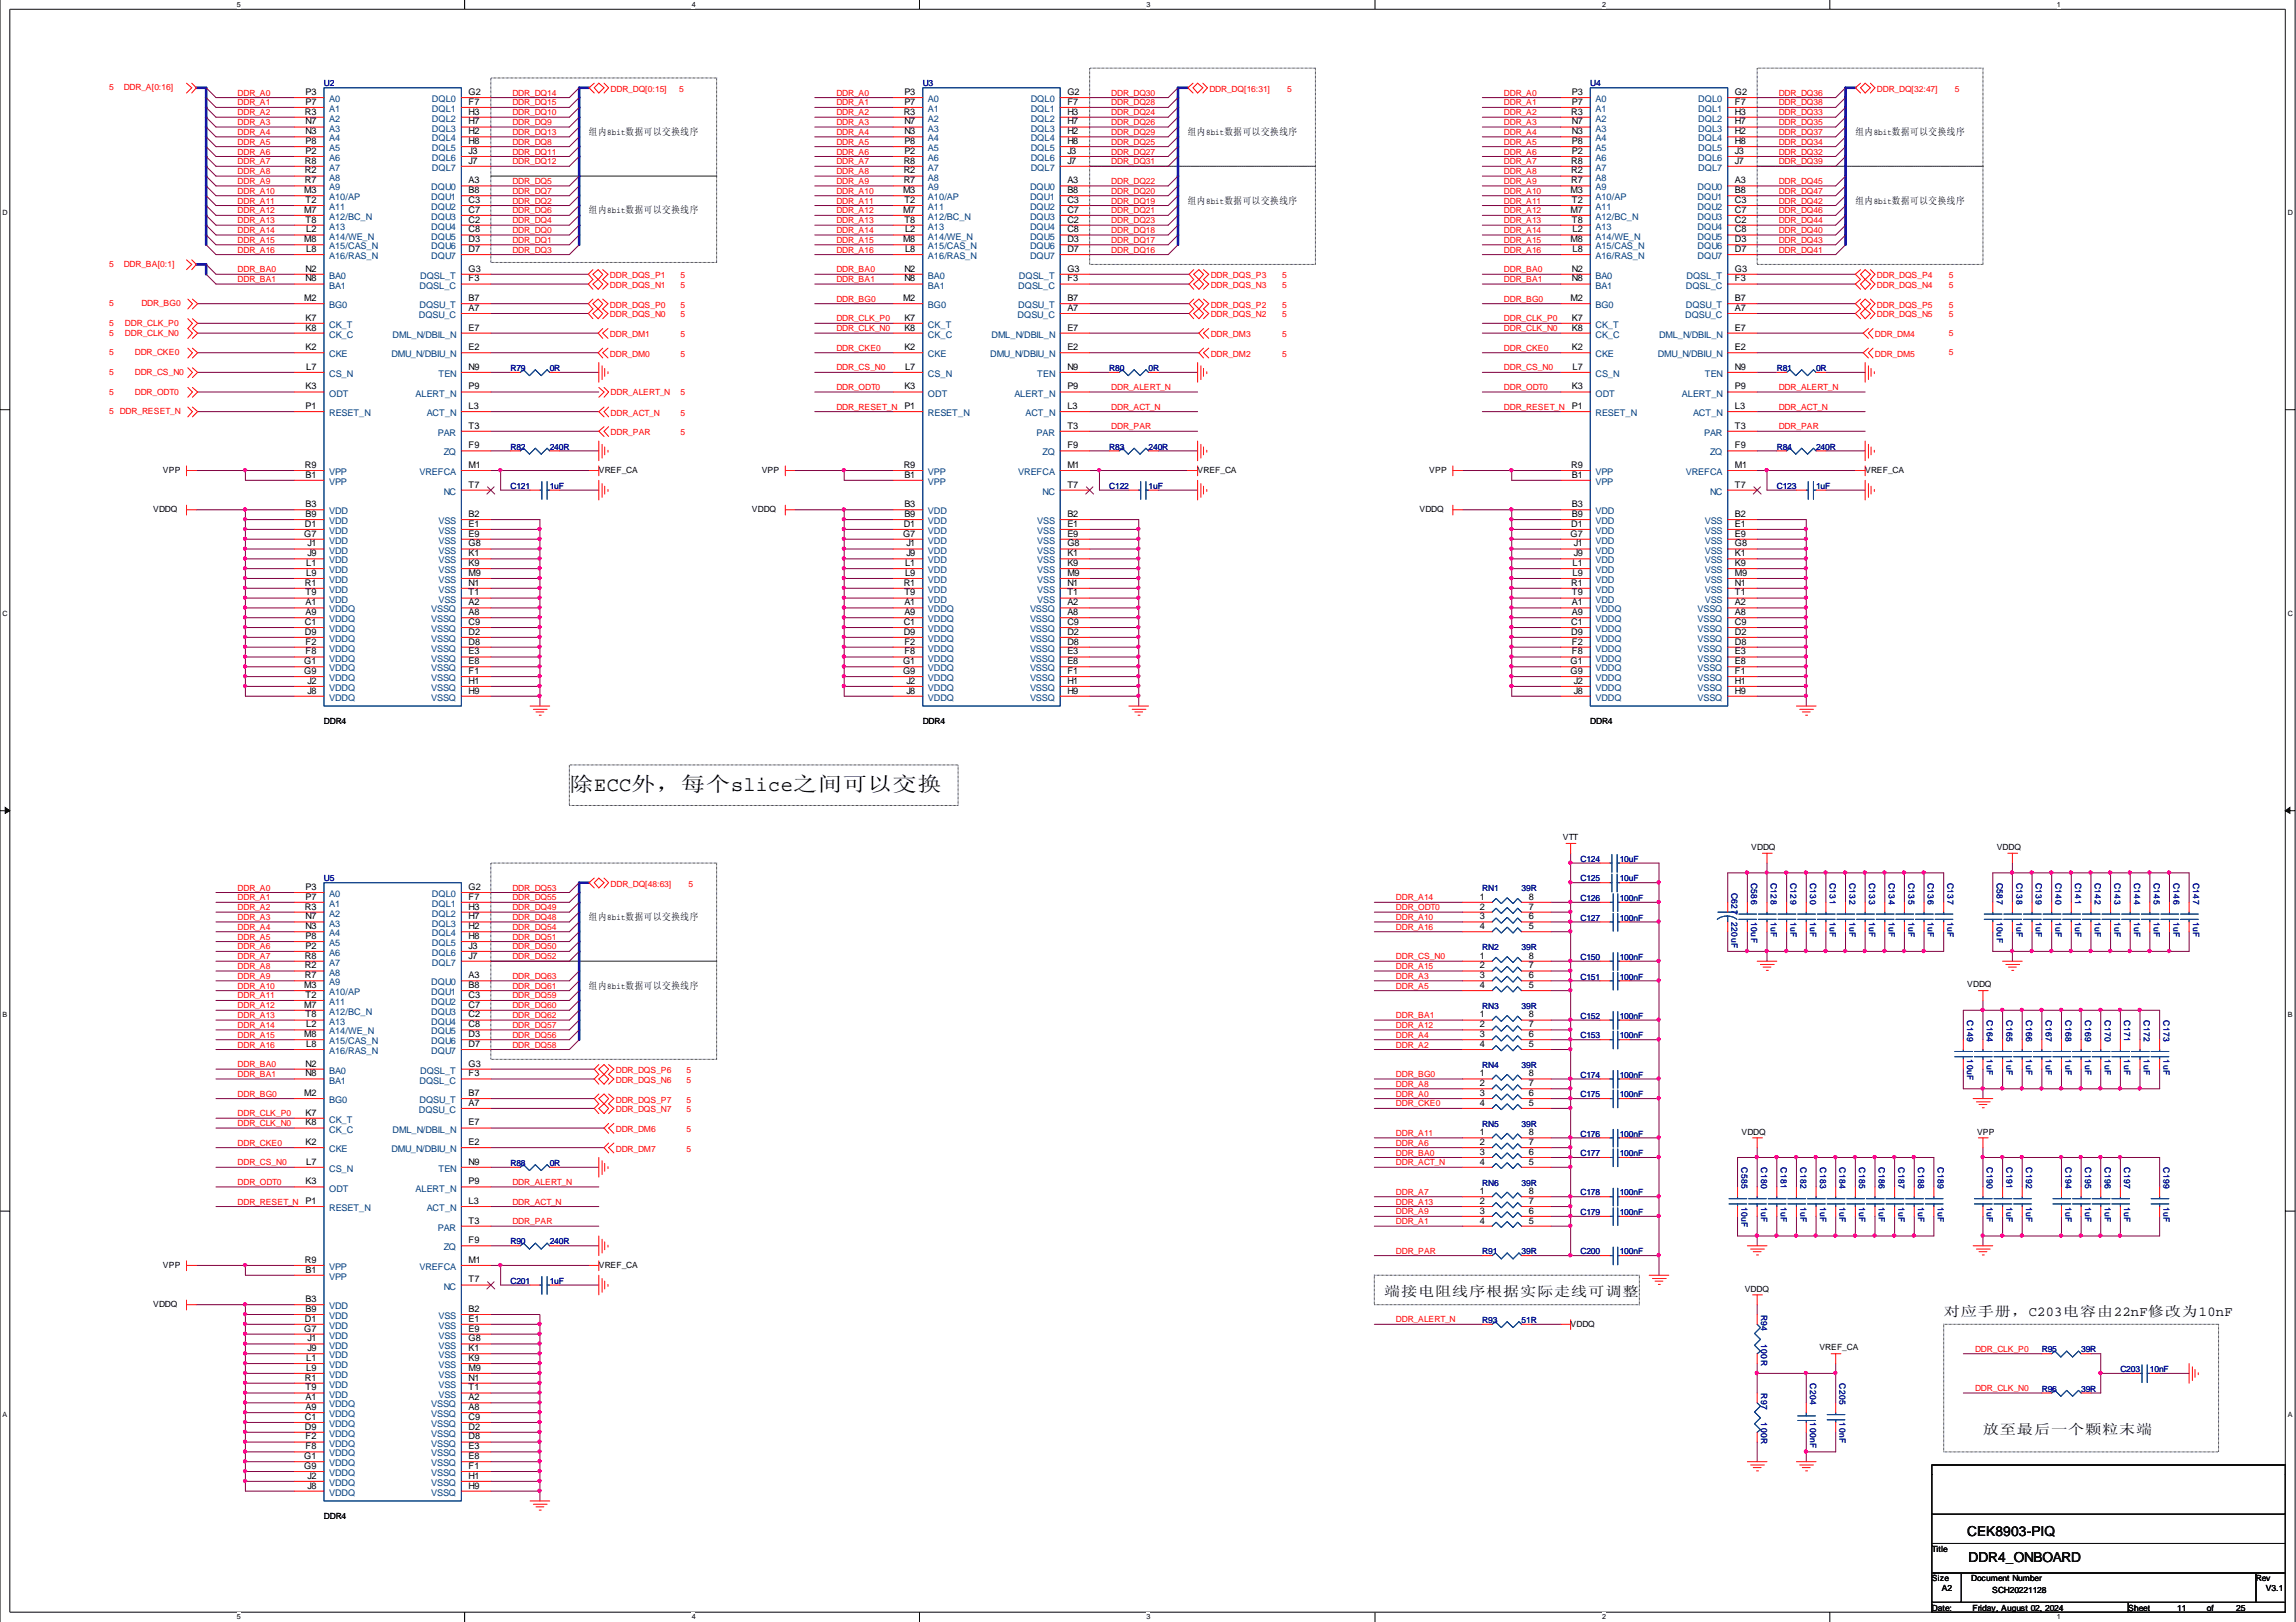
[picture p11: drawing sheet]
<svg xmlns="http://www.w3.org/2000/svg" width="297mm" height="210mm" viewBox="0 0 297 210" stroke-linecap="round" stroke-linejoin="round" font-family="sans-serif">
<defs><g id="words">
<text font-size="2.6" x="73.7" y="102.4">除ECC外，每个slice之间可以交换</text>
<g font-size="1.8">
<text x="179.1" y="167.7">端接电阻线序根据实际走线可调整</text>
<text x="251.5" y="170.3">对应手册，C203电容由22nF修改为10nF</text>
<text x="256.5" y="185.5">放至最后一个颗粒末端</text>
<text x="254.5" y="198.8">CEK8903-PIQ</text>
<text x="254.7" y="202.2">DDR4_ONBOARD</text>
</g>
<g font-size="1.3">
<text x="76.2" y="17.5">组内</text>
<text x="80.9" y="17.5">数据可以交换线序</text>
<text x="153.7" y="17.5">组内</text>
<text x="158.4" y="17.5">数据可以交换线序</text>
<text x="240" y="17.5">组内</text>
<text x="244.8" y="17.5">数据可以交换线序</text>
<text x="76.2" y="27.6">组内</text>
<text x="80.9" y="27.6">数据可以交换线序</text>
<text x="153.7" y="26.3">组内</text>
<text x="158.4" y="26.3">数据可以交换线序</text>
<text x="240" y="26.3">组内</text>
<text x="244.8" y="26.3">数据可以交换线序</text>
<text x="76.2" y="119.1">组内</text>
<text x="80.9" y="119.1">数据可以交换线序</text>
<text x="76.2" y="127.9">组内</text>
<text x="80.9" y="127.9">数据可以交换线序</text>
</g>
<g font-size="1.2">
<text x="39.5" y="14.8">R3</text>
<text x="39.5" y="12.3">P3</text>
<text x="39.5" y="13.6">P7</text>
<text x="39.5" y="16.1">N7</text>
<text x="39.5" y="17.4">N3</text>
<text x="60.6" y="12.3">G2</text>
<text x="60.6" y="13.6">F7</text>
<text x="60.6" y="14.8">H3</text>
<text x="60.6" y="16.1">H7</text>
<text x="60.6" y="17.4">H2</text>
<text x="116.9" y="14.8">R3</text>
<text x="117" y="12.3">P3</text>
<text x="117" y="13.6">P7</text>
<text x="117" y="16.1">N7</text>
<text x="117" y="17.4">N3</text>
<text x="138.1" y="12.3">G2</text>
<text x="138.1" y="13.6">F7</text>
<text x="138.1" y="14.8">H3</text>
<text x="138.1" y="16.1">H7</text>
<text x="138.1" y="17.4">H2</text>
<text x="203.3" y="14.8">R3</text>
<text x="203.4" y="12.3">P3</text>
<text x="203.4" y="13.6">P7</text>
<text x="203.4" y="16.1">N7</text>
<text x="203.4" y="17.4">N3</text>
<text x="224.5" y="12.3">G2</text>
<text x="224.5" y="13.6">F7</text>
<text x="224.5" y="14.8">H3</text>
<text x="224.5" y="16.1">H7</text>
<text x="224.5" y="17.4">H2</text>
<text x="39.5" y="21.2">R8</text>
<text x="39.5" y="22.5">R2</text>
<text x="39.5" y="23.7">R7</text>
<text x="39.5" y="18.6">P8</text>
<text x="39.5" y="19.9">P2</text>
<text x="60.6" y="18.6">H8</text>
<text x="60.6" y="19.9">J3</text>
<text x="60.6" y="21.2">J7</text>
<text x="60.6" y="23.7">A3</text>
<text x="116.9" y="21.2">R8</text>
<text x="116.9" y="22.5">R2</text>
<text x="116.9" y="23.7">R7</text>
<text x="117" y="18.6">P8</text>
<text x="117" y="19.9">P2</text>
<text x="138.1" y="18.6">H8</text>
<text x="138.1" y="19.9">J3</text>
<text x="138.1" y="21.2">J7</text>
<text x="138.1" y="23.7">A3</text>
<text x="203.3" y="21.2">R8</text>
<text x="203.3" y="22.5">R2</text>
<text x="203.3" y="23.7">R7</text>
<text x="203.4" y="18.6">P8</text>
<text x="203.4" y="19.9">P2</text>
<text x="224.5" y="18.6">H8</text>
<text x="224.5" y="19.9">J3</text>
<text x="224.5" y="21.2">J7</text>
<text x="224.5" y="23.7">A3</text>
<text x="39.4" y="25">M3</text>
<text x="39.4" y="27.5">M7</text>
<text x="39.5" y="26.3">T2</text>
<text x="39.5" y="28.8">T8</text>
<text x="60.6" y="25">B8</text>
<text x="60.6" y="26.3">C3</text>
<text x="60.6" y="27.5">C7</text>
<text x="60.6" y="28.8">C2</text>
<text x="116.8" y="25">M3</text>
<text x="116.8" y="27.5">M7</text>
<text x="117" y="26.3">T2</text>
<text x="117" y="28.8">T8</text>
<text x="138.1" y="25">B8</text>
<text x="138.1" y="26.3">C3</text>
<text x="138.1" y="27.5">C7</text>
<text x="138.1" y="28.8">C2</text>
<text x="203.2" y="25">M3</text>
<text x="203.2" y="27.5">M7</text>
<text x="203.4" y="26.3">T2</text>
<text x="203.4" y="28.8">T8</text>
<text x="224.5" y="25">B8</text>
<text x="224.5" y="26.3">C3</text>
<text x="224.5" y="27.5">C7</text>
<text x="224.5" y="28.8">C2</text>
<text x="39.4" y="31.3">M8</text>
<text x="39.5" y="35.2">N2</text>
<text x="39.6" y="30.1">L2</text>
<text x="39.6" y="32.6">L8</text>
<text x="60.6" y="35.2">G3</text>
<text x="60.6" y="30.1">C8</text>
<text x="60.6" y="31.3">D3</text>
<text x="60.6" y="32.6">D7</text>
<text x="116.8" y="31.3">M8</text>
<text x="117" y="35.2">N2</text>
<text x="117.1" y="30.1">L2</text>
<text x="117.1" y="32.6">L8</text>
<text x="138.1" y="35.2">G3</text>
<text x="138.1" y="30.1">C8</text>
<text x="138.1" y="31.3">D3</text>
<text x="138.1" y="32.6">D7</text>
<text x="203.2" y="31.3">M8</text>
<text x="203.4" y="35.2">N2</text>
<text x="203.5" y="30.1">L2</text>
<text x="203.5" y="32.6">L8</text>
<text x="224.5" y="35.2">G3</text>
<text x="224.5" y="30.1">C8</text>
<text x="224.5" y="31.3">D3</text>
<text x="224.5" y="32.6">D7</text>
<text x="39.4" y="39">M2</text>
<text x="39.5" y="36.4">N8</text>
<text x="39.5" y="41.5">K7</text>
<text x="60.6" y="36.4">F3</text>
<text x="60.6" y="39">B7</text>
<text x="60.6" y="40.2">A7</text>
<text x="116.8" y="39">M2</text>
<text x="117" y="36.4">N8</text>
<text x="117" y="41.5">K7</text>
<text x="138.1" y="36.4">F3</text>
<text x="138.1" y="40.2">A7</text>
<text x="138.1" y="39">B7</text>
<text x="203.2" y="39">M2</text>
<text x="203.4" y="36.4">N8</text>
<text x="203.4" y="41.5">K7</text>
<text x="224.5" y="36.4">F3</text>
<text x="224.5" y="40.2">A7</text>
<text x="224.5" y="39">B7</text>
<text x="39.5" y="42.8">K8</text>
<text x="39.5" y="45.3">K2</text>
<text x="39.6" y="47.9">L7</text>
<text x="60.6" y="42.8">E7</text>
<text x="60.6" y="45.3">E2</text>
<text x="60.6" y="47.9">N9</text>
<text x="117" y="42.8">K8</text>
<text x="117" y="45.3">K2</text>
<text x="117.1" y="47.9">L7</text>
<text x="138.1" y="42.8">E7</text>
<text x="138.1" y="45.3">E2</text>
<text x="138.1" y="47.9">N9</text>
<text x="203.4" y="42.8">K8</text>
<text x="203.4" y="45.3">K2</text>
<text x="203.5" y="47.9">L7</text>
<text x="224.5" y="45.3">E2</text>
<text x="224.5" y="47.9">N9</text>
<text x="224.5" y="42.8">E7</text>
<text x="39.5" y="50.4">K3</text>
<text x="39.5" y="52.9">P1</text>
<text x="60.6" y="52.9">L3</text>
<text x="60.6" y="50.4">P9</text>
<text x="117" y="50.4">K3</text>
<text x="117" y="52.9">P1</text>
<text x="138.1" y="52.9">L3</text>
<text x="138.1" y="50.4">P9</text>
<text x="203.4" y="50.4">K3</text>
<text x="203.4" y="52.9">P1</text>
<text x="224.5" y="52.9">L3</text>
<text x="224.5" y="50.4">P9</text>
<text x="60.6" y="55.5">T3</text>
<text x="60.6" y="58">F9</text>
<text x="138.1" y="55.5">T3</text>
<text x="138.1" y="58">F9</text>
<text x="224.5" y="58">F9</text>
<text x="224.5" y="55.5">T3</text>
<text x="39.5" y="60.6">R9</text>
<text x="39.5" y="65.6">B3</text>
<text x="39.5" y="61.8">B1</text>
<text x="60.6" y="63.1">T7</text>
<text x="60.6" y="60.6">M1</text>
<text x="116.9" y="60.6">R9</text>
<text x="117" y="65.6">B3</text>
<text x="117" y="61.8">B1</text>
<text x="138.1" y="63.1">T7</text>
<text x="138.1" y="60.6">M1</text>
<text x="203.3" y="60.6">R9</text>
<text x="203.4" y="65.6">B3</text>
<text x="203.4" y="61.8">B1</text>
<text x="224.5" y="63.1">T7</text>
<text x="224.5" y="60.6">M1</text>
<text x="39.4" y="69.4">G7</text>
<text x="39.5" y="68.2">D1</text>
<text x="39.5" y="66.9">B9</text>
<text x="39.8" y="70.7">J1</text>
<text x="39.8" y="72">J9</text>
<text x="60.6" y="66.9">B2</text>
<text x="60.6" y="68.2">E1</text>
<text x="60.6" y="69.4">E9</text>
<text x="60.6" y="70.7">G8</text>
<text x="60.6" y="72">K1</text>
<text x="116.8" y="69.4">G7</text>
<text x="116.9" y="68.2">D1</text>
<text x="117" y="66.9">B9</text>
<text x="117.3" y="70.7">J1</text>
<text x="117.3" y="72">J9</text>
<text x="138.1" y="66.9">B2</text>
<text x="138.1" y="68.2">E1</text>
<text x="138.1" y="69.4">E9</text>
<text x="138.1" y="70.7">G8</text>
<text x="138.1" y="72">K1</text>
<text x="203.2" y="69.4">G7</text>
<text x="203.3" y="68.2">D1</text>
<text x="203.4" y="66.9">B9</text>
<text x="203.6" y="70.7">J1</text>
<text x="203.6" y="72">J9</text>
<text x="224.5" y="66.9">B2</text>
<text x="224.5" y="68.2">E1</text>
<text x="224.5" y="69.4">E9</text>
<text x="224.5" y="70.7">G8</text>
<text x="224.5" y="72">K1</text>
<text x="39.5" y="75.8">R1</text>
<text x="39.5" y="77.1">T9</text>
<text x="39.6" y="73.3">L1</text>
<text x="39.6" y="74.5">L9</text>
<text x="60.6" y="73.3">K9</text>
<text x="60.6" y="74.5">M9</text>
<text x="60.6" y="75.8">N1</text>
<text x="60.6" y="77.1">T1</text>
<text x="116.9" y="75.8">R1</text>
<text x="117" y="77.1">T9</text>
<text x="117.1" y="73.3">L1</text>
<text x="117.1" y="74.5">L9</text>
<text x="138.1" y="73.3">K9</text>
<text x="138.1" y="74.5">M9</text>
<text x="138.1" y="75.8">N1</text>
<text x="138.1" y="77.1">T1</text>
<text x="203.3" y="75.8">R1</text>
<text x="203.4" y="77.1">T9</text>
<text x="203.5" y="73.3">L1</text>
<text x="203.5" y="74.5">L9</text>
<text x="224.5" y="73.3">K9</text>
<text x="224.5" y="74.5">M9</text>
<text x="224.5" y="75.8">N1</text>
<text x="224.5" y="77.1">T1</text>
<text x="39.5" y="80.9">C1</text>
<text x="39.5" y="82.1">D9</text>
<text x="39.5" y="78.3">A1</text>
<text x="39.5" y="79.6">A9</text>
<text x="39.5" y="83.4">F2</text>
<text x="60.6" y="78.3">A2</text>
<text x="60.6" y="79.6">A8</text>
<text x="60.6" y="80.9">C9</text>
<text x="60.6" y="82.1">D2</text>
<text x="60.6" y="83.4">D8</text>
<text x="116.9" y="80.9">C1</text>
<text x="116.9" y="82.1">D9</text>
<text x="117" y="78.3">A1</text>
<text x="117" y="79.6">A9</text>
<text x="117" y="83.4">F2</text>
<text x="138.1" y="78.3">A2</text>
<text x="138.1" y="79.6">A8</text>
<text x="138.1" y="80.9">C9</text>
<text x="138.1" y="82.1">D2</text>
<text x="138.1" y="83.4">D8</text>
<text x="203.3" y="80.9">C1</text>
<text x="203.3" y="82.1">D9</text>
<text x="203.4" y="78.3">A1</text>
<text x="203.4" y="79.6">A9</text>
<text x="203.4" y="83.4">F2</text>
<text x="224.5" y="78.3">A2</text>
<text x="224.5" y="79.6">A8</text>
<text x="224.5" y="80.9">C9</text>
<text x="224.5" y="82.1">D2</text>
<text x="224.5" y="83.4">D8</text>
<text x="39.4" y="86">G1</text>
<text x="39.4" y="87.2">G9</text>
<text x="39.5" y="84.7">F8</text>
<text x="39.8" y="88.5">J2</text>
<text x="39.8" y="89.8">J8</text>
<text x="60.6" y="84.7">E3</text>
<text x="60.6" y="86">E8</text>
<text x="60.6" y="87.2">F1</text>
<text x="60.6" y="88.5">H1</text>
<text x="60.6" y="89.8">H9</text>
<text x="116.8" y="86">G1</text>
<text x="116.8" y="87.2">G9</text>
<text x="117" y="84.7">F8</text>
<text x="117.3" y="88.5">J2</text>
<text x="117.3" y="89.8">J8</text>
<text x="138.1" y="84.7">E3</text>
<text x="138.1" y="86">E8</text>
<text x="138.1" y="87.2">F1</text>
<text x="138.1" y="88.5">H1</text>
<text x="138.1" y="89.8">H9</text>
<text x="203.2" y="86">G1</text>
<text x="203.2" y="87.2">G9</text>
<text x="203.4" y="84.7">F8</text>
<text x="203.6" y="88.5">J2</text>
<text x="203.6" y="89.8">J8</text>
<text x="224.5" y="84.7">E3</text>
<text x="224.5" y="86">E8</text>
<text x="224.5" y="87.2">F1</text>
<text x="224.5" y="88.5">H1</text>
<text x="224.5" y="89.8">H9</text>
<text x="39.5" y="117.7">R3</text>
<text x="39.5" y="115.2">P3</text>
<text x="39.5" y="116.4">P7</text>
<text x="39.5" y="119">N7</text>
<text x="60.6" y="115.2">G2</text>
<text x="60.6" y="116.4">F7</text>
<text x="60.6" y="117.7">H3</text>
<text x="60.6" y="119">H7</text>
<text x="191.4" y="116.4">1</text>
<text x="191.4" y="117.7">2</text>
<text x="191.4" y="119">3</text>
<text x="197.8" y="116.4">8</text>
<text x="197.8" y="117.7">7</text>
<text x="197.8" y="119">6</text>
<text x="39.5" y="124.1">R8</text>
<text x="39.5" y="125.3">R2</text>
<text x="39.5" y="120.2">N3</text>
<text x="39.5" y="121.5">P8</text>
<text x="39.5" y="122.8">P2</text>
<text x="60.6" y="120.2">H2</text>
<text x="60.6" y="121.5">H8</text>
<text x="60.6" y="122.8">J3</text>
<text x="60.6" y="124.1">J7</text>
<text x="191.4" y="124.1">1</text>
<text x="191.4" y="125.3">2</text>
<text x="191.4" y="120.2">4</text>
<text x="197.8" y="124.1">8</text>
<text x="197.8" y="125.3">7</text>
<text x="197.8" y="120.2">5</text>
<text x="39.4" y="127.9">M3</text>
<text x="39.4" y="130.4">M7</text>
<text x="39.5" y="126.6">R7</text>
<text x="39.5" y="129.1">T2</text>
<text x="39.5" y="131.7">T8</text>
<text x="60.6" y="126.6">A3</text>
<text x="60.6" y="127.9">B8</text>
<text x="60.6" y="129.1">C3</text>
<text x="60.6" y="130.4">C7</text>
<text x="60.6" y="131.7">C2</text>
<text x="191.4" y="126.6">3</text>
<text x="191.4" y="127.9">4</text>
<text x="191.4" y="131.7">1</text>
<text x="197.8" y="126.6">6</text>
<text x="197.8" y="127.9">5</text>
<text x="197.8" y="131.7">8</text>
<text x="39.4" y="134.2">M8</text>
<text x="39.6" y="132.9">L2</text>
<text x="39.6" y="135.5">L8</text>
<text x="60.6" y="132.9">C8</text>
<text x="60.6" y="134.2">D3</text>
<text x="60.6" y="135.5">D7</text>
<text x="191.4" y="132.9">2</text>
<text x="191.4" y="134.2">3</text>
<text x="191.4" y="135.5">4</text>
<text x="197.8" y="132.9">7</text>
<text x="197.8" y="134.2">6</text>
<text x="197.8" y="135.5">5</text>
<text x="39.4" y="141.8">M2</text>
<text x="39.5" y="138">N2</text>
<text x="39.5" y="139.3">N8</text>
<text x="60.6" y="139.3">F3</text>
<text x="60.6" y="138">G3</text>
<text x="60.6" y="141.8">B7</text>
<text x="60.6" y="143.1">A7</text>
<text x="191.4" y="139.3">1</text>
<text x="191.4" y="140.6">2</text>
<text x="191.4" y="141.8">3</text>
<text x="191.4" y="143.1">4</text>
<text x="197.8" y="139.3">8</text>
<text x="197.8" y="140.6">7</text>
<text x="197.8" y="141.8">6</text>
<text x="197.8" y="143.1">5</text>
<text x="39.5" y="145.6">K8</text>
<text x="39.5" y="144.4">K7</text>
<text x="39.5" y="148.2">K2</text>
<text x="60.6" y="145.6">E7</text>
<text x="60.6" y="148.2">E2</text>
<text x="191.4" y="146.9">1</text>
<text x="191.4" y="148.2">2</text>
<text x="191.4" y="149.5">3</text>
<text x="197.8" y="146.9">8</text>
<text x="197.8" y="148.2">7</text>
<text x="197.8" y="149.5">6</text>
<text x="39.5" y="153.3">K3</text>
<text x="39.5" y="155.8">P1</text>
<text x="39.6" y="150.7">L7</text>
<text x="60.6" y="155.8">L3</text>
<text x="60.6" y="153.3">P9</text>
<text x="60.6" y="150.7">N9</text>
<text x="191.4" y="150.7">4</text>
<text x="191.4" y="154.5">1</text>
<text x="191.4" y="155.8">2</text>
<text x="197.8" y="150.7">5</text>
<text x="197.8" y="154.5">8</text>
<text x="197.8" y="155.8">7</text>
<text x="60.6" y="158.3">T3</text>
<text x="60.6" y="160.9">F9</text>
<text x="191.4" y="157.1">3</text>
<text x="191.4" y="158.3">4</text>
<text x="197.8" y="157.1">6</text>
<text x="197.8" y="158.3">5</text>
<text x="39.5" y="163.4">R9</text>
<text x="39.5" y="164.7">B1</text>
<text x="60.6" y="166">T7</text>
<text x="60.6" y="163.4">M1</text>
<text x="39.4" y="172.3">G7</text>
<text x="39.5" y="171">D1</text>
<text x="39.5" y="168.5">B3</text>
<text x="39.5" y="169.8">B9</text>
<text x="39.8" y="173.6">J1</text>
<text x="60.6" y="169.8">B2</text>
<text x="60.6" y="171">E1</text>
<text x="60.6" y="172.3">E9</text>
<text x="60.6" y="173.6">G8</text>
<text x="39.5" y="178.7">R1</text>
<text x="39.5" y="179.9">T9</text>
<text x="39.6" y="176.1">L1</text>
<text x="39.6" y="177.4">L9</text>
<text x="39.8" y="174.9">J9</text>
<text x="60.6" y="174.9">K1</text>
<text x="60.6" y="176.1">K9</text>
<text x="60.6" y="177.4">M9</text>
<text x="60.6" y="178.7">N1</text>
<text x="60.6" y="179.9">T1</text>
<text x="39.5" y="183.7">C1</text>
<text x="39.5" y="185">D9</text>
<text x="39.5" y="181.2">A1</text>
<text x="39.5" y="182.5">A9</text>
<text x="60.6" y="181.2">A2</text>
<text x="60.6" y="182.5">A8</text>
<text x="60.6" y="183.7">C9</text>
<text x="60.6" y="185">D2</text>
<text x="39.4" y="188.8">G1</text>
<text x="39.4" y="190.1">G9</text>
<text x="39.5" y="186.3">F2</text>
<text x="39.5" y="187.6">F8</text>
<text x="39.8" y="191.4">J2</text>
<text x="60.6" y="186.3">D8</text>
<text x="60.6" y="187.6">E3</text>
<text x="60.6" y="188.8">E8</text>
<text x="60.6" y="190.1">F1</text>
<text x="60.6" y="191.4">H1</text>
<text x="39.8" y="192.6">J8</text>
<text x="60.6" y="192.6">H9</text>
</g>
<g font-size="1.2" fill="#004080">
<text x="42.6" y="13.2">A0</text>
<text x="42.6" y="14.5">A1</text>
<text x="42.6" y="15.8">A2</text>
<text x="42.6" y="17">A3</text>
<text x="55.9" y="13.2">DQL0</text>
<text x="55.9" y="14.5">DQL1</text>
<text x="55.9" y="15.8">DQL2</text>
<text x="55.9" y="17">DQL3</text>
<text x="120.1" y="13.2">A0</text>
<text x="120.1" y="14.5">A1</text>
<text x="120.1" y="15.8">A2</text>
<text x="120.1" y="17">A3</text>
<text x="133.3" y="13.2">DQL0</text>
<text x="133.3" y="14.5">DQL1</text>
<text x="133.3" y="15.8">DQL2</text>
<text x="133.3" y="17">DQL3</text>
<text x="206.4" y="13.2">A0</text>
<text x="206.4" y="14.5">A1</text>
<text x="206.4" y="15.8">A2</text>
<text x="206.4" y="17">A3</text>
<text x="219.7" y="13.2">DQL0</text>
<text x="219.7" y="14.5">DQL1</text>
<text x="219.7" y="15.8">DQL2</text>
<text x="219.7" y="17">DQL3</text>
<text x="42.6" y="18.3">A4</text>
<text x="42.6" y="19.6">A5</text>
<text x="42.6" y="20.8">A6</text>
<text x="42.6" y="22.1">A7</text>
<text x="42.6" y="23.4">A8</text>
<text x="55.9" y="18.3">DQL4</text>
<text x="55.9" y="19.6">DQL5</text>
<text x="55.9" y="20.8">DQL6</text>
<text x="55.9" y="22.1">DQL7</text>
<text x="120.1" y="18.3">A4</text>
<text x="120.1" y="19.6">A5</text>
<text x="120.1" y="20.8">A6</text>
<text x="120.1" y="22.1">A7</text>
<text x="120.1" y="23.4">A8</text>
<text x="133.3" y="18.3">DQL4</text>
<text x="133.3" y="19.6">DQL5</text>
<text x="133.3" y="20.8">DQL6</text>
<text x="133.3" y="22.1">DQL7</text>
<text x="206.4" y="18.3">A4</text>
<text x="206.4" y="19.6">A5</text>
<text x="206.4" y="20.8">A6</text>
<text x="206.4" y="22.1">A7</text>
<text x="206.4" y="23.4">A8</text>
<text x="219.7" y="18.3">DQL4</text>
<text x="219.7" y="19.6">DQL5</text>
<text x="219.7" y="20.8">DQL6</text>
<text x="219.7" y="22.1">DQL7</text>
<text x="42.6" y="24.7">A9</text>
<text x="42.6" y="25.9">A10/AP</text>
<text x="42.6" y="27.2">A11</text>
<text x="42.6" y="28.5">A12/BC_N</text>
<text x="42.6" y="29.7">A13</text>
<text x="55.8" y="24.7">DQU0</text>
<text x="55.8" y="25.9">DQU1</text>
<text x="55.8" y="27.2">DQU2</text>
<text x="55.8" y="28.5">DQU3</text>
<text x="55.8" y="29.7">DQU4</text>
<text x="120.1" y="24.7">A9</text>
<text x="120.1" y="25.9">A10/AP</text>
<text x="120.1" y="27.2">A11</text>
<text x="120.1" y="28.5">A12/BC_N</text>
<text x="120.1" y="29.7">A13</text>
<text x="133.3" y="24.7">DQU0</text>
<text x="133.3" y="25.9">DQU1</text>
<text x="133.3" y="27.2">DQU2</text>
<text x="133.3" y="28.5">DQU3</text>
<text x="133.3" y="29.7">DQU4</text>
<text x="206.4" y="24.7">A9</text>
<text x="206.4" y="25.9">A10/AP</text>
<text x="206.4" y="27.2">A11</text>
<text x="206.4" y="28.5">A12/BC_N</text>
<text x="206.4" y="29.7">A13</text>
<text x="219.6" y="24.7">DQU0</text>
<text x="219.6" y="25.9">DQU1</text>
<text x="219.6" y="27.2">DQU2</text>
<text x="219.6" y="28.5">DQU3</text>
<text x="219.6" y="29.7">DQU4</text>
<text x="42.6" y="31">A14/WE_N</text>
<text x="42.6" y="32.3">A15/CAS_N</text>
<text x="42.6" y="33.5">A16/RAS_N</text>
<text x="55.8" y="31">DQU5</text>
<text x="55.8" y="32.3">DQU6</text>
<text x="55.8" y="33.5">DQU7</text>
<text x="120.1" y="31">A14/WE_N</text>
<text x="120.1" y="32.3">A15/CAS_N</text>
<text x="120.1" y="33.5">A16/RAS_N</text>
<text x="133.3" y="31">DQU5</text>
<text x="133.3" y="32.3">DQU6</text>
<text x="133.3" y="33.5">DQU7</text>
<text x="206.4" y="31">A14/WE_N</text>
<text x="206.4" y="32.3">A15/CAS_N</text>
<text x="206.4" y="33.5">A16/RAS_N</text>
<text x="219.6" y="31">DQU5</text>
<text x="219.6" y="32.3">DQU6</text>
<text x="219.6" y="33.5">DQU7</text>
<text x="42.6" y="36.1">BA0</text>
<text x="42.6" y="37.4">BA1</text>
<text x="42.6" y="39.9">BG0</text>
<text x="54.2" y="41.2">DQSU_C</text>
<text x="54.3" y="37.4">DQSL_C</text>
<text x="54.3" y="39.9">DQSU_T</text>
<text x="54.4" y="36.1">DQSL_T</text>
<text x="120.1" y="36.1">BA0</text>
<text x="120.1" y="37.4">BA1</text>
<text x="120.1" y="39.9">BG0</text>
<text x="131.7" y="41.2">DQSU_C</text>
<text x="131.7" y="37.4">DQSL_C</text>
<text x="131.7" y="39.9">DQSU_T</text>
<text x="131.8" y="36.1">DQSL_T</text>
<text x="206.4" y="36.1">BA0</text>
<text x="206.4" y="37.4">BA1</text>
<text x="206.4" y="39.9">BG0</text>
<text x="218" y="41.2">DQSU_C</text>
<text x="218.1" y="37.4">DQSL_C</text>
<text x="218.1" y="39.9">DQSU_T</text>
<text x="218.2" y="36.1">DQSL_T</text>
<text x="42.6" y="43.7">CK_C</text>
<text x="42.6" y="42.4">CK_T</text>
<text x="42.6" y="46.2">CKE</text>
<text x="50.6" y="46.2">DMU_N/DBIU_N</text>
<text x="50.8" y="43.7">DML_N/DBIL_N</text>
<text x="120.1" y="43.7">CK_C</text>
<text x="120.1" y="42.4">CK_T</text>
<text x="120.1" y="46.2">CKE</text>
<text x="128.1" y="46.2">DMU_N/DBIU_N</text>
<text x="128.3" y="43.7">DML_N/DBIL_N</text>
<text x="206.4" y="43.7">CK_C</text>
<text x="206.4" y="42.4">CK_T</text>
<text x="206.4" y="46.2">CKE</text>
<text x="214.5" y="46.2">DMU_N/DBIU_N</text>
<text x="214.6" y="43.7">DML_N/DBIL_N</text>
<text x="42.6" y="48.8">CS_N</text>
<text x="42.6" y="51.3">ODT</text>
<text x="42.6" y="53.9">RESET_N</text>
<text x="53.8" y="51.3">ALERT_N</text>
<text x="55.2" y="53.9">ACT_N</text>
<text x="56.7" y="48.8">TEN</text>
<text x="120.1" y="48.8">CS_N</text>
<text x="120.1" y="51.3">ODT</text>
<text x="120.1" y="53.9">RESET_N</text>
<text x="131.2" y="51.3">ALERT_N</text>
<text x="132.7" y="53.9">ACT_N</text>
<text x="134.2" y="48.8">TEN</text>
<text x="206.4" y="48.8">CS_N</text>
<text x="206.4" y="51.3">ODT</text>
<text x="206.4" y="53.9">RESET_N</text>
<text x="217.6" y="51.3">ALERT_N</text>
<text x="219" y="53.9">ACT_N</text>
<text x="220.6" y="48.8">TEN</text>
<text x="56.6" y="56.4">PAR</text>
<text x="57.4" y="58.9">ZQ</text>
<text x="134.1" y="56.4">PAR</text>
<text x="134.9" y="58.9">ZQ</text>
<text x="220.5" y="56.4">PAR</text>
<text x="221.2" y="58.9">ZQ</text>
<text x="42.6" y="62.8">VPP</text>
<text x="42.6" y="61.5">VPP</text>
<text x="54.3" y="61.5">VREFCA</text>
<text x="57.4" y="64">NC</text>
<text x="120.1" y="62.8">VPP</text>
<text x="120.1" y="61.5">VPP</text>
<text x="131.7" y="61.5">VREFCA</text>
<text x="134.9" y="64">NC</text>
<text x="206.4" y="62.8">VPP</text>
<text x="206.4" y="61.5">VPP</text>
<text x="218.1" y="61.5">VREFCA</text>
<text x="221.2" y="64">NC</text>
<text x="42.6" y="66.6">VDD</text>
<text x="42.6" y="67.8">VDD</text>
<text x="42.6" y="69.1">VDD</text>
<text x="42.6" y="70.4">VDD</text>
<text x="42.6" y="71.6">VDD</text>
<text x="56.7" y="67.8">VSS</text>
<text x="56.7" y="69.1">VSS</text>
<text x="56.7" y="70.4">VSS</text>
<text x="56.7" y="71.6">VSS</text>
<text x="120.1" y="66.6">VDD</text>
<text x="120.1" y="67.8">VDD</text>
<text x="120.1" y="69.1">VDD</text>
<text x="120.1" y="70.4">VDD</text>
<text x="120.1" y="71.6">VDD</text>
<text x="134.2" y="67.8">VSS</text>
<text x="134.2" y="69.1">VSS</text>
<text x="134.2" y="70.4">VSS</text>
<text x="134.2" y="71.6">VSS</text>
<text x="206.4" y="66.6">VDD</text>
<text x="206.4" y="67.8">VDD</text>
<text x="206.4" y="69.1">VDD</text>
<text x="206.4" y="70.4">VDD</text>
<text x="206.4" y="71.6">VDD</text>
<text x="220.6" y="67.8">VSS</text>
<text x="220.6" y="69.1">VSS</text>
<text x="220.6" y="70.4">VSS</text>
<text x="220.6" y="71.6">VSS</text>
<text x="42.6" y="72.9">VDD</text>
<text x="42.6" y="74.2">VDD</text>
<text x="42.6" y="75.5">VDD</text>
<text x="42.6" y="76.7">VDD</text>
<text x="42.6" y="78">VDD</text>
<text x="56.7" y="72.9">VSS</text>
<text x="56.7" y="74.2">VSS</text>
<text x="56.7" y="75.5">VSS</text>
<text x="56.7" y="76.7">VSS</text>
<text x="56.7" y="78">VSS</text>
<text x="120.1" y="72.9">VDD</text>
<text x="120.1" y="74.2">VDD</text>
<text x="120.1" y="75.5">VDD</text>
<text x="120.1" y="76.7">VDD</text>
<text x="120.1" y="78">VDD</text>
<text x="134.2" y="72.9">VSS</text>
<text x="134.2" y="74.2">VSS</text>
<text x="134.2" y="75.5">VSS</text>
<text x="134.2" y="76.7">VSS</text>
<text x="134.2" y="78">VSS</text>
<text x="206.4" y="72.9">VDD</text>
<text x="206.4" y="74.2">VDD</text>
<text x="206.4" y="75.5">VDD</text>
<text x="206.4" y="76.7">VDD</text>
<text x="206.4" y="78">VDD</text>
<text x="220.6" y="72.9">VSS</text>
<text x="220.6" y="74.2">VSS</text>
<text x="220.6" y="75.5">VSS</text>
<text x="220.6" y="76.7">VSS</text>
<text x="220.6" y="78">VSS</text>
<text x="42.6" y="79.3">VDDQ</text>
<text x="42.6" y="80.5">VDDQ</text>
<text x="42.6" y="81.8">VDDQ</text>
<text x="42.6" y="83.1">VDDQ</text>
<text x="55.8" y="79.3">VSSQ</text>
<text x="55.8" y="80.5">VSSQ</text>
<text x="55.8" y="81.8">VSSQ</text>
<text x="55.8" y="83.1">VSSQ</text>
<text x="120.1" y="79.3">VDDQ</text>
<text x="120.1" y="80.5">VDDQ</text>
<text x="120.1" y="81.8">VDDQ</text>
<text x="120.1" y="83.1">VDDQ</text>
<text x="133.3" y="79.3">VSSQ</text>
<text x="133.3" y="80.5">VSSQ</text>
<text x="133.3" y="81.8">VSSQ</text>
<text x="133.3" y="83.1">VSSQ</text>
<text x="206.4" y="79.3">VDDQ</text>
<text x="206.4" y="80.5">VDDQ</text>
<text x="206.4" y="81.8">VDDQ</text>
<text x="206.4" y="83.1">VDDQ</text>
<text x="219.6" y="79.3">VSSQ</text>
<text x="219.6" y="80.5">VSSQ</text>
<text x="219.6" y="81.8">VSSQ</text>
<text x="219.6" y="83.1">VSSQ</text>
<text x="42.6" y="84.3">VDDQ</text>
<text x="42.6" y="85.6">VDDQ</text>
<text x="42.6" y="86.9">VDDQ</text>
<text x="42.6" y="88.2">VDDQ</text>
<text x="42.6" y="89.4">VDDQ</text>
<text x="55.8" y="84.3">VSSQ</text>
<text x="55.8" y="85.6">VSSQ</text>
<text x="55.8" y="86.9">VSSQ</text>
<text x="55.8" y="88.2">VSSQ</text>
<text x="55.8" y="89.4">VSSQ</text>
<text x="120.1" y="84.3">VDDQ</text>
<text x="120.1" y="85.6">VDDQ</text>
<text x="120.1" y="86.9">VDDQ</text>
<text x="120.1" y="88.2">VDDQ</text>
<text x="120.1" y="89.4">VDDQ</text>
<text x="133.3" y="84.3">VSSQ</text>
<text x="133.3" y="85.6">VSSQ</text>
<text x="133.3" y="86.9">VSSQ</text>
<text x="133.3" y="88.2">VSSQ</text>
<text x="133.3" y="89.4">VSSQ</text>
<text x="206.4" y="84.3">VDDQ</text>
<text x="206.4" y="85.6">VDDQ</text>
<text x="206.4" y="86.9">VDDQ</text>
<text x="206.4" y="88.2">VDDQ</text>
<text x="206.4" y="89.4">VDDQ</text>
<text x="219.6" y="84.3">VSSQ</text>
<text x="219.6" y="85.6">VSSQ</text>
<text x="219.6" y="86.9">VSSQ</text>
<text x="219.6" y="88.2">VSSQ</text>
<text x="219.6" y="89.4">VSSQ</text>
<text x="42.6" y="90.7">VDDQ</text>
<text x="55.8" y="90.7">VSSQ</text>
<text x="120.1" y="90.7">VDDQ</text>
<text x="133.3" y="90.7">VSSQ</text>
<text x="206.4" y="90.7">VDDQ</text>
<text x="219.6" y="90.7">VSSQ</text>
<text x="42.6" y="116.1">A0</text>
<text x="42.6" y="117.4">A1</text>
<text x="42.6" y="118.6">A2</text>
<text x="42.6" y="119.9">A3</text>
<text x="55.9" y="116.1">DQL0</text>
<text x="55.9" y="117.4">DQL1</text>
<text x="55.9" y="118.6">DQL2</text>
<text x="55.9" y="119.9">DQL3</text>
<text x="42.6" y="121.2">A4</text>
<text x="42.6" y="122.4">A5</text>
<text x="42.6" y="123.7">A6</text>
<text x="42.6" y="125">A7</text>
<text x="55.9" y="121.2">DQL4</text>
<text x="55.9" y="122.4">DQL5</text>
<text x="55.9" y="123.7">DQL6</text>
<text x="55.9" y="125">DQL7</text>
<text x="42.6" y="126.3">A8</text>
<text x="42.6" y="127.5">A9</text>
<text x="42.6" y="128.8">A10/AP</text>
<text x="42.6" y="130.1">A11</text>
<text x="42.6" y="131.3">A12/BC_N</text>
<text x="55.8" y="127.5">DQU0</text>
<text x="55.8" y="128.8">DQU1</text>
<text x="55.8" y="130.1">DQU2</text>
<text x="55.8" y="131.3">DQU3</text>
<text x="42.6" y="132.6">A13</text>
<text x="42.6" y="133.9">A14/WE_N</text>
<text x="42.6" y="135.1">A15/CAS_N</text>
<text x="42.6" y="136.4">A16/RAS_N</text>
<text x="55.8" y="132.6">DQU4</text>
<text x="55.8" y="133.9">DQU5</text>
<text x="55.8" y="135.1">DQU6</text>
<text x="55.8" y="136.4">DQU7</text>
<text x="42.6" y="139">BA0</text>
<text x="42.6" y="140.2">BA1</text>
<text x="42.6" y="142.8">BG0</text>
<text x="54.3" y="140.2">DQSL_C</text>
<text x="54.3" y="142.8">DQSU_T</text>
<text x="54.4" y="139">DQSL_T</text>
<text x="42.6" y="146.6">CK_C</text>
<text x="42.6" y="145.3">CK_T</text>
<text x="42.6" y="149.1">CKE</text>
<text x="50.6" y="149.1">DMU_N/DBIU_N</text>
<text x="50.8" y="146.6">DML_N/DBIL_N</text>
<text x="54.2" y="144">DQSU_C</text>
<text x="42.6" y="151.7">CS_N</text>
<text x="42.6" y="154.2">ODT</text>
<text x="53.8" y="154.2">ALERT_N</text>
<text x="56.7" y="151.7">TEN</text>
<text x="42.6" y="156.7">RESET_N</text>
<text x="55.2" y="156.7">ACT_N</text>
<text x="56.6" y="159.3">PAR</text>
<text x="57.4" y="161.8">ZQ</text>
<text x="42.6" y="165.6">VPP</text>
<text x="42.6" y="164.4">VPP</text>
<text x="54.3" y="164.4">VREFCA</text>
<text x="57.4" y="166.9">NC</text>
<text x="42.6" y="169.4">VDD</text>
<text x="42.6" y="170.7">VDD</text>
<text x="42.6" y="172">VDD</text>
<text x="42.6" y="173.2">VDD</text>
<text x="56.7" y="170.7">VSS</text>
<text x="56.7" y="172">VSS</text>
<text x="56.7" y="173.2">VSS</text>
<text x="42.6" y="174.5">VDD</text>
<text x="42.6" y="175.8">VDD</text>
<text x="42.6" y="177.1">VDD</text>
<text x="42.6" y="178.3">VDD</text>
<text x="42.6" y="179.6">VDD</text>
<text x="56.7" y="174.5">VSS</text>
<text x="56.7" y="175.8">VSS</text>
<text x="56.7" y="177.1">VSS</text>
<text x="56.7" y="178.3">VSS</text>
<text x="56.7" y="179.6">VSS</text>
<text x="42.6" y="180.9">VDD</text>
<text x="42.6" y="182.1">VDDQ</text>
<text x="42.6" y="183.4">VDDQ</text>
<text x="42.6" y="184.7">VDDQ</text>
<text x="42.6" y="185.9">VDDQ</text>
<text x="55.8" y="182.1">VSSQ</text>
<text x="55.8" y="183.4">VSSQ</text>
<text x="55.8" y="184.7">VSSQ</text>
<text x="55.8" y="185.9">VSSQ</text>
<text x="56.7" y="180.9">VSS</text>
<text x="42.6" y="187.2">VDDQ</text>
<text x="42.6" y="188.5">VDDQ</text>
<text x="42.6" y="189.8">VDDQ</text>
<text x="42.6" y="191">VDDQ</text>
<text x="55.8" y="187.2">VSSQ</text>
<text x="55.8" y="188.5">VSSQ</text>
<text x="55.8" y="189.8">VSSQ</text>
<text x="55.8" y="191">VSSQ</text>
<text x="42.6" y="192.3">VDDQ</text>
<text x="42.6" y="193.6">VDDQ</text>
<text x="55.8" y="192.3">VSSQ</text>
<text x="55.8" y="193.6">VSSQ</text>
</g>
<g font-size="1.1" fill="#f00">
<text x="14.1" y="11.7">5</text>
<text x="16" y="11.7">DDR_A[0:16]</text>
<text x="79" y="11.9">DDR_DQ[0:15]</text>
<text x="87.9" y="11.9">5</text>
<text x="156.5" y="11.9">DDR_DQ[16:31]</text>
<text x="166.5" y="11.9">5</text>
<text x="242.8" y="11.9">DDR_DQ[32:47]</text>
<text x="252.9" y="11.9">5</text>
<text x="30.7" y="13.6">DDR_A1</text>
<text x="30.7" y="14.9">DDR_A2</text>
<text x="30.7" y="16.2">DDR_A3</text>
<text x="30.7" y="17.5">DDR_A4</text>
<text x="30.7" y="12.4">DDR_A0</text>
<text x="66.3" y="13.6">DDR_DQ15</text>
<text x="66.3" y="12.4">DDR_DQ14</text>
<text x="66.3" y="14.9">DDR_DQ10</text>
<text x="66.3" y="16.2">DDR_DQ9</text>
<text x="66.3" y="17.5">DDR_DQ13</text>
<text x="108.2" y="13.6">DDR_A1</text>
<text x="108.2" y="14.9">DDR_A2</text>
<text x="108.2" y="16.2">DDR_A3</text>
<text x="108.2" y="17.5">DDR_A4</text>
<text x="108.2" y="12.4">DDR_A0</text>
<text x="143.8" y="12.4">DDR_DQ30</text>
<text x="143.8" y="13.6">DDR_DQ28</text>
<text x="143.8" y="14.9">DDR_DQ24</text>
<text x="143.8" y="16.2">DDR_DQ26</text>
<text x="143.8" y="17.5">DDR_DQ29</text>
<text x="194.6" y="13.6">DDR_A1</text>
<text x="194.6" y="14.9">DDR_A2</text>
<text x="194.6" y="16.2">DDR_A3</text>
<text x="194.6" y="17.5">DDR_A4</text>
<text x="194.6" y="12.4">DDR_A0</text>
<text x="230.1" y="12.4">DDR_DQ36</text>
<text x="230.1" y="13.6">DDR_DQ38</text>
<text x="230.1" y="14.9">DDR_DQ33</text>
<text x="230.1" y="16.2">DDR_DQ35</text>
<text x="230.1" y="17.5">DDR_DQ37</text>
<text x="30.7" y="18.7">DDR_A5</text>
<text x="30.7" y="20">DDR_A6</text>
<text x="30.7" y="21.3">DDR_A7</text>
<text x="30.7" y="22.5">DDR_A8</text>
<text x="30.7" y="23.8">DDR_A9</text>
<text x="66.3" y="23.8">DDR_DQ5</text>
<text x="66.3" y="18.7">DDR_DQ8</text>
<text x="66.3" y="20">DDR_DQ11</text>
<text x="66.3" y="21.3">DDR_DQ12</text>
<text x="108.2" y="18.7">DDR_A5</text>
<text x="108.2" y="20">DDR_A6</text>
<text x="108.2" y="21.3">DDR_A7</text>
<text x="108.2" y="22.5">DDR_A8</text>
<text x="108.2" y="23.8">DDR_A9</text>
<text x="143.8" y="18.7">DDR_DQ25</text>
<text x="143.8" y="20">DDR_DQ27</text>
<text x="143.8" y="21.3">DDR_DQ31</text>
<text x="143.8" y="23.8">DDR_DQ22</text>
<text x="194.6" y="18.7">DDR_A5</text>
<text x="194.6" y="20">DDR_A6</text>
<text x="194.6" y="21.3">DDR_A7</text>
<text x="194.6" y="22.5">DDR_A8</text>
<text x="194.6" y="23.8">DDR_A9</text>
<text x="230.1" y="23.8">DDR_DQ45</text>
<text x="230.1" y="18.7">DDR_DQ34</text>
<text x="230.1" y="20">DDR_DQ32</text>
<text x="230.1" y="21.3">DDR_DQ39</text>
<text x="30.7" y="25.1">DDR_A10</text>
<text x="30.7" y="26.3">DDR_A11</text>
<text x="30.7" y="27.6">DDR_A12</text>
<text x="30.7" y="28.9">DDR_A13</text>
<text x="66.3" y="25.1">DDR_DQ7</text>
<text x="66.3" y="26.3">DDR_DQ2</text>
<text x="66.3" y="27.6">DDR_DQ6</text>
<text x="66.3" y="28.9">DDR_DQ4</text>
<text x="108.2" y="25.1">DDR_A10</text>
<text x="108.2" y="26.3">DDR_A11</text>
<text x="108.2" y="27.6">DDR_A12</text>
<text x="108.2" y="28.9">DDR_A13</text>
<text x="143.8" y="25.1">DDR_DQ20</text>
<text x="143.8" y="26.3">DDR_DQ19</text>
<text x="143.8" y="27.6">DDR_DQ21</text>
<text x="143.8" y="28.9">DDR_DQ23</text>
<text x="194.6" y="25.1">DDR_A10</text>
<text x="194.6" y="26.3">DDR_A11</text>
<text x="194.6" y="27.6">DDR_A12</text>
<text x="194.6" y="28.9">DDR_A13</text>
<text x="230.1" y="25.1">DDR_DQ47</text>
<text x="230.1" y="26.3">DDR_DQ42</text>
<text x="230.1" y="27.6">DDR_DQ46</text>
<text x="230.1" y="28.9">DDR_DQ44</text>
<text x="14.1" y="34.6">5</text>
<text x="16" y="34.6">DDR_BA[0:1]</text>
<text x="30.7" y="35.2">DDR_BA0</text>
<text x="30.7" y="30.2">DDR_A14</text>
<text x="30.7" y="31.4">DDR_A15</text>
<text x="30.7" y="32.7">DDR_A16</text>
<text x="66.3" y="30.2">DDR_DQ0</text>
<text x="66.3" y="31.4">DDR_DQ1</text>
<text x="66.3" y="32.7">DDR_DQ3</text>
<text x="78.9" y="36">DDR_DQS_P1</text>
<text x="88.1" y="36">5</text>
<text x="108.2" y="35.2">DDR_BA0</text>
<text x="108.2" y="30.2">DDR_A14</text>
<text x="108.2" y="31.4">DDR_A15</text>
<text x="108.2" y="32.7">DDR_A16</text>
<text x="143.8" y="30.2">DDR_DQ18</text>
<text x="143.8" y="31.4">DDR_DQ17</text>
<text x="143.8" y="32.7">DDR_DQ16</text>
<text x="156.6" y="36">DDR_DQS_P3</text>
<text x="165.9" y="36">5</text>
<text x="194.6" y="35.2">DDR_BA0</text>
<text x="194.6" y="30.2">DDR_A14</text>
<text x="194.6" y="31.4">DDR_A15</text>
<text x="194.6" y="32.7">DDR_A16</text>
<text x="230.1" y="30.2">DDR_DQ40</text>
<text x="230.1" y="31.4">DDR_DQ43</text>
<text x="230.1" y="32.7">DDR_DQ41</text>
<text x="242.8" y="36">DDR_DQS_P4</text>
<text x="252.1" y="36">5</text>
<text x="14.1" y="39.6">5</text>
<text x="18.3" y="39.6">DDR_BG0</text>
<text x="30.7" y="36.5">DDR_BA1</text>
<text x="78.9" y="37.3">DDR_DQS_N1</text>
<text x="78.9" y="41.1">DDR_DQS_N0</text>
<text x="78.9" y="39.8">DDR_DQS_P0</text>
<text x="88.1" y="37.3">5</text>
<text x="88.1" y="41.1">5</text>
<text x="88.1" y="39.8">5</text>
<text x="108.2" y="36.5">DDR_BA1</text>
<text x="108.2" y="39">DDR_BG0</text>
<text x="108.2" y="41.6">DDR_CLK_P0</text>
<text x="156.6" y="37.3">DDR_DQS_N3</text>
<text x="156.6" y="41.1">DDR_DQS_N2</text>
<text x="156.6" y="39.8">DDR_DQS_P2</text>
<text x="165.9" y="37.3">5</text>
<text x="165.9" y="41.1">5</text>
<text x="165.9" y="39.8">5</text>
<text x="194.6" y="36.5">DDR_BA1</text>
<text x="194.6" y="39">DDR_BG0</text>
<text x="194.6" y="41.6">DDR_CLK_P0</text>
<text x="242.8" y="37.3">DDR_DQS_N4</text>
<text x="242.8" y="39.8">DDR_DQS_P5</text>
<text x="242.8" y="41.1">DDR_DQS_N5</text>
<text x="252.1" y="37.3">5</text>
<text x="252.1" y="39.8">5</text>
<text x="252.1" y="41.1">5</text>
<text x="14.1" y="46">5</text>
<text x="14.1" y="42.2">5</text>
<text x="14.1" y="43.4">5</text>
<text x="16.2" y="42.2">DDR_CLK_P0</text>
<text x="16.2" y="43.4">DDR_CLK_N0</text>
<text x="17.4" y="46">DDR_CKE0</text>
<text x="78.9" y="43.6">DDR_DM1</text>
<text x="78.9" y="46.2">DDR_DM0</text>
<text x="88.1" y="43.6">5</text>
<text x="88.1" y="46.2">5</text>
<text x="108.2" y="45.4">DDR_CKE0</text>
<text x="108.2" y="47.9">DDR_CS_N0</text>
<text x="108.2" y="42.9">DDR_CLK_N0</text>
<text x="156.6" y="46.2">DDR_DM2</text>
<text x="156.6" y="43.6">DDR_DM3</text>
<text x="165.9" y="46.2">5</text>
<text x="165.9" y="43.6">5</text>
<text x="194.6" y="45.4">DDR_CKE0</text>
<text x="194.6" y="47.9">DDR_CS_N0</text>
<text x="194.6" y="42.9">DDR_CLK_N0</text>
<text x="242.6" y="46.2">DDR_DM5</text>
<text x="242.6" y="43.6">DDR_DM4</text>
<text x="252.1" y="46">5</text>
<text x="252.1" y="43.4">5</text>
<text x="14.1" y="48.5">5</text>
<text x="14.1" y="51.1">5</text>
<text x="14.1" y="53.6">5 DDR_RESET_N</text>
<text x="17.4" y="48.5">DDR_CS_N0</text>
<text x="17.4" y="51.1">DDR_ODT0</text>
<text x="79" y="53.8">DDR_ACT_N</text>
<text x="79" y="51.1">DDR_ALERT_N</text>
<text x="88.1" y="53.8">5</text>
<text x="88.1" y="51.1">5</text>
<text x="108.2" y="50.5">DDR_ODT0</text>
<text x="108.2" y="53">DDR_RESET_N</text>
<text x="143.8" y="50.5">DDR_ALERT_N</text>
<text x="143.8" y="53">DDR_ACT_N</text>
<text x="194.6" y="50.5">DDR_ODT0</text>
<text x="194.6" y="53">DDR_RESET_N</text>
<text x="230.1" y="50.5">DDR_ALERT_N</text>
<text x="230.1" y="53">DDR_ACT_N</text>
<text x="79" y="56.3">DDR_PAR</text>
<text x="88.1" y="56.3">5</text>
<text x="143.8" y="55.6">DDR_PAR</text>
<text x="230.1" y="55.6">DDR_PAR</text>
<text x="30.7" y="116.5">DDR_A1</text>
<text x="30.7" y="117.8">DDR_A2</text>
<text x="30.7" y="119.1">DDR_A3</text>
<text x="30.7" y="115.2">DDR_A0</text>
<text x="66.3" y="116.5">DDR_DQ55</text>
<text x="66.3" y="117.8">DDR_DQ49</text>
<text x="66.3" y="115.2">DDR_DQ53</text>
<text x="66.3" y="119.1">DDR_DQ48</text>
<text x="79" y="114.7">DDR_DQ[48:63]</text>
<text x="89.1" y="114.7">5</text>
<text x="180.6" y="116.5">DDR_A14</text>
<text x="180.6" y="117.8">DDR_ODT0</text>
<text x="180.6" y="119.1">DDR_A10</text>
<text x="30.7" y="120.3">DDR_A4</text>
<text x="30.7" y="121.6">DDR_A5</text>
<text x="30.7" y="122.9">DDR_A6</text>
<text x="30.7" y="124.1">DDR_A7</text>
<text x="30.7" y="125.4">DDR_A8</text>
<text x="66.3" y="120.3">DDR_DQ54</text>
<text x="66.3" y="121.6">DDR_DQ51</text>
<text x="66.3" y="122.9">DDR_DQ50</text>
<text x="66.3" y="124.1">DDR_DQ52</text>
<text x="180.6" y="120.3">DDR_A16</text>
<text x="180.6" y="125.4">DDR_A15</text>
<text x="180.6" y="124.1">DDR_CS_N0</text>
<text x="30.7" y="126.7">DDR_A9</text>
<text x="30.7" y="127.9">DDR_A10</text>
<text x="30.7" y="129.2">DDR_A11</text>
<text x="30.7" y="130.5">DDR_A12</text>
<text x="30.7" y="131.8">DDR_A13</text>
<text x="66.3" y="127.9">DDR_DQ61</text>
<text x="66.3" y="126.7">DDR_DQ63</text>
<text x="66.3" y="129.2">DDR_DQ59</text>
<text x="66.3" y="130.5">DDR_DQ60</text>
<text x="66.3" y="131.8">DDR_DQ62</text>
<text x="180.6" y="126.7">DDR_A3</text>
<text x="180.6" y="127.9">DDR_A5</text>
<text x="180.6" y="131.8">DDR_BA1</text>
<text x="30.7" y="133">DDR_A14</text>
<text x="30.7" y="134.3">DDR_A15</text>
<text x="30.7" y="135.6">DDR_A16</text>
<text x="66.3" y="133">DDR_DQ57</text>
<text x="66.3" y="134.3">DDR_DQ56</text>
<text x="66.3" y="135.6">DDR_DQ58</text>
<text x="180.6" y="135.6">DDR_A2</text>
<text x="180.6" y="134.3">DDR_A4</text>
<text x="180.6" y="133">DDR_A12</text>
<text x="30.7" y="138.1">DDR_BA0</text>
<text x="30.7" y="139.4">DDR_BA1</text>
<text x="30.7" y="141.9">DDR_BG0</text>
<text x="79.7" y="140.1">DDR_DQS_N6</text>
<text x="79.7" y="143.9">DDR_DQS_N7</text>
<text x="79.7" y="142.7">DDR_DQS_P7</text>
<text x="79.7" y="138.9">DDR_DQS_P6</text>
<text x="88.8" y="140.1">5</text>
<text x="88.8" y="143.9">5</text>
<text x="88.8" y="142.7">5</text>
<text x="88.8" y="138.9">5</text>
<text x="180.6" y="141.9">DDR_A0</text>
<text x="180.6" y="140.6">DDR_A8</text>
<text x="180.6" y="139.4">DDR_BG0</text>
<text x="180.6" y="143.2">DDR_CKE0</text>
<text x="30.7" y="148.3">DDR_CKE0</text>
<text x="30.7" y="145.7">DDR_CLK_N0</text>
<text x="30.7" y="144.5">DDR_CLK_P0</text>
<text x="79.7" y="149">DDR_DM7</text>
<text x="79.7" y="146.5">DDR_DM6</text>
<text x="88.8" y="149">5</text>
<text x="88.8" y="146.5">5</text>
<text x="180.6" y="149.5">DDR_BA0</text>
<text x="180.6" y="148.3">DDR_A6</text>
<text x="180.6" y="147">DDR_A11</text>
<text x="30.7" y="150.8">DDR_CS_N0</text>
<text x="30.7" y="153.3">DDR_ODT0</text>
<text x="30.7" y="155.9">DDR_RESET_N</text>
<text x="66.3" y="153.3">DDR_ALERT_N</text>
<text x="66.3" y="155.9">DDR_ACT_N</text>
<text x="180.6" y="150.8">DDR_ACT_N</text>
<text x="180.6" y="154.6">DDR_A7</text>
<text x="180.6" y="155.9">DDR_A13</text>
<text x="66.3" y="158.4">DDR_PAR</text>
<text x="180.6" y="157.2">DDR_A9</text>
<text x="180.6" y="158.4">DDR_A1</text>
<text x="180.6" y="162.2">DDR_PAR</text>
<text x="180.6" y="171.1">DDR_ALERT_N</text>
<text x="255.5" y="174.9">DDR_CLK_P0</text>
<text x="255.5" y="180">DDR_CLK_N0</text>
</g>
<g font-size="1.1" fill="#000080">
<text x="41.9" y="11.2">U2</text>
<text x="119.4" y="11.2">U3</text>
<text x="205.7" y="11.2">U4</text>
<text x="66" y="48">R79</text>
<text x="71.1" y="48">0R</text>
<text x="143.5" y="48">R80</text>
<text x="148.6" y="48">0R</text>
<text x="229.9" y="48">R81</text>
<text x="234.9" y="48">0R</text>
<text x="66" y="58.2">R82</text>
<text x="71.1" y="58.2">240R</text>
<text x="143.5" y="58.2">R83</text>
<text x="148.6" y="58.2">240R</text>
<text x="229.9" y="58.2">R84</text>
<text x="234.9" y="58.2">240R</text>
<text x="66" y="63.3">C121</text>
<text x="71.1" y="63.3">1uF</text>
<text x="143.5" y="63.3">C122</text>
<text x="148.6" y="63.3">1uF</text>
<text x="229.9" y="63.3">C123</text>
<text x="234.9" y="63.3">1uF</text>
<text x="204.5" y="111.5">C124</text>
<text x="209.5" y="111.5">10uF</text>
<text x="41.9" y="114.1">U5</text>
<text x="191.8" y="115.3">RN1</text>
<text x="196.8" y="115.3">39R</text>
<text x="204.5" y="119.1">C127</text>
<text x="204.5" y="116.6">C126</text>
<text x="204.5" y="114.1">C125</text>
<text x="209.5" y="119.1">100nF</text>
<text x="209.5" y="116.6">100nF</text>
<text x="209.5" y="114.1">10uF</text>
<text x="224" y="115.5" transform="rotate(90 224 115.5)">C627</text>
<text x="224" y="119.3" transform="rotate(90 224 119.3)">220uF</text>
<text x="226.6" y="114.2" transform="rotate(90 226.6 114.2)">C586</text>
<text x="226.6" y="119.3" transform="rotate(90 226.6 119.3)">10uF</text>
<text x="229.1" y="114.2" transform="rotate(90 229.1 114.2)">C128</text>
<text x="229.1" y="119.3" transform="rotate(90 229.1 119.3)">1uF</text>
<text x="231.6" y="114.2" transform="rotate(90 231.6 114.2)">C129</text>
<text x="231.6" y="119.3" transform="rotate(90 231.6 119.3)">1uF</text>
<text x="234.2" y="114.2" transform="rotate(90 234.2 114.2)">C130</text>
<text x="234.2" y="119.3" transform="rotate(90 234.2 119.3)">1uF</text>
<text x="236.7" y="114.2" transform="rotate(90 236.7 114.2)">C131</text>
<text x="236.7" y="119.3" transform="rotate(90 236.7 119.3)">1uF</text>
<text x="239.3" y="114.2" transform="rotate(90 239.3 114.2)">C132</text>
<text x="239.3" y="119.3" transform="rotate(90 239.3 119.3)">1uF</text>
<text x="241.8" y="114.2" transform="rotate(90 241.8 114.2)">C133</text>
<text x="241.8" y="119.3" transform="rotate(90 241.8 119.3)">1uF</text>
<text x="244.3" y="114.2" transform="rotate(90 244.3 114.2)">C134</text>
<text x="244.3" y="119.3" transform="rotate(90 244.3 119.3)">1uF</text>
<text x="246.9" y="114.2" transform="rotate(90 246.9 114.2)">C135</text>
<text x="246.9" y="119.3" transform="rotate(90 246.9 119.3)">1uF</text>
<text x="249.4" y="114.2" transform="rotate(90 249.4 114.2)">C136</text>
<text x="249.4" y="119.3" transform="rotate(90 249.4 119.3)">1uF</text>
<text x="252" y="114.2" transform="rotate(90 252 114.2)">C137</text>
<text x="252" y="119.3" transform="rotate(90 252 119.3)">1uF</text>
<text x="258.3" y="114.2" transform="rotate(90 258.3 114.2)">C587</text>
<text x="258.3" y="119.3" transform="rotate(90 258.3 119.3)">10uF</text>
<text x="260.9" y="114.2" transform="rotate(90 260.9 114.2)">C138</text>
<text x="260.9" y="119.3" transform="rotate(90 260.9 119.3)">1uF</text>
<text x="263.4" y="114.2" transform="rotate(90 263.4 114.2)">C139</text>
<text x="263.4" y="119.3" transform="rotate(90 263.4 119.3)">1uF</text>
<text x="265.9" y="114.2" transform="rotate(90 265.9 114.2)">C140</text>
<text x="265.9" y="119.3" transform="rotate(90 265.9 119.3)">1uF</text>
<text x="268.5" y="114.2" transform="rotate(90 268.5 114.2)">C141</text>
<text x="268.5" y="119.3" transform="rotate(90 268.5 119.3)">1uF</text>
<text x="271" y="114.2" transform="rotate(90 271 114.2)">C142</text>
<text x="271" y="119.3" transform="rotate(90 271 119.3)">1uF</text>
<text x="273.6" y="114.2" transform="rotate(90 273.6 114.2)">C143</text>
<text x="273.6" y="119.3" transform="rotate(90 273.6 119.3)">1uF</text>
<text x="276.1" y="114.2" transform="rotate(90 276.1 114.2)">C144</text>
<text x="276.1" y="119.3" transform="rotate(90 276.1 119.3)">1uF</text>
<text x="278.6" y="114.2" transform="rotate(90 278.6 114.2)">C145</text>
<text x="278.6" y="119.3" transform="rotate(90 278.6 119.3)">1uF</text>
<text x="281.2" y="114.2" transform="rotate(90 281.2 114.2)">C146</text>
<text x="281.2" y="119.3" transform="rotate(90 281.2 119.3)">1uF</text>
<text x="283.7" y="114.2" transform="rotate(90 283.7 114.2)">C147</text>
<text x="283.7" y="119.3" transform="rotate(90 283.7 119.3)">1uF</text>
<text x="191.8" y="123">RN2</text>
<text x="196.8" y="123">39R</text>
<text x="204.5" y="124.2">C150</text>
<text x="209.5" y="124.2">100nF</text>
<text x="191.8" y="130.6">RN3</text>
<text x="196.8" y="130.6">39R</text>
<text x="204.5" y="126.8">C151</text>
<text x="204.5" y="131.8">C152</text>
<text x="209.5" y="126.8">100nF</text>
<text x="209.5" y="131.8">100nF</text>
<text x="204.5" y="134.4">C153</text>
<text x="209.5" y="134.4">100nF</text>
<text x="254.5" y="132" transform="rotate(90 254.5 132)">C149</text>
<text x="254.5" y="137.1" transform="rotate(90 254.5 137.1)">10uF</text>
<text x="257" y="132" transform="rotate(90 257 132)">C164</text>
<text x="257" y="137.1" transform="rotate(90 257 137.1)">1uF</text>
<text x="259.6" y="132" transform="rotate(90 259.6 132)">C165</text>
<text x="259.6" y="137.1" transform="rotate(90 259.6 137.1)">1uF</text>
<text x="262.1" y="132" transform="rotate(90 262.1 132)">C166</text>
<text x="262.1" y="137.1" transform="rotate(90 262.1 137.1)">1uF</text>
<text x="264.7" y="132" transform="rotate(90 264.7 132)">C167</text>
<text x="264.7" y="137.1" transform="rotate(90 264.7 137.1)">1uF</text>
<text x="267.2" y="132" transform="rotate(90 267.2 132)">C168</text>
<text x="267.2" y="137.1" transform="rotate(90 267.2 137.1)">1uF</text>
<text x="269.7" y="132" transform="rotate(90 269.7 132)">C169</text>
<text x="269.7" y="137.1" transform="rotate(90 269.7 137.1)">1uF</text>
<text x="272.3" y="132" transform="rotate(90 272.3 132)">C170</text>
<text x="272.3" y="137.1" transform="rotate(90 272.3 137.1)">1uF</text>
<text x="274.8" y="132" transform="rotate(90 274.8 132)">C171</text>
<text x="274.8" y="137.1" transform="rotate(90 274.8 137.1)">1uF</text>
<text x="277.4" y="132" transform="rotate(90 277.4 132)">C172</text>
<text x="277.4" y="137.1" transform="rotate(90 277.4 137.1)">1uF</text>
<text x="279.9" y="132" transform="rotate(90 279.9 132)">C173</text>
<text x="279.9" y="137.1" transform="rotate(90 279.9 137.1)">1uF</text>
<text x="191.8" y="138.2">RN4</text>
<text x="196.8" y="138.2">39R</text>
<text x="204.5" y="142">C175</text>
<text x="204.5" y="139.5">C174</text>
<text x="209.5" y="142">100nF</text>
<text x="209.5" y="139.5">100nF</text>
<text x="191.8" y="145.8">RN5</text>
<text x="196.8" y="145.8">39R</text>
<text x="204.5" y="149.6">C177</text>
<text x="204.5" y="147.1">C176</text>
<text x="209.5" y="149.6">100nF</text>
<text x="209.5" y="147.1">100nF</text>
<text x="66" y="150.9">R88</text>
<text x="71.1" y="150.9">0R</text>
<text x="191.8" y="153.4">RN6</text>
<text x="196.8" y="153.4">39R</text>
<text x="204.5" y="154.7">C178</text>
<text x="209.5" y="154.7">100nF</text>
<text x="225.3" y="151.1" transform="rotate(90 225.3 151.1)">C585</text>
<text x="227.8" y="151.1" transform="rotate(90 227.8 151.1)">C180</text>
<text x="230.4" y="151.1" transform="rotate(90 230.4 151.1)">C181</text>
<text x="232.9" y="151.1" transform="rotate(90 232.9 151.1)">C182</text>
<text x="235.5" y="151.1" transform="rotate(90 235.5 151.1)">C183</text>
<text x="238" y="151.1" transform="rotate(90 238 151.1)">C184</text>
<text x="240.5" y="151.1" transform="rotate(90 240.5 151.1)">C185</text>
<text x="243.1" y="151.1" transform="rotate(90 243.1 151.1)">C186</text>
<text x="245.6" y="151.1" transform="rotate(90 245.6 151.1)">C187</text>
<text x="248.2" y="151.1" transform="rotate(90 248.2 151.1)">C188</text>
<text x="250.7" y="151.1" transform="rotate(90 250.7 151.1)">C189</text>
<text x="257" y="151.1" transform="rotate(90 257 151.1)">C190</text>
<text x="259.6" y="151.1" transform="rotate(90 259.6 151.1)">C191</text>
<text x="262.1" y="151.1" transform="rotate(90 262.1 151.1)">C192</text>
<text x="267.2" y="151.1" transform="rotate(90 267.2 151.1)">C194</text>
<text x="269.7" y="151.1" transform="rotate(90 269.7 151.1)">C195</text>
<text x="272.3" y="151.1" transform="rotate(90 272.3 151.1)">C196</text>
<text x="274.8" y="151.1" transform="rotate(90 274.8 151.1)">C197</text>
<text x="279.9" y="151.1" transform="rotate(90 279.9 151.1)">C199</text>
<text x="66" y="161.1">R90</text>
<text x="71.1" y="161.1">240R</text>
<text x="204.5" y="157.2">C179</text>
<text x="209.5" y="157.2">100nF</text>
<text x="225.3" y="156.1" transform="rotate(90 225.3 156.1)">10uF</text>
<text x="227.8" y="156.1" transform="rotate(90 227.8 156.1)">1uF</text>
<text x="230.4" y="156.1" transform="rotate(90 230.4 156.1)">1uF</text>
<text x="232.9" y="156.1" transform="rotate(90 232.9 156.1)">1uF</text>
<text x="235.5" y="156.1" transform="rotate(90 235.5 156.1)">1uF</text>
<text x="238" y="156.1" transform="rotate(90 238 156.1)">1uF</text>
<text x="240.5" y="156.1" transform="rotate(90 240.5 156.1)">1uF</text>
<text x="243.1" y="156.1" transform="rotate(90 243.1 156.1)">1uF</text>
<text x="245.6" y="156.1" transform="rotate(90 245.6 156.1)">1uF</text>
<text x="248.2" y="156.1" transform="rotate(90 248.2 156.1)">1uF</text>
<text x="250.7" y="156.1" transform="rotate(90 250.7 156.1)">1uF</text>
<text x="257" y="156.1" transform="rotate(90 257 156.1)">1uF</text>
<text x="259.6" y="156.1" transform="rotate(90 259.6 156.1)">1uF</text>
<text x="262.1" y="156.1" transform="rotate(90 262.1 156.1)">1uF</text>
<text x="267.2" y="156.1" transform="rotate(90 267.2 156.1)">1uF</text>
<text x="269.7" y="156.1" transform="rotate(90 269.7 156.1)">1uF</text>
<text x="272.3" y="156.1" transform="rotate(90 272.3 156.1)">1uF</text>
<text x="274.8" y="156.1" transform="rotate(90 274.8 156.1)">1uF</text>
<text x="279.9" y="156.1" transform="rotate(90 279.9 156.1)">1uF</text>
<text x="66" y="166.1">C201</text>
<text x="71.1" y="166.1">1uF</text>
<text x="191.8" y="162.3">R91</text>
<text x="196.8" y="162.3">39R</text>
<text x="204.5" y="162.3">C200</text>
<text x="209.5" y="162.3">100nF</text>
<text x="191.8" y="171.2">R93</text>
<text x="196.8" y="171.2">51R</text>
<text x="227.8" y="170.1" transform="rotate(90 227.8 170.1)">R94</text>
<text x="227.8" y="173.9" transform="rotate(90 227.8 173.9)">100R</text>
<text x="234.2" y="179" transform="rotate(90 234.2 179)">C204</text>
<text x="238" y="179" transform="rotate(90 238 179)">C205</text>
<text x="264.2" y="175">R95</text>
<text x="269.2" y="175">39R</text>
<text x="274.3" y="177.6">C203</text>
<text x="278.1" y="177.6">10nF</text>
<text x="227.8" y="180.3" transform="rotate(90 227.8 180.3)">R97</text>
<text x="227.8" y="184.1" transform="rotate(90 227.8 184.1)">100R</text>
<text x="234.2" y="184.1" transform="rotate(90 234.2 184.1)">100nF</text>
<text x="238" y="184.1" transform="rotate(90 238 184.1)">10nF</text>
<text x="264.2" y="180.1">R96</text>
<text x="269.2" y="180.1">39R</text>
</g>
<g font-size="1.1">
<text x="78.6" y="17.5">8bit</text>
<text x="156" y="17.5">8bit</text>
<text x="242.4" y="17.5">8bit</text>
<text x="78.6" y="27.6">8bit</text>
<text x="156" y="26.3">8bit</text>
<text x="242.4" y="26.3">8bit</text>
<text x="21.1" y="61.2">VPP</text>
<text x="77.5" y="61.2">VREF_CA</text>
<text x="98.6" y="61.2">VPP</text>
<text x="154.9" y="61.2">VREF_CA</text>
<text x="184.9" y="61.2">VPP</text>
<text x="241.3" y="61.2">VREF_CA</text>
<text x="19.8" y="66.3">VDDQ</text>
<text x="97.3" y="66.3">VDDQ</text>
<text x="183.6" y="66.3">VDDQ</text>
<text x="41.9" y="93.7">DDR4</text>
<text x="119.4" y="93.7">DDR4</text>
<text x="205.7" y="93.7">DDR4</text>
<text x="202.2" y="108.7">VTT</text>
<text x="226.6" y="110">VDDQ</text>
<text x="258.3" y="110">VDDQ</text>
<text x="78.6" y="119.1">8bit</text>
<text x="78.6" y="127.9">8bit</text>
<text x="254.5" y="127.8">VDDQ</text>
<text x="225.3" y="146.8">VDDQ</text>
<text x="255.8" y="146.8">VPP</text>
<text x="21.1" y="164.1">VPP</text>
<text x="77.5" y="164.1">VREF_CA</text>
<text x="225.7" y="167.1">VDDQ</text>
<text x="19.8" y="169.2">VDDQ</text>
<text x="203.2" y="171.7">VDDQ</text>
<text x="235.4" y="174.8">VREF_CA</text>
<text x="41.9" y="196.6">DDR4</text>
<text x="249.9" y="200.8">Title</text>
<text x="249.9" y="204.7">Size</text>
<text x="249.9" y="208.5">Date:</text>
<text x="251.2" y="205.9">A2</text>
<text x="255" y="204.7">Document Number</text>
<text x="255.2" y="208.5">Friday, August 02, 2024</text>
<text x="257.7" y="206.2">SCH20221128</text>
<text x="275.3" y="208.5">Sheet</text>
<text x="281.7" y="208.5">11</text>
<text x="285.5" y="208.5">of</text>
<text x="289.3" y="208.5">25</text>
<text x="291.8" y="204.7">Rev</text>
<text x="293.1" y="205.9">V3.1</text>
</g>
<g font-size=".9">
<text x="30.6" y=".9">5</text>
<text x="89.5" y=".9">4</text>
<text x="148.3" y=".9">3</text>
<text x="207.3" y=".9">2</text>
<text x="266.1" y=".9">1</text>
<text x=".3" y="27.9">D</text>
<text x="296" y="27.9">D</text>
<text x=".3" y="79.7">C</text>
<text x="296" y="79.7">C</text>
<text x=".3" y="131.6">B</text>
<text x="296" y="131.6">B</text>
<text x=".3" y="183.4">A</text>
<text x="296" y="183.4">A</text>
<text x="30.6" y="209.6">5</text>
<text x="89.5" y="209.6">4</text>
<text x="148.3" y="209.6">3</text>
<text x="207.3" y="209.6">2</text>
<text x="266.1" y="209.6">1</text>
</g>
</g></defs>
<path d="M0 -.1v210M296.9 -.1v210M1.3 1.2h294.4v207.4h-294.4z" fill="none" stroke="#000" stroke-width=".13"/>
<g fill="#fff">
<path d="M30.6 -.1h.5v1.2h-.5z"/>
<path d="M30.6 208.6h.5v1.2h-.5z"/>
</g>
<path d="M60.1 -.1v1.3M60.1 208.6v1.3" fill="none" stroke="#000" stroke-width=".13"/>
<g fill="#fff">
<path d="M89.5 -.1h.4v1.2h-.4z"/>
<path d="M89.5 208.6h.4v1.2h-.4z"/>
</g>
<path d="M119 -.1v1.3M119 208.6v1.3" fill="none" stroke="#000" stroke-width=".13"/>
<g fill="#fff">
<path d="M148.3 -.1h.5v1.2h-.5z"/>
<path d="M148.3 208.6h.5v1.2h-.5z"/>
</g>
<path d="M177.9 -.1v1.3M177.9 208.6v1.3" fill="none" stroke="#000" stroke-width=".13"/>
<g fill="#fff">
<path d="M207.3 -.1h.4v1.2h-.4z"/>
<path d="M207.3 208.6h.4v1.2h-.4z"/>
</g>
<path d="M236.7 -.1v1.3M236.7 208.6v1.3" fill="none" stroke="#000" stroke-width=".13"/>
<g fill="#fff">
<path d="M266.1 -.1h.4v1.2h-.4z"/>
<path d="M266.1 208.6h.4v1.2h-.4z"/>
<path d="M.3 26.9h.6v1.2h-.6z"/>
<path d="M296 26.9h.6v1.2h-.6z"/>
<path d="M.3 78.8h.6v1.1h-.6z"/>
<path d="M296 78.8h.6v1.1h-.6z"/>
</g>
<path d="M0 53h1.3M295.7 53h1.2" fill="none" stroke="#000" stroke-width=".13"/>
<g fill="#fff">
<path d="M.3 130.7h.5v1.1h-.5z"/>
<path d="M296 130.7h.5v1.1h-.5z"/>
</g>
<path d="M0 104.9h1.3M295.7 104.9h1.2" fill="none" stroke="#000" stroke-width=".13"/>
<g fill="#000" stroke="#000" stroke-width=".13">
<path d="M.7 104.5l.6 .4-.6 .4z" fill-rule="evenodd"/>
<path d="M295.7 104.9l.5-.4v.8z" fill-rule="evenodd"/>
</g>
<g fill="#fff">
<path d="M.3 182.5h.5v1.2h-.5z"/>
<path d="M296 182.5h.5v1.2h-.5z"/>
</g>
<path d="M0 156.7h1.3M295.7 156.7h1.2M249.9 195.9h45.8v3.8h-45.8zM249.9 199.7h45.8v3.9h-45.8zM249.9 195.9v-6.3h45.8v6.3M249.9 203.6h3.8v3.8h-3.8zM249.9 207.4h25.4v1.2h-25.4zM253.7 203.6h38.1v3.8h-38.1zM275.3 207.4h20.4v1.2h-20.4zM291.8 203.6h3.9v3.8h-3.9z" fill="none" stroke="#000" stroke-width=".13"/>
<path d="M63.5 10.1h29.2v12.7h-29.2zM141 8.8h29.2v12.7h-29.2zM227.3 8.8h29.2v12.7h-29.2zM63.5 22.8h29.2v11.2h-29.2zM141 21.5h29.2v12.7h-29.2zM227.3 21.5h29.2v12.7h-29.2zM73.7 99h50.3v5.2h-50.3zM63.5 111.7h29.2v12.7h-29.2zM63.5 124.4h29.2v12.7h-29.2zM177.8 165h34.3v3.8h-34.3zM251.5 171.4h35.5v16.5h-35.5z" fill="none" stroke="#000" stroke-width=".13" stroke-dasharray=".1 .1 .1 .1 .1 .1 .1 .1" stroke-linecap="butt"/>
<g fill="none" stroke="#800040" stroke-width=".13">
<path d="M26.7 12.6l1.2 1.3h10.2M26.7 11.4l1.2 1.2h10.2M26.7 13.9l1.2 1.3h10.2M26.7 15.2l1.2 1.2h10.2M26.7 16.4l1.2 1.3h10.2M26.7 17.7l1.2 1.3h10.2M26.7 19l1.2 1.2h10.2M74.9 12.6l-1.2 1.3h-10.2M74.9 11.4l-1.2 1.2h-10.2M74.9 13.9l-1.2 1.3h-10.2M74.9 15.2l-1.2 1.2h-10.2M74.9 16.4l-1.2 1.3h-10.2"/>
<path d="M74.9 17.7l-1.2 1.3h-10.2M74.9 19l-1.2 1.2h-10.2M105.4 13.9h10.2M105.4 12.6h10.2M105.4 15.2h10.2M105.4 16.4h10.2M105.4 17.7h10.2M105.4 19h10.2M152.4 12.6l-1.3 1.3h-10.1M152.4 11.4l-1.3 1.2h-10.1M152.4 13.9l-1.3 1.3h-10.1M152.4 15.2l-1.3 1.2h-10.1"/>
<path d="M152.4 16.4l-1.3 1.3h-10.1M152.4 17.7l-1.3 1.3h-10.1M152.4 19l-1.3 1.2h-10.1M191.8 13.9h10.1M191.8 12.6h10.1M191.8 15.2h10.1M191.8 16.4h10.1M191.8 17.7h10.1M191.8 19h10.1M238.8 12.6l-1.3 1.3h-10.2M238.8 11.4l-1.3 1.2h-10.2M238.8 13.9l-1.3 1.3h-10.2"/>
<path d="M238.8 15.2l-1.3 1.2h-10.2M238.8 16.4l-1.3 1.3h-10.2M238.8 17.7l-1.3 1.3h-10.2M238.8 19l-1.3 1.2h-10.2M25.6 39.3h12.5M26.7 24.1l1.2 1.2h10.2M26.7 25.3l1.2 1.3h10.2M26.7 26.6l1.2 1.3h10.2M26.7 22.8l1.2 1.3h10.2M26.7 27.9l1.2 1.2h10.2M26.7 29.1l1.2 1.3h10.2M26.7 30.4l1.2 1.3h10.2"/>
<path d="M26.7 31.7l1.2 1.2h10.2M26.7 20.2l1.2 1.3h10.2M26.7 35.5l1.2 1.3h10.2M26.7 34.2l1.2 1.3h10.2M26.7 21.5l1.2 1.3h10.2M63.5 36.8h12.6M63.5 35.5h12.6M63.5 39.3h12.6M74.9 24.1l-1.2 1.2h-10.2M74.9 25.3l-1.2 1.3h-10.2M74.9 26.6l-1.2 1.3h-10.2M74.9 22.8l-1.2 1.3h-10.2"/>
<path d="M74.9 27.9l-1.2 1.2h-10.2M74.9 29.1l-1.2 1.3h-10.2M74.9 30.4l-1.2 1.3h-10.2M74.9 31.7l-1.2 1.2h-10.2M74.9 20.2l-1.2 1.3h-10.2M105.4 25.3h10.2M105.4 26.6h10.2M105.4 27.9h10.2M105.4 24.1h10.2M105.4 29.1h10.2M105.4 30.4h10.2M105.4 31.7h10.2"/>
<path d="M105.4 32.9h10.2M105.4 20.2h10.2M105.4 21.5h10.2M105.4 36.8h10.2M105.4 35.5h10.2M105.4 39.3h10.2M105.4 22.8h10.2M141 36.8h12.8M141 35.5h12.8M141 39.3h12.8M152.4 24.1l-1.3 1.2h-10.1M152.4 25.3l-1.3 1.3h-10.1"/>
<path d="M152.4 26.6l-1.3 1.3h-10.1M152.4 22.8l-1.3 1.3h-10.1M152.4 27.9l-1.3 1.2h-10.1M152.4 29.1l-1.3 1.3h-10.1M152.4 30.4l-1.3 1.3h-10.1M152.4 31.7l-1.3 1.2h-10.1M152.4 20.2l-1.3 1.3h-10.1M191.8 25.3h10.1M191.8 26.6h10.1M191.8 27.9h10.1M191.8 24.1h10.1M191.8 29.1h10.1"/>
<path d="M191.8 30.4h10.1M191.8 31.7h10.1M191.8 32.9h10.1M191.8 20.2h10.1M191.8 21.5h10.1M191.8 36.8h10.1M191.8 35.5h10.1M191.8 39.3h10.1M191.8 22.8h10.1M227.3 36.8h12.7M227.3 35.5h12.7M227.3 39.3h12.7"/>
<path d="M238.8 24.1l-1.3 1.2h-10.2M238.8 25.3l-1.3 1.3h-10.2M238.8 26.6l-1.3 1.3h-10.2M238.8 22.8l-1.3 1.3h-10.2M238.8 27.9l-1.3 1.2h-10.2M238.8 29.1l-1.3 1.3h-10.2M238.8 30.4l-1.3 1.3h-10.2M238.8 31.7l-1.3 1.2h-10.2M238.8 20.2l-1.3 1.3h-10.2M25.6 43.1h12.5M25.6 45.6h12.5M25.6 48.2h12.5"/>
<path d="M25.6 50.7h12.5M25.6 53.3h12.5M25.6 41.8h12.5M63.5 40.6h12.6M63.5 43.1h13.9M63.5 45.6h13.9M63.5 48.2h2.5M63.5 50.7h14M63.5 53.3h14M63.5 55.8h14M63.5 58.3h2.5M72.4 48.2h5.1"/>
<path d="M72.4 58.3h5.1M105.4 43.1h10.2M105.4 45.6h10.2M105.4 48.2h10.2M105.4 50.7h10.2M105.4 53.3h10.2M105.4 41.8h10.2M141 40.6h12.8M141 43.1h14.1M141 45.6h14.1M141 48.2h2.5M141 50.7h13.9"/>
<path d="M141 53.3h13.9M141 55.8h13.9M141 58.3h2.5M149.9 48.2h5M149.9 58.3h5M191.8 43.1h10.1M191.8 45.6h10.1M191.8 48.2h10.1M191.8 50.7h10.1M191.8 53.3h10.1M191.8 41.8h10.1M227.3 40.6h12.7"/>
<path d="M227.3 43.1h13.7M227.3 45.6h13.7M227.3 48.2h2.6M227.3 50.7h14M227.3 53.3h14M227.3 55.8h14M227.3 58.3h2.6M236.2 48.2h5.1M236.2 58.3h5.1M25.4 60.9h12.7M25.4 66h12.7M31.7 76.1h6.4"/>
<path d="M31.7 77.4h6.4M31.7 78.7h6.4M31.7 79.9h6.4M31.7 66v24.1h6.4M31.7 60.9v1.3h6.4M31.7 67.2h6.4M31.7 68.5h6.4M31.7 69.8h6.4M31.7 71h6.4M31.7 72.3h6.4M31.7 73.6h6.4M31.7 74.9h6.4"/>
<path d="M63.5 67.2h6.3v24.2M63.5 60.9h12.7M63.5 76.1h6.3M63.5 77.4h6.3M63.5 78.7h6.3M63.5 79.9h6.3M63.5 68.5h6.3M63.5 69.8h6.3M63.5 71h6.3M63.5 72.3h6.3M63.5 73.6h6.3M63.5 74.9h6.3"/>
<path d="M64.8 60.9v2.5h3.8M72.4 63.4h5.1M102.9 60.9h12.7M102.9 66h12.7M109.2 76.1h6.4M109.2 77.4h6.4M109.2 78.7h6.4M109.2 79.9h6.4M109.2 66v24.1h6.4M109.2 67.2h6.4M109.2 68.5h6.4M109.2 69.8h6.4"/>
<path d="M109.2 71h6.4M109.2 72.3h6.4M109.2 73.6h6.4M109.2 74.9h6.4M109.2 60.9v1.3h6.4M141 60.9h12.7M141 76.1h6.3M141 77.4h6.3M141 78.7h6.3M141 79.9h6.3M141 67.2h6.3v24.2M141 68.5h6.3"/>
<path d="M141 69.8h6.3M141 71h6.3M141 72.3h6.3M141 73.6h6.3M141 74.9h6.3M142.2 60.9v2.5h3.8M149.9 63.4h5M189.2 60.9h12.7M189.2 66h12.7M195.6 76.1h6.3M195.6 77.4h6.3M195.6 78.7h6.3"/>
<path d="M195.6 79.9h6.3M195.6 66v24.1h6.3M195.6 67.2h6.3M195.6 68.5h6.3M195.6 69.8h6.3M195.6 71h6.3M195.6 72.3h6.3M195.6 73.6h6.3M195.6 74.9h6.3M195.6 60.9v1.3h6.3M227.3 60.9h12.7M227.3 76.1h6.4"/>
<path d="M227.3 77.4h6.4M227.3 78.7h6.4M227.3 79.9h6.4M227.3 67.2h6.4v24.2M227.3 68.5h6.4M227.3 69.8h6.4M227.3 71h6.4M227.3 72.3h6.4M227.3 73.6h6.4M227.3 74.9h6.4M228.6 60.9v2.5h3.8M236.2 63.4h5.1"/>
<path d="M31.7 81.2h6.4M31.7 82.5h6.4M31.7 83.7h6.4M31.7 85h6.4M31.7 86.3h6.4M31.7 87.6h6.4M31.7 88.8h6.4M63.5 81.2h6.3M63.5 82.5h6.3M63.5 83.7h6.3M63.5 85h6.3M63.5 86.3h6.3"/>
<path d="M63.5 87.6h6.3M63.5 88.8h6.3M63.5 90.1h6.3M109.2 81.2h6.4M109.2 82.5h6.4M109.2 83.7h6.4M109.2 85h6.4M109.2 86.3h6.4M109.2 87.6h6.4M109.2 88.8h6.4M141 81.2h6.3M141 82.5h6.3"/>
<path d="M141 83.7h6.3M141 85h6.3M141 86.3h6.3M141 87.6h6.3M141 88.8h6.3M141 90.1h6.3M195.6 81.2h6.3M195.6 82.5h6.3M195.6 83.7h6.3M195.6 85h6.3M195.6 86.3h6.3M195.6 87.6h6.3"/>
<path d="M195.6 88.8h6.3M227.3 81.2h6.4M227.3 82.5h6.4M227.3 83.7h6.4M227.3 85h6.4M227.3 86.3h6.4M227.3 87.6h6.4M227.3 88.8h6.4M227.3 90.1h6.4M27.9 116.8h10.2M27.9 118h10.2M27.9 115.5h10.2"/>
<path d="M27.9 119.3h10.2M74.9 115.5l-1.2 1.3h-10.2M74.9 116.8l-1.2 1.2h-10.2M74.9 114.2l-1.2 1.3h-10.2M74.9 118l-1.2 1.3h-10.2M74.9 119.3l-1.2 1.3h-10.2M177.8 116.8h11.4M177.8 118h11.4M177.8 119.3h11.4M200.7 116.8h6.3M200.7 118h2.5M200.7 119.3h6.3"/>
<path d="M203.2 111.7h3.8M203.2 110.4v52.1M203.2 114.2h3.8M210.8 116.8h3.8M210.8 119.3h3.8M210.8 111.7h3.8v53.3M210.8 114.2h3.8M223.5 116.8v-3.8h28v3.8M226.1 113v3.8M228.6 111.7v5.1M231.1 113v3.8M233.7 113v3.8"/>
<path d="M236.2 113v3.8M238.8 113v3.8M241.3 113v3.8M243.8 113v3.8M246.4 113v3.8M248.9 113v3.8M257.8 116.8v-3.8h25.4v3.8M260.3 111.7v5.1M262.9 113v3.8M265.4 113v3.8M268 113v3.8M270.5 113v3.8"/>
<path d="M273 113v3.8M275.6 113v3.8M278.1 113v3.8M280.7 113v3.8M27.9 138.4h10.2M27.9 139.6h10.2M27.9 128.2h10.2M27.9 126.9h10.2M27.9 129.5h10.2M27.9 130.7h10.2M27.9 132h10.2M27.9 133.3h10.2"/>
<path d="M27.9 134.5h10.2M27.9 135.8h10.2M27.9 120.6h10.2M27.9 121.8h10.2M27.9 123.1h10.2M27.9 124.4h10.2M27.9 125.7h10.2M63.5 138.4h13.4M63.5 139.6h13.4M74.9 126.9l-1.2 1.3h-10.2M74.9 125.7l-1.2 1.2h-10.2M74.9 128.2l-1.2 1.3h-10.2"/>
<path d="M74.9 129.5l-1.2 1.2h-10.2M74.9 130.7l-1.2 1.3h-10.2M74.9 132l-1.2 1.3h-10.2M74.9 133.3l-1.2 1.2h-10.2M74.9 134.5l-1.2 1.3h-10.2M74.9 120.6l-1.2 1.2h-10.2M74.9 121.8l-1.2 1.3h-10.2M74.9 123.1l-1.2 1.3h-10.2M177.8 139.6h11.4M177.8 128.2h11.4M177.8 126.9h11.4M177.8 132h11.4"/>
<path d="M177.8 133.3h11.4M177.8 134.5h11.4M177.8 135.8h11.4M177.8 120.6h11.4M177.8 124.4h11.4M177.8 125.7h11.4M200.7 139.6h6.3M200.7 128.2h2.5M200.7 126.9h6.3M200.7 132h6.3M200.7 133.3h2.5M200.7 134.5h6.3"/>
<path d="M200.7 135.8h2.5M200.7 120.6h2.5M200.7 124.4h6.3M200.7 125.7h2.5M210.8 139.6h3.8M210.8 126.9h3.8M210.8 132h3.8M210.8 134.5h3.8M210.8 124.4h3.8M223.5 120.6v2.5h28v-2.5M226.1 120.6v2.5M228.6 120.6v3.8"/>
<path d="M231.1 120.6v2.5M233.7 120.6v2.5M236.2 120.6v2.5M238.8 120.6v2.5M241.3 120.6v2.5M243.8 120.6v2.5M246.4 120.6v2.5M248.9 120.6v2.5M254 134.5v-3.8h25.4v3.8M254 138.4v2.5h25.4v-2.5M256.5 129.5v5M256.5 138.4v3.8"/>
<path d="M257.8 120.6v2.5h25.4v-2.5M259.1 130.7v3.8M259.1 138.4v2.5M260.3 120.6v3.8M261.6 130.7v3.8M261.6 138.4v2.5M262.9 120.6v2.5M264.2 130.7v3.8M264.2 138.4v2.5M265.4 120.6v2.5M266.7 130.7v3.8M266.7 138.4v2.5"/>
<path d="M268 120.6v2.5M269.2 130.7v3.8M269.2 138.4v2.5M270.5 120.6v2.5M271.8 130.7v3.8M271.8 138.4v2.5M273 120.6v2.5M274.3 130.7v3.8M274.3 138.4v2.5M275.6 120.6v2.5M276.9 130.7v3.8M276.9 138.4v2.5"/>
<path d="M278.1 120.6v2.5M280.7 120.6v2.5M27.9 142.2h10.2M27.9 146h10.2M27.9 148.5h10.2M27.9 151.1h10.2M27.9 153.6h10.2M27.9 156.1h10.2M27.9 144.7h10.2M63.5 143.4h13.4M63.5 142.2h13.4M63.5 146h14.6"/>
<path d="M63.5 148.5h14.6M63.5 151.1h2.5M63.5 153.6h14M63.5 156.1h14M63.5 158.7h14M72.4 151.1h5.1M177.8 143.4h11.4M177.8 142.2h11.4M177.8 148.5h11.4M177.8 151.1h11.4M177.8 156.1h11.4M177.8 158.7h11.4"/>
<path d="M177.8 149.8h11.4M177.8 140.9h11.4M177.8 147.2h11.4M177.8 154.9h11.4M177.8 157.4h11.4M200.7 143.4h2.5M200.7 142.2h6.3M200.7 148.5h2.5M200.7 151.1h2.5M200.7 156.1h2.5M200.7 158.7h2.5M200.7 149.8h6.3"/>
<path d="M200.7 140.9h2.5M200.7 147.2h6.3M200.7 154.9h6.3M200.7 157.4h6.3M210.8 142.2h3.8M210.8 149.8h3.8M210.8 147.2h3.8M210.8 154.9h3.8M210.8 157.4h3.8M224.8 153.6v-3.8h25.4v3.8M224.8 157.4v2.5h25.4v-2.5M227.3 148.5v5.1"/>
<path d="M227.3 157.4v3.8M229.9 149.8v3.8M229.9 157.4v2.5M232.4 149.8v3.8M232.4 157.4v2.5M234.9 149.8v3.8M234.9 157.4v2.5M237.5 149.8v3.8M237.5 157.4v2.5M240 149.8v3.8M240 157.4v2.5M242.6 149.8v3.8"/>
<path d="M242.6 157.4v2.5M245.1 149.8v3.8M245.1 157.4v2.5M247.6 149.8v3.8M247.6 157.4v2.5M256.5 149.8h22.9v3.8M256.5 148.5v5.1M256.5 157.4v3.8M259.1 149.8v3.8M259.1 157.4v2.5M261.6 149.8v3.8M261.6 157.4v2.5"/>
<path d="M266.7 149.8v3.8M266.7 157.4v2.5M269.2 149.8v3.8M269.2 157.4v2.5M271.8 149.8v3.8M271.8 157.4v2.5M274.3 149.8v3.8M274.3 157.4v2.5M279.4 157.4v2.5h-22.9M25.4 163.8h12.7M25.4 168.8h12.7M31.7 170.1h6.4"/>
<path d="M31.7 171.4h6.4M31.7 172.6h6.4M31.7 173.9h6.4M31.7 175.2h6.4M31.7 176.5h6.4M31.7 177.7h6.4M31.7 163.8v1.2h6.4M31.7 168.8v24.2h6.4M31.7 179h6.4M63.5 161.2h2.5M63.5 163.8h12.7M63.5 170.1h6.3v24.1"/>
<path d="M63.5 171.4h6.3M63.5 172.6h6.3M63.5 173.9h6.3M63.5 175.2h6.3M63.5 176.5h6.3M63.5 177.7h6.3M63.5 179h6.3M64.8 163.8v2.5h3.8M72.4 161.2h5.1M72.4 166.3h5.1M177.8 171.4h14M177.8 162.5h14"/>
<path d="M198.1 171.4h3.8M198.1 162.5h8.9M210.8 162.5h3.8M227.3 177.7h10.2M227.3 168.8v1.3M227.3 176.5v3.8M233.7 177.7v3.8M237.5 176.5v5M254 175.2h10.2M270.5 175.2h1.3v5.1h-1.3M271.8 177.7h3.8M279.4 177.7h3.8"/>
<path d="M31.7 180.3h6.4M31.7 181.5h6.4M31.7 182.8h6.4M31.7 184.1h6.4M31.7 185.3h6.4M31.7 186.6h6.4M31.7 187.9h6.4M31.7 189.2h6.4M31.7 190.4h6.4M31.7 191.7h6.4M63.5 180.3h6.3M63.5 181.5h6.3"/>
<path d="M63.5 182.8h6.3M63.5 184.1h6.3M63.5 185.3h6.3M63.5 186.6h6.3M63.5 187.9h6.3M63.5 189.2h6.3M63.5 190.4h6.3M63.5 191.7h6.3M63.5 193h6.3M227.3 186.6v2.6M233.7 185.3v3.9M237.5 185.3v2.6h-3.8"/>
<path d="M254 180.3h10.2"/>
</g>
<g fill="#f0f" stroke="#f0f" stroke-width=".13">
<path d="M69.6 172.4h.3l.1 .2-.1 .1-.1 .1-.2-.1z" fill-rule="evenodd"/>
<path d="M69.6 171.2h.3l.1 .1-.1 .2h-.1h-.2z" fill-rule="evenodd"/>
<path d="M69.6 173.7h.3l.1 .1-.1 .2-.1 .1-.2-.1z" fill-rule="evenodd"/>
<path d="M69.6 176.3h.3l.1 .1-.1 .1-.1 .1-.2-.1z" fill-rule="evenodd"/>
<path d="M69.6 175h.3l.1 .1-.1 .2-.1 .1-.2-.1z" fill-rule="evenodd"/>
<path d="M69.6 177.5h.3l.1 .1-.1 .2-.1 .1-.2-.1z" fill-rule="evenodd"/>
<path d="M64.6 60.7h.2l.1 .1-.1 .2-.1 .1-.1-.1z" fill-rule="evenodd"/>
<path d="M69.6 75.9h.3l.1 .1-.1 .2-.1 .1-.2-.1z" fill-rule="evenodd"/>
<path d="M69.6 77.2h.3l.1 .1-.1 .2-.1 .1-.2-.1z" fill-rule="evenodd"/>
<path d="M69.6 79.7h.3l.1 .2-.1 .1-.1 .1-.2-.1z" fill-rule="evenodd"/>
<path d="M69.6 78.5h.3l.1 .1-.1 .1-.1 .1-.2-.1z" fill-rule="evenodd"/>
<path d="M69.6 81h.3l.1 .1-.1 .2-.1 .1-.2-.1z" fill-rule="evenodd"/>
<path d="M69.6 82.3h.3l.1 .1-.1 .2h-.1h-.2z" fill-rule="evenodd"/>
<path d="M69.6 83.5h.3l.1 .2-.1 .1-.1 .1-.2-.1z" fill-rule="evenodd"/>
<path d="M69.6 84.8h.3l.1 .1-.1 .2-.1 .1-.2-.1z" fill-rule="evenodd"/>
<path d="M142 60.7h.3l.1 .1-.1 .2-.1 .1-.2-.1z" fill-rule="evenodd"/>
<path d="M69.6 86.1h.3l.1 .1-.1 .2-.1 .1-.2-.1z" fill-rule="evenodd"/>
<path d="M69.6 87.4h.3l.1 .1-.1 .1-.1 .1-.2-.1z" fill-rule="evenodd"/>
<path d="M69.6 88.6h.3l.1 .1-.1 .2-.1 .1-.2-.1z" fill-rule="evenodd"/>
<path d="M69.6 89.9h.3l.1 .1-.1 .2-.1 .1-.2-.1z" fill-rule="evenodd"/>
<path d="M31.5 67h.3l.1 .2-.1 .1-.1 .1-.2-.1z" fill-rule="evenodd"/>
<path d="M31.5 65.8h.3l.1 .1-.1 .1-.1 .1-.2-.1z" fill-rule="evenodd"/>
<path d="M31.5 69.6h.3l.1 .1-.1 .2h-.1h-.2z" fill-rule="evenodd"/>
<path d="M31.5 68.3h.3l.1 .1-.1 .2-.1 .1-.2-.1z" fill-rule="evenodd"/>
<path d="M31.5 70.8h.3l.1 .2-.1 .1-.1 .1-.2-.1z" fill-rule="evenodd"/>
<path d="M31.5 73.4h.3l.1 .1-.1 .2-.1 .1-.2-.1z" fill-rule="evenodd"/>
<path d="M31.5 72.1h.3l.1 .1-.1 .2-.1 .1-.2-.1z" fill-rule="evenodd"/>
<path d="M31.5 74.7h.3l.1 .1-.1 .1-.1 .1-.2-.1z" fill-rule="evenodd"/>
<path d="M31.5 75.9h.3l.1 .1-.1 .2-.1 .1-.2-.1z" fill-rule="evenodd"/>
<path d="M31.5 77.2h.3l.1 .1-.1 .2-.1 .1-.2-.1z" fill-rule="evenodd"/>
<path d="M31.5 79.7h.3l.1 .2-.1 .1-.1 .1-.2-.1z" fill-rule="evenodd"/>
<path d="M31.5 78.5h.3l.1 .1-.1 .1-.1 .1-.2-.1z" fill-rule="evenodd"/>
<path d="M31.5 82.3h.3l.1 .1-.1 .2h-.1h-.2z" fill-rule="evenodd"/>
<path d="M31.5 81h.3l.1 .1-.1 .2-.1 .1-.2-.1z" fill-rule="evenodd"/>
<path d="M31.5 83.5h.3l.1 .2-.1 .1-.1 .1-.2-.1z" fill-rule="evenodd"/>
<path d="M31.5 84.8h.3l.1 .1-.1 .2-.1 .1-.2-.1z" fill-rule="evenodd"/>
<path d="M31.5 87.4h.3l.1 .1-.1 .1-.1 .1-.2-.1z" fill-rule="evenodd"/>
<path d="M31.5 86.1h.3l.1 .1-.1 .2-.1 .1-.2-.1z" fill-rule="evenodd"/>
<path d="M31.5 88.6h.3l.1 .1-.1 .2-.1 .1-.2-.1z" fill-rule="evenodd"/>
<path d="M31.5 60.7h.3l.1 .1-.1 .2-.1 .1-.2-.1z" fill-rule="evenodd"/>
<path d="M147.1 77.2h.3l.1 .1-.1 .2-.2 .1-.1-.1z" fill-rule="evenodd"/>
<path d="M147.1 79.7h.3l.1 .2-.1 .1-.2 .1-.1-.1z" fill-rule="evenodd"/>
<path d="M147.1 78.5h.3l.1 .1-.1 .1-.2 .1-.1-.1z" fill-rule="evenodd"/>
<path d="M147.1 81h.3l.1 .1-.1 .2-.2 .1-.1-.1z" fill-rule="evenodd"/>
<path d="M147.1 82.3h.3l.1 .1-.1 .2h-.2h-.1z" fill-rule="evenodd"/>
<path d="M147.1 83.5h.3l.1 .2-.1 .1-.2 .1-.1-.1z" fill-rule="evenodd"/>
<path d="M147.1 86.1h.3l.1 .1-.1 .2-.2 .1-.1-.1z" fill-rule="evenodd"/>
<path d="M147.1 84.8h.3l.1 .1-.1 .2-.2 .1-.1-.1z" fill-rule="evenodd"/>
<path d="M147.1 87.4h.3l.1 .1-.1 .1-.2 .1-.1-.1z" fill-rule="evenodd"/>
<path d="M147.1 88.6h.3l.1 .1-.1 .2-.2 .1-.1-.1z" fill-rule="evenodd"/>
<path d="M147.1 89.9h.3l.1 .1-.1 .2-.2 .1-.1-.1z" fill-rule="evenodd"/>
<path d="M109 65.8h.3l.1 .1-.1 .1-.2 .1-.1-.1z" fill-rule="evenodd"/>
<path d="M109 67h.3l.1 .2-.1 .1-.2 .1-.1-.1z" fill-rule="evenodd"/>
<path d="M109 68.3h.3l.1 .1-.1 .2-.2 .1-.1-.1z" fill-rule="evenodd"/>
<path d="M109 69.6h.3l.1 .1-.1 .2h-.2h-.1z" fill-rule="evenodd"/>
<path d="M109 70.8h.3l.1 .2-.1 .1-.2 .1-.1-.1z" fill-rule="evenodd"/>
<path d="M109 72.1h.3l.1 .1-.1 .2-.2 .1-.1-.1z" fill-rule="evenodd"/>
<path d="M109 73.4h.3l.1 .1-.1 .2-.2 .1-.1-.1z" fill-rule="evenodd"/>
<path d="M109 74.7h.3l.1 .1-.1 .1-.2 .1-.1-.1z" fill-rule="evenodd"/>
<path d="M109 75.9h.3l.1 .1-.1 .2-.2 .1-.1-.1z" fill-rule="evenodd"/>
<path d="M109 77.2h.3l.1 .1-.1 .2-.2 .1-.1-.1z" fill-rule="evenodd"/>
<path d="M109 78.5h.3l.1 .1-.1 .1-.2 .1-.1-.1z" fill-rule="evenodd"/>
<path d="M109 79.7h.3l.1 .2-.1 .1-.2 .1-.1-.1z" fill-rule="evenodd"/>
<path d="M109 81h.3l.1 .1-.1 .2-.2 .1-.1-.1z" fill-rule="evenodd"/>
<path d="M109 82.3h.3l.1 .1-.1 .2h-.2h-.1z" fill-rule="evenodd"/>
<path d="M109 83.5h.3l.1 .2-.1 .1-.2 .1-.1-.1z" fill-rule="evenodd"/>
<path d="M109 84.8h.3l.1 .1-.1 .2-.2 .1-.1-.1z" fill-rule="evenodd"/>
<path d="M109 86.1h.3l.1 .1-.1 .2-.2 .1-.1-.1z" fill-rule="evenodd"/>
<path d="M109 87.4h.3l.1 .1-.1 .1-.2 .1-.1-.1z" fill-rule="evenodd"/>
<path d="M109 88.6h.3l.1 .1-.1 .2-.2 .1-.1-.1z" fill-rule="evenodd"/>
<path d="M109 60.7h.3l.1 .1-.1 .2-.2 .1-.1-.1z" fill-rule="evenodd"/>
<path d="M147.1 68.3h.3l.1 .1-.1 .2-.2 .1-.1-.1z" fill-rule="evenodd"/>
<path d="M147.1 70.8h.3l.1 .2-.1 .1-.2 .1-.1-.1z" fill-rule="evenodd"/>
<path d="M147.1 69.6h.3l.1 .1-.1 .2h-.2h-.1z" fill-rule="evenodd"/>
<path d="M147.1 72.1h.3l.1 .1-.1 .2-.2 .1-.1-.1z" fill-rule="evenodd"/>
<path d="M147.1 74.7h.3l.1 .1-.1 .1-.2 .1-.1-.1z" fill-rule="evenodd"/>
<path d="M147.1 73.4h.3l.1 .1-.1 .2-.2 .1-.1-.1z" fill-rule="evenodd"/>
<path d="M147.1 75.9h.3l.1 .1-.1 .2-.2 .1-.1-.1z" fill-rule="evenodd"/>
<path d="M69.6 68.3h.3l.1 .1-.1 .2-.1 .1-.2-.1z" fill-rule="evenodd"/>
<path d="M69.6 69.6h.3l.1 .1-.1 .2h-.1h-.2z" fill-rule="evenodd"/>
<path d="M69.6 70.8h.3l.1 .2-.1 .1-.1 .1-.2-.1z" fill-rule="evenodd"/>
<path d="M69.6 72.1h.3l.1 .1-.1 .2-.1 .1-.2-.1z" fill-rule="evenodd"/>
<path d="M69.6 74.7h.3l.1 .1-.1 .1-.1 .1-.2-.1z" fill-rule="evenodd"/>
<path d="M69.6 73.4h.3l.1 .1-.1 .2-.1 .1-.2-.1z" fill-rule="evenodd"/>
<path d="M64.6 163.6h.2l.1 .1-.1 .1-.1 .1-.1-.1z" fill-rule="evenodd"/>
<path d="M69.6 178.8h.3l.1 .1-.1 .2-.1 .1-.2-.1z" fill-rule="evenodd"/>
<path d="M69.6 181.3h.3l.1 .2-.1 .1-.1 .1-.2-.1z" fill-rule="evenodd"/>
<path d="M69.6 180.1h.3l.1 .1-.1 .1-.1 .1-.2-.1z" fill-rule="evenodd"/>
<path d="M69.6 182.6h.3l.1 .1-.1 .2-.1 .1-.2-.1z" fill-rule="evenodd"/>
<path d="M69.6 185.1h.3l.1 .2-.1 .1-.1 .1-.2-.1z" fill-rule="evenodd"/>
<path d="M69.6 183.9h.3l.1 .1-.1 .2h-.1h-.2z" fill-rule="evenodd"/>
<path d="M69.6 186.4h.3l.1 .1-.1 .2-.1 .1-.2-.1z" fill-rule="evenodd"/>
<path d="M69.6 187.7h.3l.1 .1-.1 .2-.1 .1-.2-.1z" fill-rule="evenodd"/>
<path d="M69.6 190.2h.3l.1 .1-.1 .2-.1 .1-.2-.1z" fill-rule="evenodd"/>
<path d="M69.6 189h.3l.1 .1-.1 .1-.1 .1-.2-.1z" fill-rule="evenodd"/>
<path d="M69.6 192.8h.3l.1 .1-.1 .1-.1 .1-.2-.1z" fill-rule="evenodd"/>
<path d="M69.6 191.5h.3l.1 .1-.1 .2-.1 .1-.2-.1z" fill-rule="evenodd"/>
<path d="M31.5 168.6h.3l.1 .2-.1 .1-.1 .1-.2-.1z" fill-rule="evenodd"/>
<path d="M31.5 169.9h.3l.1 .1-.1 .2-.1 .1-.2-.1z" fill-rule="evenodd"/>
<path d="M31.5 172.4h.3l.1 .2-.1 .1-.1 .1-.2-.1z" fill-rule="evenodd"/>
<path d="M31.5 171.2h.3l.1 .1-.1 .2h-.1h-.2z" fill-rule="evenodd"/>
<path d="M31.5 173.7h.3l.1 .1-.1 .2-.1 .1-.2-.1z" fill-rule="evenodd"/>
<path d="M31.5 175h.3l.1 .1-.1 .2-.1 .1-.2-.1z" fill-rule="evenodd"/>
<path d="M31.5 177.5h.3l.1 .1-.1 .2-.1 .1-.2-.1z" fill-rule="evenodd"/>
<path d="M31.5 176.3h.3l.1 .1-.1 .1-.1 .1-.2-.1z" fill-rule="evenodd"/>
<path d="M31.5 178.8h.3l.1 .1-.1 .2-.1 .1-.2-.1z" fill-rule="evenodd"/>
<path d="M31.5 180.1h.3l.1 .1-.1 .1-.1 .1-.2-.1z" fill-rule="evenodd"/>
<path d="M31.5 181.3h.3l.1 .2-.1 .1-.1 .1-.2-.1z" fill-rule="evenodd"/>
<path d="M31.5 182.6h.3l.1 .1-.1 .2-.1 .1-.2-.1z" fill-rule="evenodd"/>
<path d="M31.5 185.1h.3l.1 .2-.1 .1-.1 .1-.2-.1z" fill-rule="evenodd"/>
<path d="M31.5 183.9h.3l.1 .1-.1 .2h-.1h-.2z" fill-rule="evenodd"/>
<path d="M31.5 186.4h.3l.1 .1-.1 .2-.1 .1-.2-.1z" fill-rule="evenodd"/>
<path d="M31.5 187.7h.3l.1 .1-.1 .2-.1 .1-.2-.1z" fill-rule="evenodd"/>
<path d="M31.5 189h.3l.1 .1-.1 .1-.1 .1-.2-.1z" fill-rule="evenodd"/>
<path d="M31.5 191.5h.3l.1 .1-.1 .2-.1 .1-.2-.1z" fill-rule="evenodd"/>
<path d="M31.5 190.2h.3l.1 .1-.1 .2-.1 .1-.2-.1z" fill-rule="evenodd"/>
<path d="M31.5 163.6h.3l.1 .1-.1 .1-.1 .1-.2-.1z" fill-rule="evenodd"/>
<path d="M203 111.5h.3l.1 .1-.1 .2-.2 .1-.1-.1z" fill-rule="evenodd"/>
<path d="M203 114h.3l.1 .1-.1 .2-.2 .1-.1-.1z" fill-rule="evenodd"/>
<path d="M214.4 114h.3l.1 .1-.1 .2-.2 .1-.1-.1z" fill-rule="evenodd"/>
<path d="M269 149.6h.3l.1 .1-.1 .2-.1 .1-.2-.1z" fill-rule="evenodd"/>
<path d="M271.6 149.6h.3v.1v.2l-.2 .1-.1-.1z" fill-rule="evenodd"/>
<path d="M269 159.7h.3l.1 .2-.1 .1-.1 .1-.2-.1z" fill-rule="evenodd"/>
<path d="M271.6 159.7h.3v.2v.1l-.2 .1-.1-.1z" fill-rule="evenodd"/>
<path d="M267.8 122.9h.2l.1 .1-.1 .2-.1 .1-.1-.1z" fill-rule="evenodd"/>
<path d="M265.2 122.9h.3l.1 .1-.1 .2-.2 .1-.1-.1z" fill-rule="evenodd"/>
<path d="M270.3 122.9h.3l.1 .1-.1 .2-.2 .1-.1-.1z" fill-rule="evenodd"/>
<path d="M275.4 122.9h.3l.1 .1-.1 .2-.2 .1-.1-.1z" fill-rule="evenodd"/>
<path d="M272.8 122.9h.3l.1 .1-.1 .2-.1 .1-.2-.1z" fill-rule="evenodd"/>
<path d="M280.5 122.9h.2l.1 .1-.1 .2-.1 .1-.1-.1z" fill-rule="evenodd"/>
<path d="M277.9 122.9h.3l.1 .1-.1 .2-.2 .1-.1-.1z" fill-rule="evenodd"/>
<path d="M267.8 112.8h.2l.1 .1-.1 .1-.1 .1-.1-.1z" fill-rule="evenodd"/>
<path d="M265.2 112.8h.3l.1 .1-.1 .1-.2 .1-.1-.1z" fill-rule="evenodd"/>
<path d="M270.3 112.8h.3l.1 .1-.1 .1-.2 .1-.1-.1z" fill-rule="evenodd"/>
<path d="M262.7 112.8h.3l.1 .1-.1 .1-.2 .1-.1-.1z" fill-rule="evenodd"/>
<path d="M260.1 112.8h.3l.1 .1-.1 .1-.1 .1-.2-.1z" fill-rule="evenodd"/>
<path d="M262.7 122.9h.3l.1 .1-.1 .2-.2 .1-.1-.1z" fill-rule="evenodd"/>
<path d="M260.1 122.9h.3l.1 .1-.1 .2-.1 .1-.2-.1z" fill-rule="evenodd"/>
<path d="M272.8 112.8h.3l.1 .1-.1 .1-.1 .1-.2-.1z" fill-rule="evenodd"/>
<path d="M256.3 149.6h.3l.1 .1-.1 .2-.1 .1-.2-.1z" fill-rule="evenodd"/>
<path d="M261.4 149.6h.3l.1 .1-.1 .2-.2 .1-.1-.1z" fill-rule="evenodd"/>
<path d="M258.9 149.6h.3v.1v.2l-.2 .1-.1-.1z" fill-rule="evenodd"/>
<path d="M266.5 149.6h.3l.1 .1-.1 .2-.2 .1-.1-.1z" fill-rule="evenodd"/>
<path d="M274.1 149.6h.3l.1 .1-.1 .2-.2 .1-.1-.1z" fill-rule="evenodd"/>
<path d="M256.3 159.7h.3l.1 .2-.1 .1-.1 .1-.2-.1z" fill-rule="evenodd"/>
<path d="M261.4 159.7h.3l.1 .2-.1 .1-.2 .1-.1-.1z" fill-rule="evenodd"/>
<path d="M266.5 159.7h.3l.1 .2-.1 .1-.2 .1-.1-.1z" fill-rule="evenodd"/>
<path d="M274.1 159.7h.3l.1 .2-.1 .1-.2 .1-.1-.1z" fill-rule="evenodd"/>
<path d="M275.4 112.8h.3l.1 .1-.1 .1-.2 .1-.1-.1z" fill-rule="evenodd"/>
<path d="M280.5 112.8h.2l.1 .1-.1 .1-.1 .1-.1-.1z" fill-rule="evenodd"/>
<path d="M277.9 112.8h.3l.1 .1-.1 .1-.2 .1-.1-.1z" fill-rule="evenodd"/>
<path d="M258.9 159.7h.3v.2v.1l-.2 .1-.1-.1z" fill-rule="evenodd"/>
<path d="M236 122.9h.3l.1 .1-.1 .2-.2 .1-.1-.1z" fill-rule="evenodd"/>
<path d="M238.6 122.9h.2l.1 .1-.1 .2-.1 .1-.1-.1z" fill-rule="evenodd"/>
<path d="M243.6 122.9h.3l.1 .1-.1 .2-.1 .1-.2-.1z" fill-rule="evenodd"/>
<path d="M241.1 122.9h.3l.1 .1-.1 .2-.2 .1-.1-.1z" fill-rule="evenodd"/>
<path d="M246.2 122.9h.3v.1v.2l-.2 .1-.1-.1z" fill-rule="evenodd"/>
<path d="M248.7 122.9h.3l.1 .1-.1 .2-.2 .1-.1-.1z" fill-rule="evenodd"/>
<path d="M238.6 112.8h.2l.1 .1-.1 .1-.1 .1-.1-.1z" fill-rule="evenodd"/>
<path d="M236 112.8h.3l.1 .1-.1 .1-.2 .1-.1-.1z" fill-rule="evenodd"/>
<path d="M228.4 122.9h.3l.1 .1-.1 .2-.2 .1-.1-.1z" fill-rule="evenodd"/>
<path d="M243.6 112.8h.3l.1 .1-.1 .1-.1 .1-.2-.1z" fill-rule="evenodd"/>
<path d="M241.1 112.8h.3l.1 .1-.1 .1-.2 .1-.1-.1z" fill-rule="evenodd"/>
<path d="M233.5 112.8h.3v.1v.1l-.2 .1-.1-.1z" fill-rule="evenodd"/>
<path d="M230.9 112.8h.3l.1 .1-.1 .1-.1 .1-.2-.1z" fill-rule="evenodd"/>
<path d="M233.5 122.9h.3v.1v.2l-.2 .1-.1-.1z" fill-rule="evenodd"/>
<path d="M230.9 122.9h.3l.1 .1-.1 .2-.1 .1-.2-.1z" fill-rule="evenodd"/>
<path d="M246.2 112.8h.3v.1v.1l-.2 .1-.1-.1z" fill-rule="evenodd"/>
<path d="M248.7 112.8h.3l.1 .1-.1 .1-.2 .1-.1-.1z" fill-rule="evenodd"/>
<path d="M266.5 140.7h.3l.1 .1-.1 .2-.2 .1-.1-.1z" fill-rule="evenodd"/>
<path d="M264 140.7h.2l.1 .1-.1 .2-.1 .1-.1-.1z" fill-rule="evenodd"/>
<path d="M269 140.7h.3l.1 .1-.1 .2-.1 .1-.2-.1z" fill-rule="evenodd"/>
<path d="M271.6 140.7h.3v.1v.2l-.2 .1-.1-.1z" fill-rule="evenodd"/>
<path d="M274.1 140.7h.3l.1 .1-.1 .2-.2 .1-.1-.1z" fill-rule="evenodd"/>
<path d="M276.7 140.7h.2l.1 .1-.1 .2-.1 .1-.1-.1z" fill-rule="evenodd"/>
<path d="M261.4 130.5h.3l.1 .2-.1 .1-.2 .1-.1-.1z" fill-rule="evenodd"/>
<path d="M264 130.5h.2l.1 .2-.1 .1-.1 .1-.1-.1z" fill-rule="evenodd"/>
<path d="M256.3 130.5h.3l.1 .2-.1 .1-.1 .1-.2-.1z" fill-rule="evenodd"/>
<path d="M256.3 140.7h.3l.1 .1-.1 .2-.1 .1-.2-.1z" fill-rule="evenodd"/>
<path d="M266.5 130.5h.3l.1 .2-.1 .1-.2 .1-.1-.1z" fill-rule="evenodd"/>
<path d="M269 130.5h.3l.1 .2-.1 .1-.1 .1-.2-.1z" fill-rule="evenodd"/>
<path d="M271.6 130.5h.3v.2v.1l-.2 .1-.1-.1z" fill-rule="evenodd"/>
<path d="M261.4 140.7h.3l.1 .1-.1 .2-.2 .1-.1-.1z" fill-rule="evenodd"/>
<path d="M258.9 140.7h.3v.1v.2l-.2 .1-.1-.1z" fill-rule="evenodd"/>
<path d="M274.1 130.5h.3l.1 .2-.1 .1-.2 .1-.1-.1z" fill-rule="evenodd"/>
<path d="M276.7 130.5h.2l.1 .2-.1 .1-.1 .1-.1-.1z" fill-rule="evenodd"/>
<path d="M258.9 130.5h.3v.2v.1l-.2 .1-.1-.1z" fill-rule="evenodd"/>
<path d="M232.2 159.7h.3l.1 .2-.1 .1-.2 .1-.1-.1z" fill-rule="evenodd"/>
<path d="M234.7 159.7h.3l.1 .2-.1 .1-.1 .1-.2-.1z" fill-rule="evenodd"/>
<path d="M237.3 159.7h.3l.1 .2-.1 .1-.2 .1-.1-.1z" fill-rule="evenodd"/>
<path d="M239.8 159.7h.3l.1 .2-.1 .1-.2 .1-.1-.1z" fill-rule="evenodd"/>
<path d="M242.4 159.7h.2l.1 .2-.1 .1-.1 .1-.1-.1z" fill-rule="evenodd"/>
<path d="M227.1 177.5h.3l.1 .1-.1 .2-.2 .1-.1-.1z" fill-rule="evenodd"/>
<path d="M244.9 159.7h.3l.1 .2-.1 .1-.2 .1-.1-.1z" fill-rule="evenodd"/>
<path d="M247.4 159.7h.3l.1 .2-.1 .1-.1 .1-.2-.1z" fill-rule="evenodd"/>
<path d="M237.3 177.5h.3l.1 .1-.1 .2-.2 .1-.1-.1z" fill-rule="evenodd"/>
<path d="M233.5 177.5h.3v.1v.2l-.2 .1-.1-.1z" fill-rule="evenodd"/>
<path d="M234.7 149.6h.3l.1 .1-.1 .2-.1 .1-.2-.1z" fill-rule="evenodd"/>
<path d="M232.2 149.6h.3l.1 .1-.1 .2-.2 .1-.1-.1z" fill-rule="evenodd"/>
<path d="M233.5 187.7h.3v.1v.2l-.2 .1-.1-.1z" fill-rule="evenodd"/>
<path d="M227.1 159.7h.3l.1 .2-.1 .1-.2 .1-.1-.1z" fill-rule="evenodd"/>
<path d="M229.7 149.6h.2l.1 .1-.1 .2-.1 .1-.1-.1z" fill-rule="evenodd"/>
<path d="M227.1 149.6h.3l.1 .1-.1 .2-.2 .1-.1-.1z" fill-rule="evenodd"/>
<path d="M237.3 149.6h.3l.1 .1-.1 .2-.2 .1-.1-.1z" fill-rule="evenodd"/>
<path d="M242.4 149.6h.2l.1 .1-.1 .2-.1 .1-.1-.1z" fill-rule="evenodd"/>
<path d="M239.8 149.6h.3l.1 .1-.1 .2-.2 .1-.1-.1z" fill-rule="evenodd"/>
<path d="M244.9 149.6h.3l.1 .1-.1 .2-.2 .1-.1-.1z" fill-rule="evenodd"/>
<path d="M247.4 149.6h.3l.1 .1-.1 .2-.1 .1-.2-.1z" fill-rule="evenodd"/>
<path d="M229.7 159.7h.2l.1 .2-.1 .1-.1 .1-.1-.1z" fill-rule="evenodd"/>
<path d="M214.4 139.4h.3l.1 .1-.1 .2-.2 .1-.1-.1z" fill-rule="evenodd"/>
<path d="M214.4 147h.3l.1 .2-.1 .1-.2 .1-.1-.1z" fill-rule="evenodd"/>
<path d="M214.4 142h.3l.1 .1-.1 .1-.2 .1-.1-.1z" fill-rule="evenodd"/>
<path d="M214.4 149.6h.3l.1 .1-.1 .2-.2 .1-.1-.1z" fill-rule="evenodd"/>
<path d="M271.6 177.5h.3v.1v.2l-.2 .1-.1-.1z" fill-rule="evenodd"/>
<path d="M214.4 154.7h.3l.1 .1-.1 .1-.2 .1-.1-.1z" fill-rule="evenodd"/>
<path d="M214.4 162.3h.3l.1 .1-.1 .2-.2 .1-.1-.1z" fill-rule="evenodd"/>
<path d="M214.4 157.2h.3l.1 .1-.1 .2-.2 .1-.1-.1z" fill-rule="evenodd"/>
<path d="M203 119.1h.3l.1 .1-.1 .2-.2 .1-.1-.1z" fill-rule="evenodd"/>
<path d="M203 117.8h.3l.1 .2-.1 .1-.2 .1-.1-.1z" fill-rule="evenodd"/>
<path d="M203 120.4h.3l.1 .1-.1 .2h-.2h-.1z" fill-rule="evenodd"/>
<path d="M203 125.5h.3l.1 .1-.1 .1-.2 .1-.1-.1z" fill-rule="evenodd"/>
<path d="M203 128h.3l.1 .1-.1 .2-.2 .1-.1-.1z" fill-rule="evenodd"/>
<path d="M203 133.1h.3l.1 .1-.1 .2h-.2h-.1z" fill-rule="evenodd"/>
<path d="M203 131.8h.3l.1 .1-.1 .2-.2 .1-.1-.1z" fill-rule="evenodd"/>
<path d="M203 135.6h.3l.1 .1-.1 .2-.2 .1-.1-.1z" fill-rule="evenodd"/>
<path d="M203 140.7h.3l.1 .1-.1 .2-.2 .1-.1-.1z" fill-rule="evenodd"/>
<path d="M203 116.6h.3l.1 .1-.1 .1-.2 .1-.1-.1z" fill-rule="evenodd"/>
<path d="M203 124.2h.3l.1 .1-.1 .2-.2 .1-.1-.1z" fill-rule="evenodd"/>
<path d="M203 126.7h.3l.1 .1-.1 .2-.2 .1-.1-.1z" fill-rule="evenodd"/>
<path d="M203 134.3h.3l.1 .2-.1 .1-.2 .1-.1-.1z" fill-rule="evenodd"/>
<path d="M203 139.4h.3l.1 .1-.1 .2-.2 .1-.1-.1z" fill-rule="evenodd"/>
<path d="M203 142h.3l.1 .1-.1 .1-.2 .1-.1-.1z" fill-rule="evenodd"/>
<path d="M203 147h.3l.1 .2-.1 .1-.2 .1-.1-.1z" fill-rule="evenodd"/>
<path d="M203 143.2h.3l.1 .2-.1 .1-.2 .1-.1-.1z" fill-rule="evenodd"/>
<path d="M203 148.3h.3l.1 .1-.1 .2-.2 .1-.1-.1z" fill-rule="evenodd"/>
<path d="M203 150.9h.3l.1 .1-.1 .1-.2 .1-.1-.1z" fill-rule="evenodd"/>
<path d="M203 155.9h.3l.1 .2-.1 .1-.2 .1-.1-.1z" fill-rule="evenodd"/>
<path d="M203 158.5h.3l.1 .1-.1 .2h-.2h-.1z" fill-rule="evenodd"/>
<path d="M203 157.2h.3l.1 .1-.1 .2-.2 .1-.1-.1z" fill-rule="evenodd"/>
<path d="M203 149.6h.3l.1 .1-.1 .2-.2 .1-.1-.1z" fill-rule="evenodd"/>
<path d="M203 154.7h.3l.1 .1-.1 .1-.2 .1-.1-.1z" fill-rule="evenodd"/>
<path d="M203 162.3h.3l.1 .1-.1 .2-.2 .1-.1-.1z" fill-rule="evenodd"/>
<path d="M214.4 119.1h.3l.1 .1-.1 .2-.2 .1-.1-.1z" fill-rule="evenodd"/>
<path d="M214.4 116.6h.3l.1 .1-.1 .1-.2 .1-.1-.1z" fill-rule="evenodd"/>
<path d="M214.4 124.2h.3l.1 .1-.1 .2-.2 .1-.1-.1z" fill-rule="evenodd"/>
<path d="M214.4 126.7h.3l.1 .1-.1 .2-.2 .1-.1-.1z" fill-rule="evenodd"/>
<path d="M214.4 134.3h.3l.1 .2-.1 .1-.2 .1-.1-.1z" fill-rule="evenodd"/>
<path d="M214.4 131.8h.3l.1 .1-.1 .2-.2 .1-.1-.1z" fill-rule="evenodd"/>
<path d="M228.4 60.7h.3l.1 .1-.1 .2-.2 .1-.1-.1z" fill-rule="evenodd"/>
<path d="M233.5 75.9h.3v.1v.2l-.2 .1-.1-.1z" fill-rule="evenodd"/>
<path d="M233.5 77.2h.3v.1v.2l-.2 .1-.1-.1z" fill-rule="evenodd"/>
<path d="M233.5 79.7h.3v.2v.1l-.2 .1-.1-.1z" fill-rule="evenodd"/>
<path d="M233.5 78.5h.3v.1v.1l-.2 .1-.1-.1z" fill-rule="evenodd"/>
<path d="M233.5 81h.3v.1v.2l-.2 .1-.1-.1z" fill-rule="evenodd"/>
<path d="M233.5 82.3h.3v.1v.2h-.2h-.1z" fill-rule="evenodd"/>
<path d="M233.5 83.5h.3v.2v.1l-.2 .1-.1-.1z" fill-rule="evenodd"/>
<path d="M233.5 84.8h.3v.1v.2l-.2 .1-.1-.1z" fill-rule="evenodd"/>
<path d="M233.5 86.1h.3v.1v.2l-.2 .1-.1-.1z" fill-rule="evenodd"/>
<path d="M233.5 87.4h.3v.1v.1l-.2 .1-.1-.1z" fill-rule="evenodd"/>
<path d="M233.5 88.6h.3v.1v.2l-.2 .1-.1-.1z" fill-rule="evenodd"/>
<path d="M233.5 89.9h.3v.1v.2l-.2 .1-.1-.1z" fill-rule="evenodd"/>
<path d="M195.4 67h.3v.2v.1l-.2 .1-.1-.1z" fill-rule="evenodd"/>
<path d="M195.4 65.8h.3v.1v.1l-.2 .1-.1-.1z" fill-rule="evenodd"/>
<path d="M195.4 69.6h.3v.1v.2h-.2h-.1z" fill-rule="evenodd"/>
<path d="M195.4 68.3h.3v.1v.2l-.2 .1-.1-.1z" fill-rule="evenodd"/>
<path d="M195.4 72.1h.3v.1v.2l-.2 .1-.1-.1z" fill-rule="evenodd"/>
<path d="M195.4 70.8h.3v.2v.1l-.2 .1-.1-.1z" fill-rule="evenodd"/>
<path d="M195.4 73.4h.3v.1v.2l-.2 .1-.1-.1z" fill-rule="evenodd"/>
<path d="M195.4 75.9h.3v.1v.2l-.2 .1-.1-.1z" fill-rule="evenodd"/>
<path d="M195.4 74.7h.3v.1v.1l-.2 .1-.1-.1z" fill-rule="evenodd"/>
<path d="M195.4 77.2h.3v.1v.2l-.2 .1-.1-.1z" fill-rule="evenodd"/>
<path d="M195.4 79.7h.3v.2v.1l-.2 .1-.1-.1z" fill-rule="evenodd"/>
<path d="M195.4 78.5h.3v.1v.1l-.2 .1-.1-.1z" fill-rule="evenodd"/>
<path d="M195.4 82.3h.3v.1v.2h-.2h-.1z" fill-rule="evenodd"/>
<path d="M195.4 81h.3v.1v.2l-.2 .1-.1-.1z" fill-rule="evenodd"/>
<path d="M195.4 84.8h.3v.1v.2l-.2 .1-.1-.1z" fill-rule="evenodd"/>
<path d="M195.4 83.5h.3v.2v.1l-.2 .1-.1-.1z" fill-rule="evenodd"/>
<path d="M195.4 86.1h.3v.1v.2l-.2 .1-.1-.1z" fill-rule="evenodd"/>
<path d="M195.4 87.4h.3v.1v.1l-.2 .1-.1-.1z" fill-rule="evenodd"/>
<path d="M195.4 88.6h.3v.1v.2l-.2 .1-.1-.1z" fill-rule="evenodd"/>
<path d="M195.4 60.7h.3v.1v.2l-.2 .1-.1-.1z" fill-rule="evenodd"/>
<path d="M233.5 68.3h.3v.1v.2l-.2 .1-.1-.1z" fill-rule="evenodd"/>
<path d="M233.5 70.8h.3v.2v.1l-.2 .1-.1-.1z" fill-rule="evenodd"/>
<path d="M233.5 69.6h.3v.1v.2h-.2h-.1z" fill-rule="evenodd"/>
<path d="M233.5 72.1h.3v.1v.2l-.2 .1-.1-.1z" fill-rule="evenodd"/>
<path d="M233.5 73.4h.3v.1v.2l-.2 .1-.1-.1z" fill-rule="evenodd"/>
<path d="M233.5 74.7h.3v.1v.1l-.2 .1-.1-.1z" fill-rule="evenodd"/>
<path d="M225.9 112.8h.2l.1 .1-.1 .1-.1 .1-.1-.1z" fill-rule="evenodd"/>
<path d="M225.9 122.9h.2l.1 .1-.1 .2-.1 .1-.1-.1z" fill-rule="evenodd"/>
<path d="M228.4 112.8h.3l.1 .1-.1 .1-.2 .1-.1-.1z" fill-rule="evenodd"/>
<path d="M69.6 172.4h.3l.1 .2-.1 .1-.1 .1-.2-.1z" fill-rule="evenodd"/>
<path d="M69.6 171.2h.3l.1 .1-.1 .2h-.1h-.2z" fill-rule="evenodd"/>
<path d="M69.6 173.7h.3l.1 .1-.1 .2-.1 .1-.2-.1z" fill-rule="evenodd"/>
<path d="M69.6 176.3h.3l.1 .1-.1 .1-.1 .1-.2-.1z" fill-rule="evenodd"/>
<path d="M69.6 175h.3l.1 .1-.1 .2-.1 .1-.2-.1z" fill-rule="evenodd"/>
<path d="M69.6 177.5h.3l.1 .1-.1 .2-.1 .1-.2-.1z" fill-rule="evenodd"/>
<path d="M64.6 60.7h.2l.1 .1-.1 .2-.1 .1-.1-.1z" fill-rule="evenodd"/>
<path d="M69.6 75.9h.3l.1 .1-.1 .2-.1 .1-.2-.1z" fill-rule="evenodd"/>
<path d="M69.6 77.2h.3l.1 .1-.1 .2-.1 .1-.2-.1z" fill-rule="evenodd"/>
<path d="M69.6 79.7h.3l.1 .2-.1 .1-.1 .1-.2-.1z" fill-rule="evenodd"/>
<path d="M69.6 78.5h.3l.1 .1-.1 .1-.1 .1-.2-.1z" fill-rule="evenodd"/>
<path d="M69.6 81h.3l.1 .1-.1 .2-.1 .1-.2-.1z" fill-rule="evenodd"/>
<path d="M69.6 82.3h.3l.1 .1-.1 .2h-.1h-.2z" fill-rule="evenodd"/>
<path d="M69.6 83.5h.3l.1 .2-.1 .1-.1 .1-.2-.1z" fill-rule="evenodd"/>
<path d="M69.6 84.8h.3l.1 .1-.1 .2-.1 .1-.2-.1z" fill-rule="evenodd"/>
<path d="M142 60.7h.3l.1 .1-.1 .2-.1 .1-.2-.1z" fill-rule="evenodd"/>
<path d="M69.6 86.1h.3l.1 .1-.1 .2-.1 .1-.2-.1z" fill-rule="evenodd"/>
<path d="M69.6 87.4h.3l.1 .1-.1 .1-.1 .1-.2-.1z" fill-rule="evenodd"/>
<path d="M69.6 88.6h.3l.1 .1-.1 .2-.1 .1-.2-.1z" fill-rule="evenodd"/>
<path d="M69.6 89.9h.3l.1 .1-.1 .2-.1 .1-.2-.1z" fill-rule="evenodd"/>
<path d="M31.5 67h.3l.1 .2-.1 .1-.1 .1-.2-.1z" fill-rule="evenodd"/>
<path d="M31.5 65.8h.3l.1 .1-.1 .1-.1 .1-.2-.1z" fill-rule="evenodd"/>
<path d="M31.5 69.6h.3l.1 .1-.1 .2h-.1h-.2z" fill-rule="evenodd"/>
<path d="M31.5 68.3h.3l.1 .1-.1 .2-.1 .1-.2-.1z" fill-rule="evenodd"/>
<path d="M31.5 70.8h.3l.1 .2-.1 .1-.1 .1-.2-.1z" fill-rule="evenodd"/>
<path d="M31.5 73.4h.3l.1 .1-.1 .2-.1 .1-.2-.1z" fill-rule="evenodd"/>
<path d="M31.5 72.1h.3l.1 .1-.1 .2-.1 .1-.2-.1z" fill-rule="evenodd"/>
<path d="M31.5 74.7h.3l.1 .1-.1 .1-.1 .1-.2-.1z" fill-rule="evenodd"/>
<path d="M31.5 75.9h.3l.1 .1-.1 .2-.1 .1-.2-.1z" fill-rule="evenodd"/>
<path d="M31.5 77.2h.3l.1 .1-.1 .2-.1 .1-.2-.1z" fill-rule="evenodd"/>
<path d="M31.5 79.7h.3l.1 .2-.1 .1-.1 .1-.2-.1z" fill-rule="evenodd"/>
<path d="M31.5 78.5h.3l.1 .1-.1 .1-.1 .1-.2-.1z" fill-rule="evenodd"/>
<path d="M31.5 82.3h.3l.1 .1-.1 .2h-.1h-.2z" fill-rule="evenodd"/>
<path d="M31.5 81h.3l.1 .1-.1 .2-.1 .1-.2-.1z" fill-rule="evenodd"/>
<path d="M31.5 83.5h.3l.1 .2-.1 .1-.1 .1-.2-.1z" fill-rule="evenodd"/>
<path d="M31.5 84.8h.3l.1 .1-.1 .2-.1 .1-.2-.1z" fill-rule="evenodd"/>
<path d="M31.5 87.4h.3l.1 .1-.1 .1-.1 .1-.2-.1z" fill-rule="evenodd"/>
<path d="M31.5 86.1h.3l.1 .1-.1 .2-.1 .1-.2-.1z" fill-rule="evenodd"/>
<path d="M31.5 88.6h.3l.1 .1-.1 .2-.1 .1-.2-.1z" fill-rule="evenodd"/>
<path d="M31.5 60.7h.3l.1 .1-.1 .2-.1 .1-.2-.1z" fill-rule="evenodd"/>
<path d="M147.1 77.2h.3l.1 .1-.1 .2-.2 .1-.1-.1z" fill-rule="evenodd"/>
<path d="M147.1 79.7h.3l.1 .2-.1 .1-.2 .1-.1-.1z" fill-rule="evenodd"/>
<path d="M147.1 78.5h.3l.1 .1-.1 .1-.2 .1-.1-.1z" fill-rule="evenodd"/>
<path d="M147.1 81h.3l.1 .1-.1 .2-.2 .1-.1-.1z" fill-rule="evenodd"/>
<path d="M147.1 82.3h.3l.1 .1-.1 .2h-.2h-.1z" fill-rule="evenodd"/>
<path d="M147.1 83.5h.3l.1 .2-.1 .1-.2 .1-.1-.1z" fill-rule="evenodd"/>
<path d="M147.1 86.1h.3l.1 .1-.1 .2-.2 .1-.1-.1z" fill-rule="evenodd"/>
<path d="M147.1 84.8h.3l.1 .1-.1 .2-.2 .1-.1-.1z" fill-rule="evenodd"/>
<path d="M147.1 87.4h.3l.1 .1-.1 .1-.2 .1-.1-.1z" fill-rule="evenodd"/>
<path d="M147.1 88.6h.3l.1 .1-.1 .2-.2 .1-.1-.1z" fill-rule="evenodd"/>
<path d="M147.1 89.9h.3l.1 .1-.1 .2-.2 .1-.1-.1z" fill-rule="evenodd"/>
<path d="M109 65.8h.3l.1 .1-.1 .1-.2 .1-.1-.1z" fill-rule="evenodd"/>
<path d="M109 67h.3l.1 .2-.1 .1-.2 .1-.1-.1z" fill-rule="evenodd"/>
<path d="M109 68.3h.3l.1 .1-.1 .2-.2 .1-.1-.1z" fill-rule="evenodd"/>
<path d="M109 69.6h.3l.1 .1-.1 .2h-.2h-.1z" fill-rule="evenodd"/>
<path d="M109 70.8h.3l.1 .2-.1 .1-.2 .1-.1-.1z" fill-rule="evenodd"/>
<path d="M109 72.1h.3l.1 .1-.1 .2-.2 .1-.1-.1z" fill-rule="evenodd"/>
<path d="M109 73.4h.3l.1 .1-.1 .2-.2 .1-.1-.1z" fill-rule="evenodd"/>
<path d="M109 74.7h.3l.1 .1-.1 .1-.2 .1-.1-.1z" fill-rule="evenodd"/>
<path d="M109 75.9h.3l.1 .1-.1 .2-.2 .1-.1-.1z" fill-rule="evenodd"/>
<path d="M109 77.2h.3l.1 .1-.1 .2-.2 .1-.1-.1z" fill-rule="evenodd"/>
<path d="M109 78.5h.3l.1 .1-.1 .1-.2 .1-.1-.1z" fill-rule="evenodd"/>
<path d="M109 79.7h.3l.1 .2-.1 .1-.2 .1-.1-.1z" fill-rule="evenodd"/>
<path d="M109 81h.3l.1 .1-.1 .2-.2 .1-.1-.1z" fill-rule="evenodd"/>
<path d="M109 82.3h.3l.1 .1-.1 .2h-.2h-.1z" fill-rule="evenodd"/>
<path d="M109 83.5h.3l.1 .2-.1 .1-.2 .1-.1-.1z" fill-rule="evenodd"/>
<path d="M109 84.8h.3l.1 .1-.1 .2-.2 .1-.1-.1z" fill-rule="evenodd"/>
<path d="M109 86.1h.3l.1 .1-.1 .2-.2 .1-.1-.1z" fill-rule="evenodd"/>
<path d="M109 87.4h.3l.1 .1-.1 .1-.2 .1-.1-.1z" fill-rule="evenodd"/>
<path d="M109 88.6h.3l.1 .1-.1 .2-.2 .1-.1-.1z" fill-rule="evenodd"/>
<path d="M109 60.7h.3l.1 .1-.1 .2-.2 .1-.1-.1z" fill-rule="evenodd"/>
<path d="M147.1 68.3h.3l.1 .1-.1 .2-.2 .1-.1-.1z" fill-rule="evenodd"/>
<path d="M147.1 70.8h.3l.1 .2-.1 .1-.2 .1-.1-.1z" fill-rule="evenodd"/>
<path d="M147.1 69.6h.3l.1 .1-.1 .2h-.2h-.1z" fill-rule="evenodd"/>
<path d="M147.1 72.1h.3l.1 .1-.1 .2-.2 .1-.1-.1z" fill-rule="evenodd"/>
<path d="M147.1 74.7h.3l.1 .1-.1 .1-.2 .1-.1-.1z" fill-rule="evenodd"/>
<path d="M147.1 73.4h.3l.1 .1-.1 .2-.2 .1-.1-.1z" fill-rule="evenodd"/>
<path d="M147.1 75.9h.3l.1 .1-.1 .2-.2 .1-.1-.1z" fill-rule="evenodd"/>
<path d="M69.6 68.3h.3l.1 .1-.1 .2-.1 .1-.2-.1z" fill-rule="evenodd"/>
<path d="M69.6 69.6h.3l.1 .1-.1 .2h-.1h-.2z" fill-rule="evenodd"/>
<path d="M69.6 70.8h.3l.1 .2-.1 .1-.1 .1-.2-.1z" fill-rule="evenodd"/>
<path d="M69.6 72.1h.3l.1 .1-.1 .2-.1 .1-.2-.1z" fill-rule="evenodd"/>
<path d="M69.6 74.7h.3l.1 .1-.1 .1-.1 .1-.2-.1z" fill-rule="evenodd"/>
<path d="M69.6 73.4h.3l.1 .1-.1 .2-.1 .1-.2-.1z" fill-rule="evenodd"/>
<path d="M64.6 163.6h.2l.1 .1-.1 .1-.1 .1-.1-.1z" fill-rule="evenodd"/>
<path d="M69.6 178.8h.3l.1 .1-.1 .2-.1 .1-.2-.1z" fill-rule="evenodd"/>
<path d="M69.6 181.3h.3l.1 .2-.1 .1-.1 .1-.2-.1z" fill-rule="evenodd"/>
<path d="M69.6 180.1h.3l.1 .1-.1 .1-.1 .1-.2-.1z" fill-rule="evenodd"/>
<path d="M69.6 182.6h.3l.1 .1-.1 .2-.1 .1-.2-.1z" fill-rule="evenodd"/>
<path d="M69.6 185.1h.3l.1 .2-.1 .1-.1 .1-.2-.1z" fill-rule="evenodd"/>
<path d="M69.6 183.9h.3l.1 .1-.1 .2h-.1h-.2z" fill-rule="evenodd"/>
<path d="M69.6 186.4h.3l.1 .1-.1 .2-.1 .1-.2-.1z" fill-rule="evenodd"/>
<path d="M69.6 187.7h.3l.1 .1-.1 .2-.1 .1-.2-.1z" fill-rule="evenodd"/>
<path d="M69.6 190.2h.3l.1 .1-.1 .2-.1 .1-.2-.1z" fill-rule="evenodd"/>
<path d="M69.6 189h.3l.1 .1-.1 .1-.1 .1-.2-.1z" fill-rule="evenodd"/>
<path d="M69.6 192.8h.3l.1 .1-.1 .1-.1 .1-.2-.1z" fill-rule="evenodd"/>
<path d="M69.6 191.5h.3l.1 .1-.1 .2-.1 .1-.2-.1z" fill-rule="evenodd"/>
<path d="M31.5 168.6h.3l.1 .2-.1 .1-.1 .1-.2-.1z" fill-rule="evenodd"/>
<path d="M31.5 169.9h.3l.1 .1-.1 .2-.1 .1-.2-.1z" fill-rule="evenodd"/>
<path d="M31.5 172.4h.3l.1 .2-.1 .1-.1 .1-.2-.1z" fill-rule="evenodd"/>
<path d="M31.5 171.2h.3l.1 .1-.1 .2h-.1h-.2z" fill-rule="evenodd"/>
<path d="M31.5 173.7h.3l.1 .1-.1 .2-.1 .1-.2-.1z" fill-rule="evenodd"/>
<path d="M31.5 175h.3l.1 .1-.1 .2-.1 .1-.2-.1z" fill-rule="evenodd"/>
<path d="M31.5 177.5h.3l.1 .1-.1 .2-.1 .1-.2-.1z" fill-rule="evenodd"/>
<path d="M31.5 176.3h.3l.1 .1-.1 .1-.1 .1-.2-.1z" fill-rule="evenodd"/>
<path d="M31.5 178.8h.3l.1 .1-.1 .2-.1 .1-.2-.1z" fill-rule="evenodd"/>
<path d="M31.5 180.1h.3l.1 .1-.1 .1-.1 .1-.2-.1z" fill-rule="evenodd"/>
<path d="M31.5 181.3h.3l.1 .2-.1 .1-.1 .1-.2-.1z" fill-rule="evenodd"/>
<path d="M31.5 182.6h.3l.1 .1-.1 .2-.1 .1-.2-.1z" fill-rule="evenodd"/>
<path d="M31.5 185.1h.3l.1 .2-.1 .1-.1 .1-.2-.1z" fill-rule="evenodd"/>
<path d="M31.5 183.9h.3l.1 .1-.1 .2h-.1h-.2z" fill-rule="evenodd"/>
<path d="M31.5 186.4h.3l.1 .1-.1 .2-.1 .1-.2-.1z" fill-rule="evenodd"/>
<path d="M31.5 187.7h.3l.1 .1-.1 .2-.1 .1-.2-.1z" fill-rule="evenodd"/>
<path d="M31.5 189h.3l.1 .1-.1 .1-.1 .1-.2-.1z" fill-rule="evenodd"/>
<path d="M31.5 191.5h.3l.1 .1-.1 .2-.1 .1-.2-.1z" fill-rule="evenodd"/>
<path d="M31.5 190.2h.3l.1 .1-.1 .2-.1 .1-.2-.1z" fill-rule="evenodd"/>
<path d="M31.5 163.6h.3l.1 .1-.1 .1-.1 .1-.2-.1z" fill-rule="evenodd"/>
<path d="M203 111.5h.3l.1 .1-.1 .2-.2 .1-.1-.1z" fill-rule="evenodd"/>
<path d="M203 114h.3l.1 .1-.1 .2-.2 .1-.1-.1z" fill-rule="evenodd"/>
<path d="M214.4 114h.3l.1 .1-.1 .2-.2 .1-.1-.1z" fill-rule="evenodd"/>
<path d="M269 149.6h.3l.1 .1-.1 .2-.1 .1-.2-.1z" fill-rule="evenodd"/>
<path d="M271.6 149.6h.3v.1v.2l-.2 .1-.1-.1z" fill-rule="evenodd"/>
<path d="M269 159.7h.3l.1 .2-.1 .1-.1 .1-.2-.1z" fill-rule="evenodd"/>
<path d="M271.6 159.7h.3v.2v.1l-.2 .1-.1-.1z" fill-rule="evenodd"/>
<path d="M267.8 122.9h.2l.1 .1-.1 .2-.1 .1-.1-.1z" fill-rule="evenodd"/>
<path d="M265.2 122.9h.3l.1 .1-.1 .2-.2 .1-.1-.1z" fill-rule="evenodd"/>
<path d="M270.3 122.9h.3l.1 .1-.1 .2-.2 .1-.1-.1z" fill-rule="evenodd"/>
<path d="M275.4 122.9h.3l.1 .1-.1 .2-.2 .1-.1-.1z" fill-rule="evenodd"/>
<path d="M272.8 122.9h.3l.1 .1-.1 .2-.1 .1-.2-.1z" fill-rule="evenodd"/>
<path d="M280.5 122.9h.2l.1 .1-.1 .2-.1 .1-.1-.1z" fill-rule="evenodd"/>
<path d="M277.9 122.9h.3l.1 .1-.1 .2-.2 .1-.1-.1z" fill-rule="evenodd"/>
<path d="M267.8 112.8h.2l.1 .1-.1 .1-.1 .1-.1-.1z" fill-rule="evenodd"/>
<path d="M265.2 112.8h.3l.1 .1-.1 .1-.2 .1-.1-.1z" fill-rule="evenodd"/>
<path d="M270.3 112.8h.3l.1 .1-.1 .1-.2 .1-.1-.1z" fill-rule="evenodd"/>
<path d="M262.7 112.8h.3l.1 .1-.1 .1-.2 .1-.1-.1z" fill-rule="evenodd"/>
<path d="M260.1 112.8h.3l.1 .1-.1 .1-.1 .1-.2-.1z" fill-rule="evenodd"/>
<path d="M262.7 122.9h.3l.1 .1-.1 .2-.2 .1-.1-.1z" fill-rule="evenodd"/>
<path d="M260.1 122.9h.3l.1 .1-.1 .2-.1 .1-.2-.1z" fill-rule="evenodd"/>
<path d="M272.8 112.8h.3l.1 .1-.1 .1-.1 .1-.2-.1z" fill-rule="evenodd"/>
<path d="M256.3 149.6h.3l.1 .1-.1 .2-.1 .1-.2-.1z" fill-rule="evenodd"/>
<path d="M261.4 149.6h.3l.1 .1-.1 .2-.2 .1-.1-.1z" fill-rule="evenodd"/>
<path d="M258.9 149.6h.3v.1v.2l-.2 .1-.1-.1z" fill-rule="evenodd"/>
<path d="M266.5 149.6h.3l.1 .1-.1 .2-.2 .1-.1-.1z" fill-rule="evenodd"/>
<path d="M274.1 149.6h.3l.1 .1-.1 .2-.2 .1-.1-.1z" fill-rule="evenodd"/>
<path d="M256.3 159.7h.3l.1 .2-.1 .1-.1 .1-.2-.1z" fill-rule="evenodd"/>
<path d="M261.4 159.7h.3l.1 .2-.1 .1-.2 .1-.1-.1z" fill-rule="evenodd"/>
<path d="M266.5 159.7h.3l.1 .2-.1 .1-.2 .1-.1-.1z" fill-rule="evenodd"/>
<path d="M274.1 159.7h.3l.1 .2-.1 .1-.2 .1-.1-.1z" fill-rule="evenodd"/>
<path d="M275.4 112.8h.3l.1 .1-.1 .1-.2 .1-.1-.1z" fill-rule="evenodd"/>
<path d="M280.5 112.8h.2l.1 .1-.1 .1-.1 .1-.1-.1z" fill-rule="evenodd"/>
<path d="M277.9 112.8h.3l.1 .1-.1 .1-.2 .1-.1-.1z" fill-rule="evenodd"/>
<path d="M258.9 159.7h.3v.2v.1l-.2 .1-.1-.1z" fill-rule="evenodd"/>
<path d="M236 122.9h.3l.1 .1-.1 .2-.2 .1-.1-.1z" fill-rule="evenodd"/>
<path d="M238.6 122.9h.2l.1 .1-.1 .2-.1 .1-.1-.1z" fill-rule="evenodd"/>
<path d="M243.6 122.9h.3l.1 .1-.1 .2-.1 .1-.2-.1z" fill-rule="evenodd"/>
<path d="M241.1 122.9h.3l.1 .1-.1 .2-.2 .1-.1-.1z" fill-rule="evenodd"/>
<path d="M246.2 122.9h.3v.1v.2l-.2 .1-.1-.1z" fill-rule="evenodd"/>
<path d="M248.7 122.9h.3l.1 .1-.1 .2-.2 .1-.1-.1z" fill-rule="evenodd"/>
<path d="M238.6 112.8h.2l.1 .1-.1 .1-.1 .1-.1-.1z" fill-rule="evenodd"/>
<path d="M236 112.8h.3l.1 .1-.1 .1-.2 .1-.1-.1z" fill-rule="evenodd"/>
<path d="M228.4 122.9h.3l.1 .1-.1 .2-.2 .1-.1-.1z" fill-rule="evenodd"/>
<path d="M243.6 112.8h.3l.1 .1-.1 .1-.1 .1-.2-.1z" fill-rule="evenodd"/>
<path d="M241.1 112.8h.3l.1 .1-.1 .1-.2 .1-.1-.1z" fill-rule="evenodd"/>
<path d="M233.5 112.8h.3v.1v.1l-.2 .1-.1-.1z" fill-rule="evenodd"/>
<path d="M230.9 112.8h.3l.1 .1-.1 .1-.1 .1-.2-.1z" fill-rule="evenodd"/>
<path d="M233.5 122.9h.3v.1v.2l-.2 .1-.1-.1z" fill-rule="evenodd"/>
<path d="M230.9 122.9h.3l.1 .1-.1 .2-.1 .1-.2-.1z" fill-rule="evenodd"/>
<path d="M246.2 112.8h.3v.1v.1l-.2 .1-.1-.1z" fill-rule="evenodd"/>
<path d="M248.7 112.8h.3l.1 .1-.1 .1-.2 .1-.1-.1z" fill-rule="evenodd"/>
<path d="M266.5 140.7h.3l.1 .1-.1 .2-.2 .1-.1-.1z" fill-rule="evenodd"/>
<path d="M264 140.7h.2l.1 .1-.1 .2-.1 .1-.1-.1z" fill-rule="evenodd"/>
<path d="M269 140.7h.3l.1 .1-.1 .2-.1 .1-.2-.1z" fill-rule="evenodd"/>
<path d="M271.6 140.7h.3v.1v.2l-.2 .1-.1-.1z" fill-rule="evenodd"/>
<path d="M274.1 140.7h.3l.1 .1-.1 .2-.2 .1-.1-.1z" fill-rule="evenodd"/>
<path d="M276.7 140.7h.2l.1 .1-.1 .2-.1 .1-.1-.1z" fill-rule="evenodd"/>
<path d="M261.4 130.5h.3l.1 .2-.1 .1-.2 .1-.1-.1z" fill-rule="evenodd"/>
<path d="M264 130.5h.2l.1 .2-.1 .1-.1 .1-.1-.1z" fill-rule="evenodd"/>
<path d="M256.3 130.5h.3l.1 .2-.1 .1-.1 .1-.2-.1z" fill-rule="evenodd"/>
<path d="M256.3 140.7h.3l.1 .1-.1 .2-.1 .1-.2-.1z" fill-rule="evenodd"/>
<path d="M266.5 130.5h.3l.1 .2-.1 .1-.2 .1-.1-.1z" fill-rule="evenodd"/>
<path d="M269 130.5h.3l.1 .2-.1 .1-.1 .1-.2-.1z" fill-rule="evenodd"/>
<path d="M271.6 130.5h.3v.2v.1l-.2 .1-.1-.1z" fill-rule="evenodd"/>
<path d="M261.4 140.7h.3l.1 .1-.1 .2-.2 .1-.1-.1z" fill-rule="evenodd"/>
<path d="M258.9 140.7h.3v.1v.2l-.2 .1-.1-.1z" fill-rule="evenodd"/>
<path d="M274.1 130.5h.3l.1 .2-.1 .1-.2 .1-.1-.1z" fill-rule="evenodd"/>
<path d="M276.7 130.5h.2l.1 .2-.1 .1-.1 .1-.1-.1z" fill-rule="evenodd"/>
<path d="M258.9 130.5h.3v.2v.1l-.2 .1-.1-.1z" fill-rule="evenodd"/>
<path d="M232.2 159.7h.3l.1 .2-.1 .1-.2 .1-.1-.1z" fill-rule="evenodd"/>
<path d="M234.7 159.7h.3l.1 .2-.1 .1-.1 .1-.2-.1z" fill-rule="evenodd"/>
<path d="M237.3 159.7h.3l.1 .2-.1 .1-.2 .1-.1-.1z" fill-rule="evenodd"/>
<path d="M239.8 159.7h.3l.1 .2-.1 .1-.2 .1-.1-.1z" fill-rule="evenodd"/>
<path d="M242.4 159.7h.2l.1 .2-.1 .1-.1 .1-.1-.1z" fill-rule="evenodd"/>
<path d="M227.1 177.5h.3l.1 .1-.1 .2-.2 .1-.1-.1z" fill-rule="evenodd"/>
<path d="M244.9 159.7h.3l.1 .2-.1 .1-.2 .1-.1-.1z" fill-rule="evenodd"/>
<path d="M247.4 159.7h.3l.1 .2-.1 .1-.1 .1-.2-.1z" fill-rule="evenodd"/>
<path d="M237.3 177.5h.3l.1 .1-.1 .2-.2 .1-.1-.1z" fill-rule="evenodd"/>
<path d="M233.5 177.5h.3v.1v.2l-.2 .1-.1-.1z" fill-rule="evenodd"/>
<path d="M234.7 149.6h.3l.1 .1-.1 .2-.1 .1-.2-.1z" fill-rule="evenodd"/>
<path d="M232.2 149.6h.3l.1 .1-.1 .2-.2 .1-.1-.1z" fill-rule="evenodd"/>
<path d="M233.5 187.7h.3v.1v.2l-.2 .1-.1-.1z" fill-rule="evenodd"/>
<path d="M227.1 159.7h.3l.1 .2-.1 .1-.2 .1-.1-.1z" fill-rule="evenodd"/>
<path d="M229.7 149.6h.2l.1 .1-.1 .2-.1 .1-.1-.1z" fill-rule="evenodd"/>
<path d="M227.1 149.6h.3l.1 .1-.1 .2-.2 .1-.1-.1z" fill-rule="evenodd"/>
<path d="M237.3 149.6h.3l.1 .1-.1 .2-.2 .1-.1-.1z" fill-rule="evenodd"/>
<path d="M242.4 149.6h.2l.1 .1-.1 .2-.1 .1-.1-.1z" fill-rule="evenodd"/>
<path d="M239.8 149.6h.3l.1 .1-.1 .2-.2 .1-.1-.1z" fill-rule="evenodd"/>
<path d="M244.9 149.6h.3l.1 .1-.1 .2-.2 .1-.1-.1z" fill-rule="evenodd"/>
<path d="M247.4 149.6h.3l.1 .1-.1 .2-.1 .1-.2-.1z" fill-rule="evenodd"/>
<path d="M229.7 159.7h.2l.1 .2-.1 .1-.1 .1-.1-.1z" fill-rule="evenodd"/>
<path d="M214.4 139.4h.3l.1 .1-.1 .2-.2 .1-.1-.1z" fill-rule="evenodd"/>
<path d="M214.4 147h.3l.1 .2-.1 .1-.2 .1-.1-.1z" fill-rule="evenodd"/>
<path d="M214.4 142h.3l.1 .1-.1 .1-.2 .1-.1-.1z" fill-rule="evenodd"/>
<path d="M214.4 149.6h.3l.1 .1-.1 .2-.2 .1-.1-.1z" fill-rule="evenodd"/>
<path d="M271.6 177.5h.3v.1v.2l-.2 .1-.1-.1z" fill-rule="evenodd"/>
<path d="M214.4 154.7h.3l.1 .1-.1 .1-.2 .1-.1-.1z" fill-rule="evenodd"/>
<path d="M214.4 162.3h.3l.1 .1-.1 .2-.2 .1-.1-.1z" fill-rule="evenodd"/>
<path d="M214.4 157.2h.3l.1 .1-.1 .2-.2 .1-.1-.1z" fill-rule="evenodd"/>
<path d="M203 119.1h.3l.1 .1-.1 .2-.2 .1-.1-.1z" fill-rule="evenodd"/>
<path d="M203 117.8h.3l.1 .2-.1 .1-.2 .1-.1-.1z" fill-rule="evenodd"/>
<path d="M203 120.4h.3l.1 .1-.1 .2h-.2h-.1z" fill-rule="evenodd"/>
<path d="M203 125.5h.3l.1 .1-.1 .1-.2 .1-.1-.1z" fill-rule="evenodd"/>
<path d="M203 128h.3l.1 .1-.1 .2-.2 .1-.1-.1z" fill-rule="evenodd"/>
<path d="M203 133.1h.3l.1 .1-.1 .2h-.2h-.1z" fill-rule="evenodd"/>
<path d="M203 131.8h.3l.1 .1-.1 .2-.2 .1-.1-.1z" fill-rule="evenodd"/>
<path d="M203 135.6h.3l.1 .1-.1 .2-.2 .1-.1-.1z" fill-rule="evenodd"/>
<path d="M203 140.7h.3l.1 .1-.1 .2-.2 .1-.1-.1z" fill-rule="evenodd"/>
<path d="M203 116.6h.3l.1 .1-.1 .1-.2 .1-.1-.1z" fill-rule="evenodd"/>
<path d="M203 124.2h.3l.1 .1-.1 .2-.2 .1-.1-.1z" fill-rule="evenodd"/>
<path d="M203 126.7h.3l.1 .1-.1 .2-.2 .1-.1-.1z" fill-rule="evenodd"/>
<path d="M203 134.3h.3l.1 .2-.1 .1-.2 .1-.1-.1z" fill-rule="evenodd"/>
<path d="M203 139.4h.3l.1 .1-.1 .2-.2 .1-.1-.1z" fill-rule="evenodd"/>
<path d="M203 142h.3l.1 .1-.1 .1-.2 .1-.1-.1z" fill-rule="evenodd"/>
<path d="M203 147h.3l.1 .2-.1 .1-.2 .1-.1-.1z" fill-rule="evenodd"/>
<path d="M203 143.2h.3l.1 .2-.1 .1-.2 .1-.1-.1z" fill-rule="evenodd"/>
<path d="M203 148.3h.3l.1 .1-.1 .2-.2 .1-.1-.1z" fill-rule="evenodd"/>
<path d="M203 150.9h.3l.1 .1-.1 .1-.2 .1-.1-.1z" fill-rule="evenodd"/>
<path d="M203 155.9h.3l.1 .2-.1 .1-.2 .1-.1-.1z" fill-rule="evenodd"/>
<path d="M203 158.5h.3l.1 .1-.1 .2h-.2h-.1z" fill-rule="evenodd"/>
<path d="M203 157.2h.3l.1 .1-.1 .2-.2 .1-.1-.1z" fill-rule="evenodd"/>
<path d="M203 149.6h.3l.1 .1-.1 .2-.2 .1-.1-.1z" fill-rule="evenodd"/>
<path d="M203 154.7h.3l.1 .1-.1 .1-.2 .1-.1-.1z" fill-rule="evenodd"/>
<path d="M203 162.3h.3l.1 .1-.1 .2-.2 .1-.1-.1z" fill-rule="evenodd"/>
<path d="M214.4 119.1h.3l.1 .1-.1 .2-.2 .1-.1-.1z" fill-rule="evenodd"/>
<path d="M214.4 116.6h.3l.1 .1-.1 .1-.2 .1-.1-.1z" fill-rule="evenodd"/>
<path d="M214.4 124.2h.3l.1 .1-.1 .2-.2 .1-.1-.1z" fill-rule="evenodd"/>
<path d="M214.4 126.7h.3l.1 .1-.1 .2-.2 .1-.1-.1z" fill-rule="evenodd"/>
<path d="M214.4 134.3h.3l.1 .2-.1 .1-.2 .1-.1-.1z" fill-rule="evenodd"/>
<path d="M214.4 131.8h.3l.1 .1-.1 .2-.2 .1-.1-.1z" fill-rule="evenodd"/>
<path d="M228.4 60.7h.3l.1 .1-.1 .2-.2 .1-.1-.1z" fill-rule="evenodd"/>
<path d="M233.5 75.9h.3v.1v.2l-.2 .1-.1-.1z" fill-rule="evenodd"/>
<path d="M233.5 77.2h.3v.1v.2l-.2 .1-.1-.1z" fill-rule="evenodd"/>
<path d="M233.5 79.7h.3v.2v.1l-.2 .1-.1-.1z" fill-rule="evenodd"/>
<path d="M233.5 78.5h.3v.1v.1l-.2 .1-.1-.1z" fill-rule="evenodd"/>
<path d="M233.5 81h.3v.1v.2l-.2 .1-.1-.1z" fill-rule="evenodd"/>
<path d="M233.5 82.3h.3v.1v.2h-.2h-.1z" fill-rule="evenodd"/>
<path d="M233.5 83.5h.3v.2v.1l-.2 .1-.1-.1z" fill-rule="evenodd"/>
<path d="M233.5 84.8h.3v.1v.2l-.2 .1-.1-.1z" fill-rule="evenodd"/>
<path d="M233.5 86.1h.3v.1v.2l-.2 .1-.1-.1z" fill-rule="evenodd"/>
<path d="M233.5 87.4h.3v.1v.1l-.2 .1-.1-.1z" fill-rule="evenodd"/>
<path d="M233.5 88.6h.3v.1v.2l-.2 .1-.1-.1z" fill-rule="evenodd"/>
<path d="M233.5 89.9h.3v.1v.2l-.2 .1-.1-.1z" fill-rule="evenodd"/>
<path d="M195.4 67h.3v.2v.1l-.2 .1-.1-.1z" fill-rule="evenodd"/>
<path d="M195.4 65.8h.3v.1v.1l-.2 .1-.1-.1z" fill-rule="evenodd"/>
<path d="M195.4 69.6h.3v.1v.2h-.2h-.1z" fill-rule="evenodd"/>
<path d="M195.4 68.3h.3v.1v.2l-.2 .1-.1-.1z" fill-rule="evenodd"/>
<path d="M195.4 72.1h.3v.1v.2l-.2 .1-.1-.1z" fill-rule="evenodd"/>
<path d="M195.4 70.8h.3v.2v.1l-.2 .1-.1-.1z" fill-rule="evenodd"/>
<path d="M195.4 73.4h.3v.1v.2l-.2 .1-.1-.1z" fill-rule="evenodd"/>
<path d="M195.4 75.9h.3v.1v.2l-.2 .1-.1-.1z" fill-rule="evenodd"/>
<path d="M195.4 74.7h.3v.1v.1l-.2 .1-.1-.1z" fill-rule="evenodd"/>
<path d="M195.4 77.2h.3v.1v.2l-.2 .1-.1-.1z" fill-rule="evenodd"/>
<path d="M195.4 79.7h.3v.2v.1l-.2 .1-.1-.1z" fill-rule="evenodd"/>
<path d="M195.4 78.5h.3v.1v.1l-.2 .1-.1-.1z" fill-rule="evenodd"/>
<path d="M195.4 82.3h.3v.1v.2h-.2h-.1z" fill-rule="evenodd"/>
<path d="M195.4 81h.3v.1v.2l-.2 .1-.1-.1z" fill-rule="evenodd"/>
<path d="M195.4 84.8h.3v.1v.2l-.2 .1-.1-.1z" fill-rule="evenodd"/>
<path d="M195.4 83.5h.3v.2v.1l-.2 .1-.1-.1z" fill-rule="evenodd"/>
<path d="M195.4 86.1h.3v.1v.2l-.2 .1-.1-.1z" fill-rule="evenodd"/>
<path d="M195.4 87.4h.3v.1v.1l-.2 .1-.1-.1z" fill-rule="evenodd"/>
<path d="M195.4 88.6h.3v.1v.2l-.2 .1-.1-.1z" fill-rule="evenodd"/>
<path d="M195.4 60.7h.3v.1v.2l-.2 .1-.1-.1z" fill-rule="evenodd"/>
<path d="M233.5 68.3h.3v.1v.2l-.2 .1-.1-.1z" fill-rule="evenodd"/>
<path d="M233.5 70.8h.3v.2v.1l-.2 .1-.1-.1z" fill-rule="evenodd"/>
<path d="M233.5 69.6h.3v.1v.2h-.2h-.1z" fill-rule="evenodd"/>
<path d="M233.5 72.1h.3v.1v.2l-.2 .1-.1-.1z" fill-rule="evenodd"/>
<path d="M233.5 73.4h.3v.1v.2l-.2 .1-.1-.1z" fill-rule="evenodd"/>
<path d="M233.5 74.7h.3v.1v.1l-.2 .1-.1-.1z" fill-rule="evenodd"/>
<path d="M225.9 112.8h.2l.1 .1-.1 .1-.1 .1-.1-.1z" fill-rule="evenodd"/>
<path d="M225.9 122.9h.2l.1 .1-.1 .2-.1 .1-.1-.1z" fill-rule="evenodd"/>
</g>
<path d="M25.4 11.4h1.3v20.3M76.2 11.4h-1.3v20.3M153.7 11.4h-1.3v20.3M240 11.4h-1.2v20.3M25.4 34.2h1.3v1.3M76.2 114.2h-1.3v20.3" fill="none" stroke="#00f" stroke-width=".34"/>
<g fill="none" stroke="#f00" stroke-width=".13">
<path d="M24.1 10.8l.7 .6-.7 .6M24.8 10.8l.6 .6-.6 .6M38.1 12.6h3.8M38.1 13.9h3.8M38.1 15.2h3.8M38.1 16.4h3.8M38.1 17.7h3.8M38.1 19h3.8M59.7 12.6h3.8M59.7 13.9h3.8M59.7 15.2h3.8M59.7 16.4h3.8"/>
<path d="M59.7 17.7h3.8M59.7 19h3.8M76.9 10.8l-.7 .6 .7 .6M76.9 11.4l.6-.6 .6 .6-.6 .6zM78.1 10.8l.6 .6-.6 .6M115.6 12.6h3.8M115.6 13.9h3.8M115.6 15.2h3.8M115.6 16.4h3.8M115.6 17.7h3.8M115.6 19h3.8M137.2 12.6h3.8"/>
<path d="M137.2 13.9h3.8M137.2 15.2h3.8M137.2 16.4h3.8M137.2 17.7h3.8M137.2 19h3.8M154.3 10.8l-.6 .6 .6 .6M154.3 11.4l.6-.6 .7 .6-.7 .6zM155.6 10.8l.6 .6-.6 .6M201.9 12.6h3.8M201.9 13.9h3.8M201.9 15.2h3.8M201.9 16.4h3.8"/>
<path d="M201.9 17.7h3.8M201.9 19h3.8M223.5 12.6h3.8M223.5 13.9h3.8M223.5 15.2h3.8M223.5 16.4h3.8M223.5 17.7h3.8M223.5 19h3.8M240.7 10.8l-.7 .6 .7 .6M241.3 10.8l.7 .6-.7 .6-.6-.6zM242 10.8l.6 .6-.6 .6M24.1 33.6l.7 .6-.7 .7"/>
<path d="M24.3 38.7l.6 .6-.6 .7M24.8 33.6l.6 .6-.6 .7M24.9 38.7l.7 .6-.7 .7M38.1 20.2h3.8M38.1 21.5h3.8M38.1 22.8h3.8M38.1 24.1h3.8M38.1 25.3h3.8M38.1 26.6h3.8M38.1 27.9h3.8M38.1 29.1h3.8M38.1 30.4h3.8"/>
<path d="M38.1 31.7h3.8M38.1 32.9h3.8M38.1 35.5h3.8M38.1 36.8h3.8M38.1 39.3h3.8M59.7 20.2h3.8M59.7 21.5h3.8M59.7 24.1h3.8M59.7 25.3h3.8M59.7 26.6h3.8M59.7 27.9h3.8M59.7 29.1h3.8"/>
<path d="M59.7 30.4h3.8M59.7 31.7h3.8M59.7 32.9h3.8M59.7 35.5h3.8M59.7 36.8h3.8M59.7 39.3h3.8M76.7 34.9l-.6 .6 .6 .7-.6 .6 .6 .6M76.7 35.5l1.3 1.3-.6 .6-.7-.6 1.3-1.3-.6-.6zM76.7 38.7l-.6 .6 .6 .7-.6 .6 .6 .6M76.7 39.3l1.3 1.3-.6 .6-.7-.6 1.3-1.3-.6-.6zM78 34.9l.7 .6-.7 .7 .7 .6-.7 .6M78 38.7l.7 .6-.7 .7 .7 .6-.7 .6"/>
<path d="M115.6 20.2h3.8M115.6 21.5h3.8M115.6 22.8h3.8M115.6 24.1h3.8M115.6 25.3h3.8M115.6 26.6h3.8M115.6 27.9h3.8M115.6 29.1h3.8M115.6 30.4h3.8M115.6 31.7h3.8M115.6 32.9h3.8M115.6 35.5h3.8"/>
<path d="M115.6 36.8h3.8M115.6 39.3h3.8M137.2 20.2h3.8M137.2 21.5h3.8M137.2 24.1h3.8M137.2 25.3h3.8M137.2 26.6h3.8M137.2 27.9h3.8M137.2 29.1h3.8M137.2 30.4h3.8M137.2 31.7h3.8M137.2 32.9h3.8"/>
<path d="M137.2 35.5h3.8M137.2 36.8h3.8M137.2 39.3h3.8M154.4 34.9l-.6 .6 .6 .7-.6 .6 .6 .6M154.4 35.5l1.3 1.3-.6 .6-.7-.6 1.3-1.3-.6-.6zM154.4 38.7l-.6 .6 .6 .7-.6 .6 .6 .6M154.4 39.3l1.3 1.3-.6 .6-.7-.6 1.3-1.3-.6-.6zM155.7 34.9l.7 .6-.7 .7 .7 .6-.7 .6M155.7 38.7l.7 .6-.7 .7 .7 .6-.7 .6M201.9 20.2h3.8M201.9 21.5h3.8M201.9 22.8h3.8"/>
<path d="M201.9 24.1h3.8M201.9 25.3h3.8M201.9 26.6h3.8M201.9 27.9h3.8M201.9 29.1h3.8M201.9 30.4h3.8M201.9 31.7h3.8M201.9 32.9h3.8M201.9 35.5h3.8M201.9 36.8h3.8M201.9 39.3h3.8M223.5 20.2h3.8"/>
<path d="M223.5 21.5h3.8M223.5 24.1h3.8M223.5 25.3h3.8M223.5 26.6h3.8M223.5 27.9h3.8M223.5 29.1h3.8M223.5 30.4h3.8M223.5 31.7h3.8M223.5 32.9h3.8M223.5 35.5h3.8M223.5 36.8h3.8M223.5 39.3h3.8"/>
<path d="M240.7 34.9l-.7 .6 .7 .7-.7 .6 .7 .6M240.7 35.5l1.3 1.3-.7 .6-.6-.6 1.3-1.3-.7-.6zM240.7 38.7l-.7 .6 .7 .7-.7 .6 .7 .6M240.7 39.3l1.3 1.3-.7 .6-.6-.6 1.3-1.3-.7-.6zM242 34.9l.6 .6-.6 .7 .6 .6-.6 .6M242 38.7l.6 .6-.6 .7 .6 .6-.6 .6M24.3 41.2l.6 .6-.6 .7 .6 .6-.6 .7M24.3 45.1l.6 .5-.6 .7M24.3 47.6l.6 .6-.6 .7M24.3 50.1l.6 .6-.6 .7M24.3 52.7l.6 .6-.6 .6M24.9 41.2l.7 .6-.7 .7 .7 .6-.7 .7"/>
<path d="M24.9 45.1l.7 .5-.7 .7M24.9 47.6l.7 .6-.7 .7M24.9 50.1l.7 .6-.7 .7M24.9 52.7l.7 .6-.7 .6M38.1 43.1h3.8M38.1 41.8h3.8M38.1 45.6h3.8M38.1 48.2h3.8M38.1 50.7h3.8M38.1 53.3h3.8M59.7 58.3h3.8M59.7 43.1h3.8"/>
<path d="M59.7 45.6h3.8M59.7 48.2h3.8M59.7 50.7h3.8M59.7 53.3h3.8M59.7 40.6h3.8M59.7 55.8h3.8M66 58.3h1.3M66 48.2h1.3M71.1 58.3h1.3M71.1 48.2h1.3M77.5 46.9v2.6M77.5 57.1v2.5"/>
<path d="M77.5 50.1l.6 .6-.6 .7M77.9 47.3v1.8M77.9 57.5v1.8M78 42.5l-.6 .6 .6 .7M78 45.1l-.6 .5 .6 .7M78.1 52.7l-.6 .6 .6 .6M78.1 55.2l-.6 .6 .6 .7M78.1 50.1l.6 .6-.6 .7M78.2 47.7v1M78.2 57.8v1.1M78.7 48.1v.3M78.7 58.3v.2"/>
<path d="M78.7 42.5l-.7 .6 .7 .7M78.7 45.1l-.7 .5 .7 .7M78.7 52.7l-.6 .6 .6 .6M78.7 55.2l-.6 .6 .6 .7M115.6 43.1h3.8M115.6 41.8h3.8M115.6 45.6h3.8M115.6 48.2h3.8M115.6 50.7h3.8M115.6 53.3h3.8M137.2 58.3h3.8M137.2 43.1h3.8"/>
<path d="M137.2 45.6h3.8M137.2 48.2h3.8M137.2 50.7h3.8M137.2 53.3h3.8M137.2 40.6h3.8M137.2 55.8h3.8M143.5 58.3h1.3M143.5 48.2h1.3M148.6 58.3h1.3M148.6 48.2h1.3M154.9 46.9v2.6M154.9 57.1v2.5"/>
<path d="M155.4 47.3v1.8M155.4 57.5v1.8M155.7 47.7v1M155.7 57.8v1.1M155.7 45.1l-.6 .5 .6 .7M155.7 42.5l-.6 .6 .6 .7M156.1 48.1v.3M156.1 58.3v.2M156.4 45.1l-.7 .5 .7 .7M156.4 42.5l-.7 .6 .7 .7M201.9 43.1h3.8M201.9 41.8h3.8"/>
<path d="M201.9 45.6h3.8M201.9 48.2h3.8M201.9 50.7h3.8M201.9 53.3h3.8M223.5 58.3h3.8M223.5 43.1h3.8M223.5 45.6h3.8M223.5 48.2h3.8M223.5 50.7h3.8M223.5 53.3h3.8M223.5 40.6h3.8M223.5 55.8h3.8"/>
<path d="M229.9 58.3h1.2M229.9 48.2h1.2M234.9 58.3h1.3M234.9 48.2h1.3M241.3 46.9v2.6M241.3 57.1v2.5M241.7 47.3v1.8M241.7 57.5v1.8M241.7 45.1l-.7 .5 .7 .7M241.7 42.5l-.7 .6 .7 .7M242.1 47.7v1M242.1 57.8v1.1"/>
<path d="M242.3 45.1l-.6 .5 .6 .7M242.3 42.5l-.6 .6 .6 .7M242.5 48.1v.3M242.5 58.3v.2M24.1 66h1.3M24.1 60.3v1.3M24.1 65.4v1.2M24.1 60.9h1.3M38.1 66h3.8M38.1 60.9h3.8M38.1 67.2h3.8M38.1 68.5h3.8"/>
<path d="M38.1 69.8h3.8M38.1 71h3.8M38.1 72.3h3.8M38.1 73.6h3.8M38.1 74.9h3.8M38.1 76.1h3.8M38.1 77.4h3.8M38.1 78.7h3.8M38.1 79.9h3.8M38.1 62.2h3.8M59.7 60.9h3.8M59.7 63.4h3.8"/>
<path d="M59.7 67.2h3.8M59.7 68.5h3.8M59.7 69.8h3.8M59.7 71h3.8M59.7 72.3h3.8M59.7 73.6h3.8M59.7 74.9h3.8M59.7 76.1h3.8M59.7 77.4h3.8M59.7 78.7h3.8M59.7 79.9h3.8M68.6 63.4h1.2"/>
<path d="M71.1 63.4h1.3M76.2 60.9h1.3M77.5 60.3v1.3M77.5 62.2v2.5M77.9 62.6v1.8M78.2 62.9v1M78.7 63.3v.3M101.6 66h1.3M101.6 60.9h1.3M101.6 60.3v1.3M101.6 65.4v1.2M115.6 66h3.8"/>
<path d="M115.6 60.9h3.8M115.6 67.2h3.8M115.6 68.5h3.8M115.6 69.8h3.8M115.6 71h3.8M115.6 72.3h3.8M115.6 73.6h3.8M115.6 74.9h3.8M115.6 76.1h3.8M115.6 77.4h3.8M115.6 78.7h3.8M115.6 79.9h3.8"/>
<path d="M115.6 62.2h3.8M137.2 60.9h3.8M137.2 63.4h3.8M137.2 67.2h3.8M137.2 68.5h3.8M137.2 69.8h3.8M137.2 71h3.8M137.2 72.3h3.8M137.2 73.6h3.8M137.2 74.9h3.8M137.2 76.1h3.8M137.2 77.4h3.8"/>
<path d="M137.2 78.7h3.8M137.2 79.9h3.8M146 63.4h1.3M148.6 63.4h1.3M153.7 60.9h1.2M154.9 60.3v1.3M154.9 62.2v2.5M155.4 62.6v1.8M155.7 62.9v1M156.1 63.3v.3M188 66h1.2M188 60.9h1.2"/>
<path d="M188 60.3v1.3M188 65.4v1.2M201.9 66h3.8M201.9 60.9h3.8M201.9 67.2h3.8M201.9 68.5h3.8M201.9 69.8h3.8M201.9 71h3.8M201.9 72.3h3.8M201.9 73.6h3.8M201.9 74.9h3.8M201.9 76.1h3.8"/>
<path d="M201.9 77.4h3.8M201.9 78.7h3.8M201.9 79.9h3.8M201.9 62.2h3.8M223.5 60.9h3.8M223.5 63.4h3.8M223.5 67.2h3.8M223.5 68.5h3.8M223.5 69.8h3.8M223.5 71h3.8M223.5 72.3h3.8M223.5 73.6h3.8"/>
<path d="M223.5 74.9h3.8M223.5 76.1h3.8M223.5 77.4h3.8M223.5 78.7h3.8M223.5 79.9h3.8M232.4 63.4h1.3M234.9 63.4h1.3M240 60.9h1.3M241.3 60.3v1.3M241.3 62.2v2.5M241.7 62.6v1.8M242.1 62.9v1"/>
<path d="M242.5 63.3v.3M38.1 81.2h3.8M38.1 82.5h3.8M38.1 83.7h3.8M38.1 85h3.8M38.1 86.3h3.8M38.1 87.6h3.8M38.1 88.8h3.8M38.1 90.1h3.8M59.7 81.2h3.8M59.7 82.5h3.8M59.7 83.7h3.8"/>
<path d="M59.7 85h3.8M59.7 86.3h3.8M59.7 87.6h3.8M59.7 88.8h3.8M59.7 90.1h3.8M68.6 91.4h2.5M69 91.8h1.8M69.3 92.1h1.1M69.8 92.6h.2M115.6 81.2h3.8M115.6 82.5h3.8M115.6 83.7h3.8"/>
<path d="M115.6 85h3.8M115.6 86.3h3.8M115.6 87.6h3.8M115.6 88.8h3.8M115.6 90.1h3.8M137.2 81.2h3.8M137.2 82.5h3.8M137.2 83.7h3.8M137.2 85h3.8M137.2 86.3h3.8M137.2 87.6h3.8M137.2 88.8h3.8"/>
<path d="M137.2 90.1h3.8M146 91.4h2.6M146.5 91.8h1.8M146.8 92.1h1M147.2 92.6h.3M201.9 81.2h3.8M201.9 82.5h3.8M201.9 83.7h3.8M201.9 85h3.8M201.9 86.3h3.8M201.9 87.6h3.8M201.9 88.8h3.8"/>
<path d="M201.9 90.1h3.8M223.5 81.2h3.8M223.5 82.5h3.8M223.5 83.7h3.8M223.5 85h3.8M223.5 86.3h3.8M223.5 87.6h3.8M223.5 88.8h3.8M223.5 90.1h3.8M232.4 91.4h2.5M232.8 91.8h1.8M233.2 92.1h1"/>
<path d="M233.6 92.6h.2M38.1 119.3h3.8M38.1 116.8h3.8M38.1 115.5h3.8M38.1 118h3.8M59.7 119.3h3.8M59.7 116.8h3.8M59.7 115.5h3.8M59.7 118h3.8M76.9 113.6l-.7 .6 .7 .7M76.9 114.2l.6-.6 .6 .6-.6 .7zM78.1 113.6l.6 .6-.6 .7"/>
<path d="M189.2 119.3h3.8M189.2 116.8h3.8M189.2 118h3.8M196.8 119.3h3.9M196.8 116.8h3.9M196.8 118h3.9M202.6 109.1h1.3M203.2 109.1v1.3M207 119.3h1.3M207 116.8h1.3M207 111.7h1.3M207 114.2h1.3"/>
<path d="M209.5 119.3h1.3M209.5 116.8h1.3M209.5 111.7h1.3M209.5 114.2h1.3M223.5 116.8v1.2M223.5 119.3v1.3M226.1 116.8v1.2M226.1 119.3v1.3M228 110.4h1.3M228.6 110.4v1.3M228.6 116.8v1.2M228.6 119.3v1.3"/>
<path d="M231.1 116.8v1.2M231.1 119.3v1.3M233.7 116.8v1.2M233.7 119.3v1.3M236.2 116.8v1.2M236.2 119.3v1.3M238.8 116.8v1.2M238.8 119.3v1.3M241.3 116.8v1.2M241.3 119.3v1.3M243.8 116.8v1.2M243.8 119.3v1.3"/>
<path d="M246.4 116.8v1.2M246.4 119.3v1.3M248.9 116.8v1.2M248.9 119.3v1.3M251.5 116.8v1.2M251.5 119.3v1.3M257.8 116.8v1.2M257.8 119.3v1.3M259.8 110.4h1.2M260.3 110.4v1.3M260.3 116.8v1.2M260.3 119.3v1.3"/>
<path d="M262.9 116.8v1.2M262.9 119.3v1.3M265.4 116.8v1.2M265.4 119.3v1.3M268 116.8v1.2M268 119.3v1.3M270.5 116.8v1.2M270.5 119.3v1.3M273 116.8v1.2M273 119.3v1.3M275.6 116.8v1.2M275.6 119.3v1.3"/>
<path d="M278.1 116.8v1.2M278.1 119.3v1.3M280.7 116.8v1.2M280.7 119.3v1.3M283.2 116.8v1.2M283.2 119.3v1.3M38.1 124.4h3.8M38.1 128.2h3.8M38.1 126.9h3.8M38.1 125.7h3.8M38.1 120.6h3.8M38.1 121.8h3.8"/>
<path d="M38.1 123.1h3.8M38.1 129.5h3.8M38.1 130.7h3.8M38.1 132h3.8M38.1 133.3h3.8M38.1 134.5h3.8M38.1 135.8h3.8M38.1 138.4h3.8M38.1 139.6h3.8M59.7 124.4h3.8M59.7 128.2h3.8M59.7 126.9h3.8"/>
<path d="M59.7 120.6h3.8M59.7 121.8h3.8M59.7 123.1h3.8M59.7 129.5h3.8M59.7 130.7h3.8M59.7 132h3.8M59.7 133.3h3.8M59.7 134.5h3.8M59.7 135.8h3.8M59.7 138.4h3.8M59.7 139.6h3.8M77.5 137.8l-.6 .6 .6 .6-.6 .6 .6 .7"/>
<path d="M77.5 138.4l1.2 1.2-.6 .7-.6-.7 1.2-1.2-.6-.6zM78.7 137.8l.7 .6-.7 .6 .7 .6-.7 .7M189.2 124.4h3.8M189.2 128.2h3.8M189.2 126.9h3.8M189.2 125.7h3.8M189.2 120.6h3.8M189.2 132h3.8M189.2 133.3h3.8M189.2 134.5h3.8M189.2 135.8h3.8M189.2 139.6h3.8"/>
<path d="M196.8 124.4h3.9M196.8 128.2h3.9M196.8 126.9h3.9M196.8 125.7h3.9M196.8 120.6h3.9M196.8 132h3.9M196.8 133.3h3.9M196.8 134.5h3.9M196.8 135.8h3.9M196.8 139.6h3.9M207 124.4h1.3M207 126.9h1.3"/>
<path d="M207 132h1.3M207 134.5h1.3M207 139.6h1.3M209.5 124.4h1.3M209.5 126.9h1.3M209.5 132h1.3M209.5 134.5h1.3M209.5 139.6h1.3M227.3 124.4h2.6M227.8 124.8h1.7M228.1 125.2h1M228.5 125.6h.3"/>
<path d="M254 134.5v1.3M254 137.1v1.3M255.9 128.2h1.3M256.5 128.2v1.3M256.5 134.5v1.3M256.5 137.1v1.3M259.1 124.4h2.5M259.1 134.5v1.3M259.1 137.1v1.3M259.5 124.8h1.8M259.8 125.2h1.1M260.3 125.6h.2"/>
<path d="M261.6 134.5v1.3M261.6 137.1v1.3M264.2 134.5v1.3M264.2 137.1v1.3M266.7 134.5v1.3M266.7 137.1v1.3M269.2 134.5v1.3M269.2 137.1v1.3M271.8 134.5v1.3M271.8 137.1v1.3M274.3 134.5v1.3M274.3 137.1v1.3"/>
<path d="M276.9 134.5v1.3M276.9 137.1v1.3M279.4 134.5v1.3M279.4 137.1v1.3M38.1 142.2h3.8M38.1 146h3.8M38.1 144.7h3.8M38.1 148.5h3.8M38.1 151.1h3.8M38.1 153.6h3.8M38.1 156.1h3.8M59.7 142.2h3.8"/>
<path d="M59.7 146h3.8M59.7 148.5h3.8M59.7 151.1h3.8M59.7 153.6h3.8M59.7 156.1h3.8M59.7 143.4h3.8M59.7 158.7h3.8M66 151.1h1.3M71.1 151.1h1.3M77.5 149.8v2.5M77.5 159.9v2.6M77.5 141.6l-.6 .6 .6 .6-.6 .6 .6 .7"/>
<path d="M77.5 142.2l1.2 1.2-.6 .7-.6-.7 1.2-1.2-.6-.6zM77.9 150.2v1.8M78.2 150.6v1M78.7 151v.2M78.7 141.6l.7 .6-.7 .6 .7 .6-.7 .7M78.7 147.9l-.6 .6 .6 .7M78.7 145.4l-.6 .6 .6 .7M79.4 147.9l-.7 .6 .7 .7M79.4 145.4l-.7 .6 .7 .7M189.2 147.2h3.8M189.2 142.2h3.8M189.2 157.4h3.8"/>
<path d="M189.2 149.8h3.8M189.2 154.9h3.8M189.2 148.5h3.8M189.2 151.1h3.8M189.2 156.1h3.8M189.2 143.4h3.8M189.2 158.7h3.8M189.2 140.9h3.8M196.8 147.2h3.9M196.8 142.2h3.9M196.8 157.4h3.9M196.8 149.8h3.9"/>
<path d="M196.8 154.9h3.9M196.8 148.5h3.9M196.8 151.1h3.9M196.8 156.1h3.9M196.8 143.4h3.9M196.8 158.7h3.9M196.8 140.9h3.9M207 147.2h1.3M207 142.2h1.3M207 157.4h1.3M207 149.8h1.3M207 154.9h1.3"/>
<path d="M209.5 147.2h1.3M209.5 142.2h1.3M209.5 157.4h1.3M209.5 149.8h1.3M209.5 154.9h1.3M224.8 153.6v1.3M224.8 156.1v1.3M226.7 147.2h1.3M227.3 147.2v1.3M227.3 153.6v1.3M227.3 156.1v1.3M229.9 153.6v1.3"/>
<path d="M229.9 156.1v1.3M232.4 153.6v1.3M232.4 156.1v1.3M234.9 153.6v1.3M234.9 156.1v1.3M237.5 153.6v1.3M237.5 156.1v1.3M240 153.6v1.3M240 156.1v1.3M242.6 153.6v1.3M242.6 156.1v1.3M245.1 153.6v1.3"/>
<path d="M245.1 156.1v1.3M247.6 153.6v1.3M247.6 156.1v1.3M250.2 153.6v1.3M250.2 156.1v1.3M255.3 142.2h2.5M255.7 142.6h1.8M255.9 147.2h1.3M256 142.9h1M256.5 143.4h.2M256.5 147.2v1.3M256.5 153.6v1.3"/>
<path d="M256.5 156.1v1.3M259.1 153.6v1.3M259.1 156.1v1.3M261.6 153.6v1.3M261.6 156.1v1.3M266.7 153.6v1.3M266.7 156.1v1.3M269.2 153.6v1.3M269.2 156.1v1.3M271.8 153.6v1.3M271.8 156.1v1.3M274.3 153.6v1.3"/>
<path d="M274.3 156.1v1.3M279.4 153.6v1.3M279.4 156.1v1.3M24.1 163.8h1.3M24.1 163.2v1.2M24.1 168.2v1.3M24.1 168.8h1.3M38.1 163.8h3.8M38.1 168.8h3.8M38.1 175.2h3.8M38.1 165h3.8M38.1 171.4h3.8"/>
<path d="M38.1 170.1h3.8M38.1 172.6h3.8M38.1 173.9h3.8M38.1 176.5h3.8M38.1 177.7h3.8M38.1 179h3.8M59.7 163.8h3.8M59.7 161.2h3.8M59.7 175.2h3.8M59.7 171.4h3.8M59.7 170.1h3.8M59.7 172.6h3.8"/>
<path d="M59.7 173.9h3.8M59.7 176.5h3.8M59.7 177.7h3.8M59.7 179h3.8M59.7 166.3h3.8M66 161.2h1.3M68.6 166.3h1.2M71.1 161.2h1.3M71.1 166.3h1.3M76.2 163.8h1.3M77.5 163.2v1.2M77.5 165v2.6"/>
<path d="M77.9 160.4v1.8M77.9 165.5v1.7M78.2 160.7v1M78.2 165.8v1M78.7 161.1v.3M78.7 166.2v.3M191.8 171.4h1.2M191.8 162.5h1.2M196.8 171.4h1.3M196.8 162.5h1.3M201.9 171.4h1.3M203.2 170.8v1.3"/>
<path d="M207 162.5h1.3M209.5 162.5h1.3M213.4 165h2.5M213.8 165.5h1.8M214.1 165.8h1M214.5 166.2h.3M226.1 161.2h2.5M226.5 161.6h1.8M226.7 167.6h1.3M226.8 162h1M227.2 162.4h.3M227.3 167.6v1.2"/>
<path d="M227.3 170.1v1.3M227.3 175.2v1.3M236.9 175.2h1.3M237.5 175.2v1.3M255.3 161.2h2.5M255.7 161.6h1.8M256 162h1M256.5 162.4h.2M264.2 175.2h1.2M269.2 175.2h1.3M275.6 177.7h1.3M278.1 177.7h1.3"/>
<path d="M283.2 176.5v2.5M283.6 176.9v1.8M284 177.2v1M284.4 177.6v.3M38.1 189.2h3.8M38.1 180.3h3.8M38.1 181.5h3.8M38.1 182.8h3.8M38.1 184.1h3.8M38.1 185.3h3.8M38.1 186.6h3.8M38.1 187.9h3.8"/>
<path d="M38.1 190.4h3.8M38.1 191.7h3.8M38.1 193h3.8M59.7 189.2h3.8M59.7 180.3h3.8M59.7 181.5h3.8M59.7 182.8h3.8M59.7 184.1h3.8M59.7 185.3h3.8M59.7 186.6h3.8M59.7 187.9h3.8M59.7 190.4h3.8"/>
<path d="M59.7 191.7h3.8M59.7 193h3.8M68.6 194.2h2.5M69 194.7h1.8M69.3 195h1.1M69.8 195.4h.2M226.1 189.2h2.5M226.5 189.6h1.8M226.8 189.9h1M227.2 190.3h.3M227.3 180.3v1.2M227.3 185.3v1.3"/>
<path d="M232.4 189.2h2.5M232.8 189.6h1.8M233.2 189.9h1M233.6 190.3h.2M233.7 181.5v1.3M233.7 184.1v1.2M237.5 181.5v1.3M237.5 184.1v1.2M264.2 180.3h1.2M269.2 180.3h1.3"/>
</g>
<g fill="none" stroke="#004080" stroke-width=".13">
<path d="M41.9 11.4h17.8v80h-17.8zM119.4 11.4h17.8v80h-17.8zM205.7 11.4h17.8v80h-17.8zM67.3 58.3l.4-.3 .8 .8 .8-.8 .7 .8 .8-.8 .3 .3M67.3 48.2l.4-.3 .8 .7 .8-.7 .7 .7 .8-.7 .3 .3M144.8 58.3l.4-.3 .8 .8 .7-.8 .8 .8 .8-.8 .3 .3M144.8 48.2l.4-.3 .8 .7 .7-.7 .8 .7 .8-.7 .3 .3M231.1 48.2l.5-.3 .7 .7 .8-.7 .7 .7 .8-.7 .3 .3M231.1 58.3l.5-.3 .7 .8 .8-.8 .7 .8 .8-.8 .3 .3M69.8 63.4h.3M70.1 62.3v2.3M70.8 63.4h.3"/>
<path d="M70.8 62.3v2.3M147.3 63.4h.3M147.6 62.3v2.3M148.3 63.4h.3M148.3 62.3v2.3M233.7 63.4h.2M233.9 62.3v2.3M234.6 63.4h.3M234.6 62.3v2.3M41.9 114.2h17.8v80h-17.8zM193 116.8l.5-.5 .7 .6 .8-.7 .7 .7 .6-.6 .5 .5M193 118l.5-.5 .7 .7 .8-.8 .7 .8 .6-.7 .5 .5"/>
<path d="M193 119.3l.5-.5 .7 .7 .8-.8 .7 .8 .6-.7 .5 .5M208.3 119.3h.4M208.3 116.8h.4M208.3 111.7h.2M208.3 114.2h.2M208.5 110.6v2.3M208.5 113.1v2.3M208.7 115.7v2.3M208.7 118.2v2.3M209.2 111.7h.3M209.2 110.6v2.3M209.2 113.1v2.3"/>
<path d="M209.2 114.2h.3M209.3 115.7v2.3M209.3 118.2v2.3M209.3 119.3h.2M209.3 116.8h.2M222.2 119a2.12 2.12 0 0 1 2.5 0M222.2 118h2.6M223.5 118.5v.8M225 119h2.2M225 118.3h2.2M226.1 118v.3M226.1 119v.3"/>
<path d="M227.5 119h2.3M227.5 118.3h2.3M228.6 118v.3M228.6 119v.3M230 119h2.3M230 118.3h2.3M231.1 118v.3M231.1 119v.3M232.6 119h2.3M232.6 118.3h2.3M233.7 118v.3M233.7 119v.3"/>
<path d="M235.1 119h2.3M235.1 118.3h2.3M236.2 118v.3M236.2 119v.3M237.7 119h2.2M237.7 118.3h2.2M238.8 118v.3M238.8 119v.3M240.2 119h2.3M240.2 118.3h2.3M241.3 118v.3M241.3 119v.3"/>
<path d="M242.7 119h2.3M242.7 118.3h2.3M243.8 118v.3M243.8 119v.3M245.3 119h2.3M245.3 118.3h2.3M246.4 118v.3M246.4 119v.3M247.8 119h2.3M247.8 118.3h2.3M248.9 118v.3M248.9 119v.3"/>
<path d="M250.4 119h2.2M250.4 118.3h2.2M251.5 118v.3M251.5 119v.3M256.7 119h2.3M256.7 118.3h2.3M257.8 118v.3M257.8 119v.3M259.2 119h2.3M259.2 118.3h2.3M260.3 118v.3M260.3 119v.3"/>
<path d="M261.8 119h2.3M261.8 118.3h2.3M262.9 118v.3M262.9 119v.3M264.3 119h2.3M264.3 118.3h2.3M265.4 118v.3M265.4 119v.3M266.9 119h2.3M266.9 118.3h2.3M268 118v.3M268 119v.3"/>
<path d="M269.4 119h2.3M269.4 118.3h2.3M270.5 118v.3M270.5 119v.3M271.9 119h2.3M271.9 118.3h2.3M273 118v.3M273 119v.3M274.5 119h2.3M274.5 118.3h2.3M275.6 118v.3M275.6 119v.3"/>
<path d="M277 119h2.3M277 118.3h2.3M278.1 118v.3M278.1 119v.3M279.6 119h2.3M279.6 118.3h2.3M280.7 118v.3M280.7 119v.3M282.1 119h2.3M282.1 118.3h2.3M283.2 118v.3M283.2 119v.3"/>
<path d="M193 124.4l.5-.5 .7 .7 .8-.8 .7 .8 .6-.7 .5 .5M193 125.7l.5-.5 .7 .6 .8-.7 .7 .7 .6-.6 .5 .5M193 126.9l.5-.5 .7 .7 .8-.8 .7 .8 .6-.7 .5 .5M193 128.2l.5-.5 .7 .7 .8-.8 .7 .8 .6-.7 .5 .5M193 139.6l.5-.5 .7 .7 .8-.8 .7 .8 .6-.7 .5 .5M193 132l.5-.5 .7 .7 .8-.8 .7 .8 .6-.7 .5 .5M193 133.3l.5-.5 .7 .6 .8-.7 .7 .7 .6-.6 .5 .5M193 134.5l.5-.5 .7 .7 .8-.7 .7 .7 .6-.7 .5 .5M193 135.8l.5-.5 .7 .7 .8-.8 .7 .8 .6-.7 .5 .5M193 120.6l.5-.5 .7 .6 .8-.7 .7 .7 .6-.6 .5 .5M208.3 126.9h.4M208.3 124.4h.4"/>
<path d="M208.3 134.5h.4M208.3 132h.4M208.3 139.6h.4M208.7 123.3v2.3M208.7 125.8v2.3M208.7 130.9v2.3M208.7 133.4v2.3M208.7 138.5v2.3M209.3 126.9h.2M209.3 123.3v2.3M209.3 125.8v2.3M209.3 130.9v2.3"/>
<path d="M209.3 133.4v2.3M209.3 138.5v2.3M209.3 124.4h.2M209.3 134.5h.2M209.3 132h.2M209.3 139.6h.2M252.9 136.8h2.3M252.9 136.1h2.3M254 135.8v.3M254 136.8v.3M255.4 136.8h2.3M255.4 136.1h2.3"/>
<path d="M256.5 135.8v.3M256.5 136.8v.3M258 136.8h2.3M258 136.1h2.3M259.1 135.8v.3M259.1 136.8v.3M260.5 136.8h2.3M260.5 136.1h2.3M261.6 135.8v.3M261.6 136.8v.3M263.1 136.8h2.2M263.1 136.1h2.2"/>
<path d="M264.2 135.8v.3M264.2 136.8v.3M265.6 136.8h2.3M265.6 136.1h2.3M266.7 135.8v.3M266.7 136.8v.3M268.1 136.8h2.3M268.1 136.1h2.3M269.2 135.8v.3M269.2 136.8v.3M270.7 136.8h2.3M270.7 136.1h2.3"/>
<path d="M271.8 135.8v.3M271.8 136.8v.3M273.2 136.8h2.3M273.2 136.1h2.3M274.3 135.8v.3M274.3 136.8v.3M275.8 136.8h2.2M275.8 136.1h2.2M276.9 135.8v.3M276.9 136.8v.3M278.3 136.8h2.3M278.3 136.1h2.3"/>
<path d="M279.4 135.8v.3M279.4 136.8v.3M67.3 151.1l.4-.4 .8 .8 .8-.8 .7 .8 .8-.8 .3 .4M193 147.2l.5-.5 .7 .7 .8-.7 .7 .7 .6-.7 .5 .5M193 148.5l.5-.5 .7 .7 .8-.8 .7 .8 .6-.7 .5 .5M193 149.8l.5-.5 .7 .7 .8-.8 .7 .8 .6-.7 .5 .5M193 151.1l.5-.5 .7 .6 .8-.7 .7 .7 .6-.6 .5 .5M193 140.9l.5-.5 .7 .7 .8-.8 .7 .8 .6-.7 .5 .5M193 142.2l.5-.5 .7 .6 .8-.7 .7 .7 .6-.6 .5 .5M193 143.4l.5-.5 .7 .7 .8-.8 .7 .8 .6-.7 .5 .5M193 154.9l.5-.5 .7 .6 .8-.7 .7 .7 .6-.6 .5 .5M193 156.1l.5-.5 .7 .7 .8-.8 .7 .8 .6-.7 .5 .5"/>
<path d="M193 157.4l.5-.5 .7 .7 .8-.8 .7 .8 .6-.7 .5 .5M193 158.7l.5-.5 .7 .6 .8-.7 .7 .7 .6-.6 .5 .5M208.3 157.4h.4M208.3 149.8h.4M208.3 154.9h.4M208.3 142.2h.4M208.3 147.2h.4M208.7 141.1v2.3M208.7 146.1v2.3M208.7 148.7v2.3M208.7 153.8v2.3M208.7 156.3v2.3"/>
<path d="M209.3 141.1v2.3M209.3 146.1v2.3M209.3 148.7v2.3M209.3 153.8v2.3M209.3 156.3v2.3M209.3 157.4h.2M209.3 149.8h.2M209.3 154.9h.2M209.3 142.2h.2M209.3 147.2h.2M223.7 155.8h2.3M223.7 155.1h2.3"/>
<path d="M224.8 154.9v.2M224.8 155.8v.3M226.2 155.8h2.3M226.2 155.1h2.3M227.3 154.9v.2M227.3 155.8v.3M228.8 155.8h2.3M228.8 155.1h2.3M229.9 154.9v.2M229.9 155.8v.3M231.3 155.8h2.3M231.3 155.1h2.3"/>
<path d="M232.4 154.9v.2M232.4 155.8v.3M233.8 155.8h2.3M233.8 155.1h2.3M234.9 154.9v.2M234.9 155.8v.3M236.4 155.8h2.3M236.4 155.1h2.3M237.5 154.9v.2M237.5 155.8v.3M238.9 155.8h2.3M238.9 155.1h2.3"/>
<path d="M240 154.9v.2M240 155.8v.3M241.5 155.8h2.3M241.5 155.1h2.3M242.6 154.9v.2M242.6 155.8v.3M244 155.8h2.3M244 155.1h2.3M245.1 154.9v.2M245.1 155.8v.3M246.5 155.8h2.3M246.5 155.1h2.3"/>
<path d="M247.6 154.9v.2M247.6 155.8v.3M249.1 155.8h2.3M249.1 155.1h2.3M250.2 154.9v.2M250.2 155.8v.3M255.4 155.8h2.3M255.4 155.1h2.3M256.5 154.9v.2M256.5 155.8v.3M258 155.8h2.3M258 155.1h2.3"/>
<path d="M259.1 154.9v.2M259.1 155.8v.3M260.5 155.8h2.3M260.5 155.1h2.3M261.6 154.9v.2M261.6 155.8v.3M265.6 155.8h2.3M265.6 155.1h2.3M266.7 154.9v.2M266.7 155.8v.3M268.1 155.8h2.3M268.1 155.1h2.3"/>
<path d="M269.2 154.9v.2M269.2 155.8v.3M270.7 155.8h2.3M270.7 155.1h2.3M271.8 154.9v.2M271.8 155.8v.3M273.2 155.8h2.3M273.2 155.1h2.3M274.3 154.9v.2M274.3 155.8v.3M278.3 155.8h2.3M278.3 155.1h2.3"/>
<path d="M279.4 154.9v.2M279.4 155.8v.3M67.3 161.2l.4-.3 .8 .7 .8-.7 .7 .7 .8-.7 .3 .3M69.8 166.3h.3M70.1 165.2v2.3M70.8 165.2v2.3M70.8 166.3h.3M193 162.5l.5-.3 .7 .7 .8-.7 .7 .7 .8-.7 .3 .3M193 171.4l.5-.4 .7 .8 .8-.8 .7 .8 .8-.8 .3 .4M208.3 162.5h.4M208.7 161.4v2.3M209.3 161.4v2.3"/>
<path d="M209.3 162.5h.2M227.3 171.4l.5 .4-.8 .8 .8 .7-.8 .8 .8 .8-.5 .3M265.4 175.2l.5-.3 .7 .7 .8-.7 .7 .7 .8-.7 .3 .3M276.9 177.7h.2M277.1 176.6v2.3M277.8 177.7h.3M277.8 176.6v2.3M227.3 181.5l.5 .5-.8 .7 .8 .8-.8 .7 .8 .8-.5 .3M232.6 183.2h2.3M232.6 183.8h2.3M233.7 182.8v.4M233.7 183.8v.3"/>
<path d="M236.4 183.7h2.3M236.4 183.1h2.3M237.5 182.8v.3M237.5 183.7v.4M265.4 180.3l.5-.4 .7 .8 .8-.8 .7 .8 .8-.8 .3 .4"/>
</g>
<path d="M63.1 63l.9 .9M63.9 63l-.9 .9M140.5 63l1 .9M141.4 63l-.9 .9M226.9 63l.9 .9M227.8 63l-1 .9M63.1 165.9l.9 .9M63.9 165.9l-.9 .9" fill="none" stroke="#804000" stroke-width=".13"/>
<use href="#words"/>
</svg>
